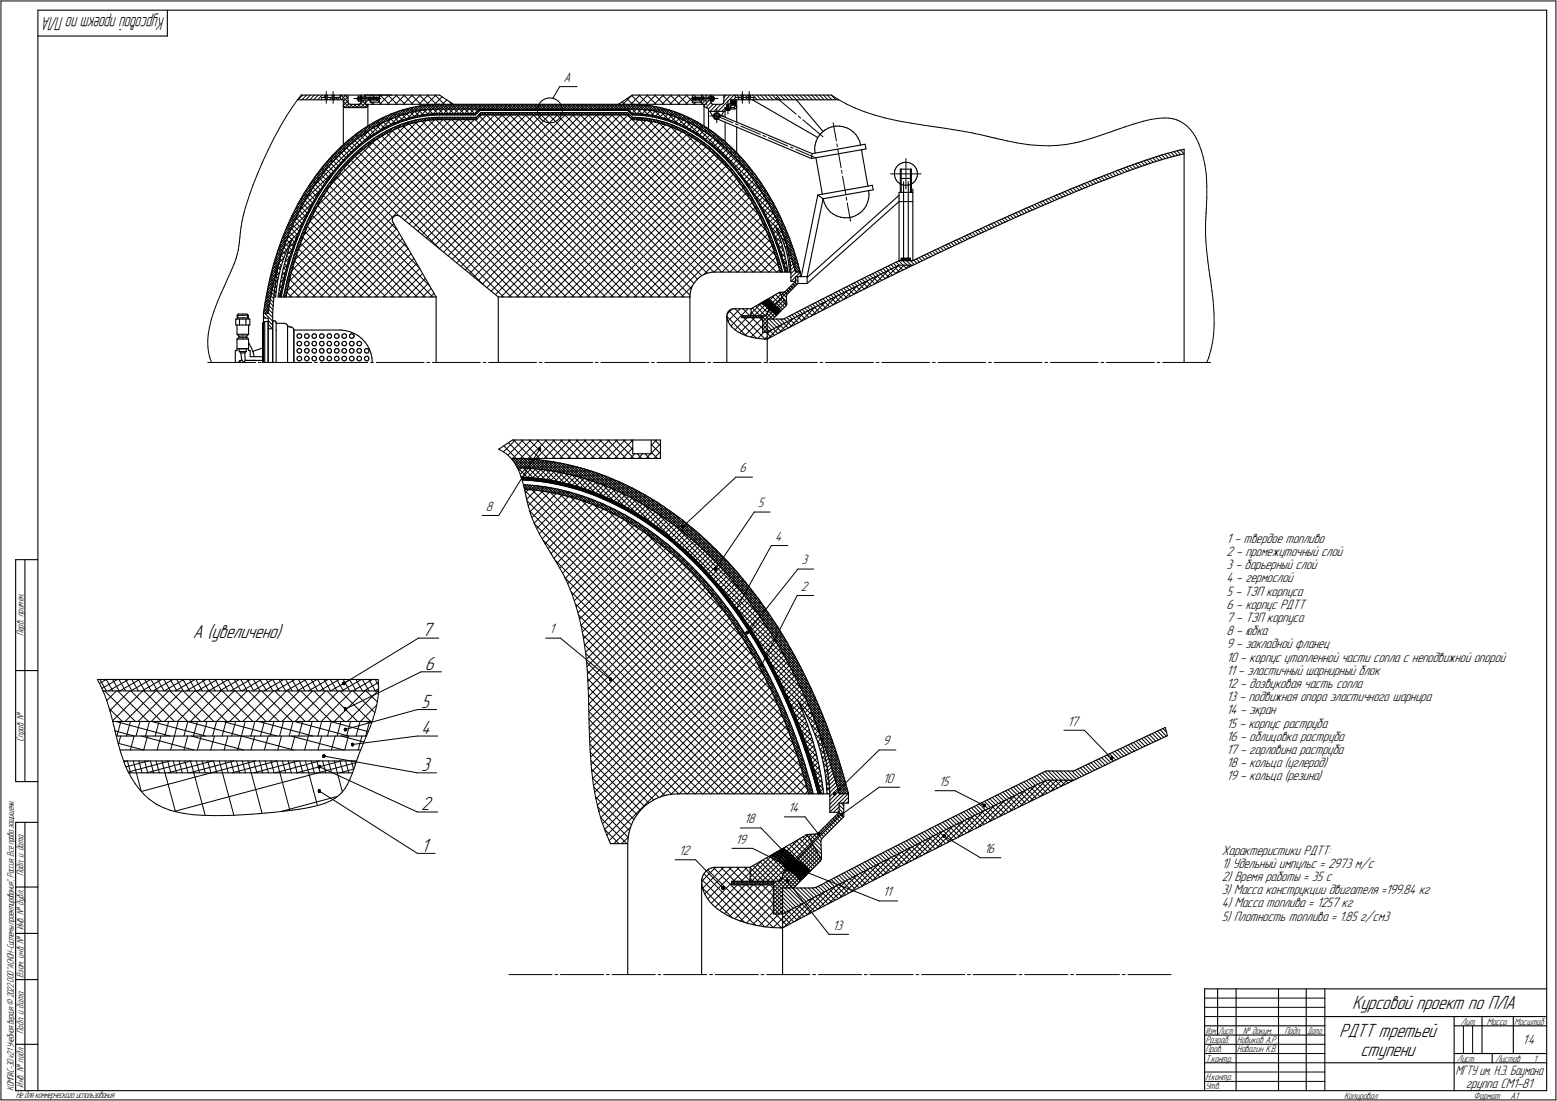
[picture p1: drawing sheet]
<svg xmlns="http://www.w3.org/2000/svg" width="842mm" height="595mm" viewBox="0 0 842 595" stroke-linecap="round" stroke-linejoin="round" font-family="sans-serif">
<defs><g id="words">
<g font-size="10.9">
<text x="104" y="345">А (увеличено)</text>
<text x="228" y="344">7</text>
<text x="230" y="362">6</text>
<text x="228" y="383">5</text>
<text x="228" y="397">4</text>
<text x="228" y="417">3</text>
<text x="228" y="438">2</text>
<text x="228" y="460">1</text>
<text x="731" y="546">Курсовой проект по ПЛА</text>
<text x="724" y="561">РДТТ третьей</text>
<text x="736" y="571">ступени</text>
</g>
<text font-size="10.7" x="89" y="9" transform="rotate(-180 89 9)">Курсовой проект по ПЛА</text>
<g font-size="7.8">
<text x="305" y="44">А</text>
<text x="400" y="255">6</text>
<text x="410" y="274">5</text>
<text x="263" y="276">8</text>
<text x="419" y="292">4</text>
<text x="663" y="293">1 - твердое топливо</text>
<text x="434" y="305">3</text>
<text x="663" y="300">2 - промежуточный слой</text>
<text x="663" y="308">3 - барьерный слой</text>
<text x="663" y="315">4 - гермослой</text>
<text x="433" y="319">2</text>
<text x="663" y="322">5 - ТЗП корпуса</text>
<text x="663" y="329">6 - корпус РДТТ</text>
<text x="663" y="336">7 - ТЗП корпуса</text>
<text x="297" y="342">1</text>
<text x="663" y="343">8 - юбка</text>
<text x="663" y="350">9 - закладной фланец</text>
<text x="663" y="358">10 - корпус утопленной части сопла с неподвижной опорой</text>
<text x="663" y="365">11 - эластичный шарнирный блок</text>
<text x="663" y="372">12 - дозвуковая часть сопла</text>
<text x="663" y="379">13 - подвижная опора эластичного шарнира</text>
<text x="663" y="386">14 - экран</text>
<text x="577" y="392">17</text>
<text x="663" y="393">15 - корпус раструба</text>
<text x="663" y="400">16 - облицовка раструба</text>
<text x="478" y="403">9</text>
<text x="663" y="408">17 - горловина раструба</text>
<text x="663" y="415">18 - кольца (углерод)</text>
<text x="478" y="423">10</text>
<text x="508" y="425">15</text>
<text x="663" y="422">19 - кольца (резина)</text>
<text x="426" y="439">14</text>
<text x="402" y="445">18</text>
<text x="398" y="456">19</text>
<text x="532" y="461">16</text>
<text x="661" y="462">Характеристики РДТТ:</text>
<text x="367" y="462">12</text>
<text x="661" y="469">1) Удельный импульс = 2973 м/с</text>
<text x="661" y="476">2) Время работы = 35 с</text>
<text x="478" y="484">11</text>
<text x="661" y="483">3) Масса конструкции двигателя =199.84 кг</text>
<text x="661" y="490">4) Масса топлива = 1257 кг</text>
<text x="661" y="498">5) Плотность топлива = 1.85 г/см3</text>
<text x="450" y="503">13</text>
<text x="823" y="565">1:4</text>
<text x="793" y="588">группа СМ1-81</text>
</g>
<text font-size="7.7" x="787" y="581">МГТУ им. Н.Э. Баумана</text>
<g font-size="5.4">
<text x="13" y="344" transform="rotate(-90 13 344)">Перв. примен.</text>
<text x="13" y="401" transform="rotate(-90 13 401)">Справ. №</text>
<text x="13" y="474" transform="rotate(-90 13 474)">Подп. и дата</text>
<text x="13" y="503" transform="rotate(-90 13 503)">Инв. № дубл.</text>
<text x="13" y="529" transform="rotate(-90 13 529)">Взам. инв. №</text>
<text x="790" y="554">Лит.</text>
<text x="804" y="554">Масса</text>
<text x="819" y="554">Масштаб</text>
<text x="13" y="559" transform="rotate(-90 13 559)">Подп. и дата</text>
<text x="652" y="564">Разраб.</text>
<text x="669" y="564">Новиков А.Р.</text>
<text x="672" y="559">№ докум.</text>
<text x="695" y="559">Подп.</text>
<text x="652" y="569">Пров.</text>
<text x="669" y="569">Навагин К.В.</text>
<text x="652" y="574">Т.контр.</text>
<text x="788" y="574">Лист</text>
<text x="809" y="574">Листов</text>
<text x="829" y="574">1</text>
<text x="13" y="588" transform="rotate(-90 13 588)">Инв. № подл.</text>
<text x="652" y="584">Н.контр.</text>
<text x="7" y="590" transform="rotate(-90 7 590)">КОМПАС-3Dv21 Учебнаяверсия©2022ООО&quot;АСКОН-Системыпроектирования&quot;, Россия. Всеправазащищены.</text>
<text x="8" y="594">Недлякоммерческогоиспользования</text>
<text x="652" y="589">Утв.</text>
<text x="727" y="594">Копировал</text>
<text x="797" y="594">Формат</text>
<text x="817" y="594">A1</text>
</g>
<g font-size="5.3">
<text x="652" y="559">Изм.</text>
<text x="659" y="559">Лист</text>
<text x="707" y="559">Дата</text>
</g>
</g></defs>
<g fill="#fff" stroke="#fff" stroke-width=".54">
<path d="M663 288h55zM663 288h55zM663 288h55zM663 288h55zM663 288h55zM663 288h55zM663 288h55zM663 288h55zM663 288h55zM663 289h55zM663 289h55zM663 289h55zM663 289h55zM663 289h55zM663 289h55zM663 289h55zM663 289h55zM663 289h55zM663 289h55zM663 289h55zM663 289h55zM663 290h55zM663 290h55zM663 290h55zM663 290h55zM663 290h55zM663 290h55zM663 290h55zM663 290h55zM663 290h55zM663 290h55zM663 290h55zM663 290h55zM663 291h55zM663 291h55zM663 291h55zM663 291h55zM663 291h55zM663 291h55zM663 291h55zM663 291h55zM663 291h55zM663 291h55zM663 291h55zM663 292h55zM663 292h55zM663 292h55zM663 292h55zM663 292h55zM663 292h55zM663 292h55zM663 292h55zM663 292h55zM663 292h55zM663 292h55zM663 292h55zM663 293h55zM663 293h55zM663 293h55zM663 293h55zM663 293h55zM663 293h55zM663 293h55zM663 293h55zM663 293h55zM663 293h55zM663 293h55zM663 293h55zM663 294h55zM663 294h55zM663 294h55zM663 294h55zM663 294h55zM663 294h55zM663 294h55zM663 294h55zM663 294h55zM663 294h55zM663 294h55zM663 294h55zM663 295h55zM663 295h55zM663 295h55zM663 295h55z"/>
<path d="M663 295h64zM663 295h64zM663 295h64zM663 295h64zM663 295h64zM663 295h64zM663 295h64zM663 295h64zM663 296h64zM663 296h64zM663 296h64zM663 296h64zM663 296h64zM663 296h64zM663 296h64zM663 296h64zM663 296h64zM663 296h64zM663 296h64zM663 297h64zM663 297h64zM663 297h64zM663 297h64zM663 297h64zM663 297h64zM663 297h64zM663 297h64zM663 297h64zM663 297h64zM663 297h64zM663 297h64zM663 298h64zM663 298h64zM663 298h64zM663 298h64zM663 298h64zM663 298h64zM663 298h64zM663 298h64zM663 298h64zM663 298h64zM663 298h64zM663 298h64zM663 299h64zM663 299h64zM663 299h64zM663 299h64zM663 299h64zM663 299h64zM663 299h64zM663 299h64zM663 299h64zM663 299h64zM663 299h64zM663 299h64zM663 300h64zM663 300h64zM663 300h64zM663 300h64zM663 300h64zM663 300h64zM663 300h64zM663 300h64zM663 300h64zM663 300h64zM663 300h64zM663 300h64zM663 301h64zM663 301h64zM663 301h64zM663 301h64zM663 301h64zM663 301h64zM663 301h64zM663 301h64zM663 301h64zM663 301h64zM663 301h64zM663 301h64zM663 302h64zM663 302h64zM663 302h64zM663 302h64zM663 302h64z"/>
<path d="M663 302h51zM663 302h51zM663 302h51zM663 302h51zM663 302h51zM663 302h51zM663 303h51zM663 303h51zM663 303h51zM663 303h51zM663 303h51zM663 303h51zM663 303h51zM663 303h51zM663 303h51zM663 303h51zM663 303h51zM663 303h51zM663 304h51zM663 304h51zM663 304h51zM663 304h51zM663 304h51zM663 304h51zM663 304h51zM663 304h51zM663 304h51zM663 304h51zM663 304h51zM663 304h51zM663 305h51zM663 305h51zM663 305h51zM663 305h51zM663 305h51zM663 305h51zM663 305h51zM663 305h51zM663 305h51zM663 305h51zM663 305h51zM663 305h51zM663 306h51zM663 306h51zM663 306h51zM663 306h51zM663 306h51zM663 306h51zM663 306h51zM663 306h51zM663 306h51zM663 306h51zM663 306h51zM663 306h51zM663 307h51zM663 307h51zM663 307h51zM663 307h51zM663 307h51zM663 307h51zM663 307h51zM663 307h51zM663 307h51zM663 307h51zM663 307h51zM663 308h51zM663 308h51zM663 308h51zM663 308h51zM663 308h51zM663 308h51zM663 308h51zM663 308h51zM663 308h51zM663 308h51zM663 308h51zM663 308h51zM663 309h51zM663 309h51zM663 309h51zM663 309h51zM663 309h51zM663 309h51zM663 309h51zM663 309h51z"/>
<path d="M663 309h38zM663 309h38zM663 309h38zM663 309h38zM663 310h38zM663 310h38zM663 310h38zM663 310h38zM663 310h38zM663 310h38zM663 310h38zM663 310h38zM663 310h38zM663 310h38zM663 310h38zM663 310h38zM663 311h38zM663 311h38zM663 311h38zM663 311h38zM663 311h38zM663 311h38zM663 311h38zM663 311h38zM663 311h38zM663 311h38zM663 311h38zM663 311h38zM663 312h38zM663 312h38zM663 312h38zM663 312h38zM663 312h38zM663 312h38zM663 312h38zM663 312h38zM663 312h38zM663 312h38zM663 312h38zM663 313h38zM663 313h38zM663 313h38zM663 313h38zM663 313h38zM663 313h38zM663 313h38zM663 313h38zM663 313h38zM663 313h38zM663 313h38zM663 313h38zM663 314h38zM663 314h38zM663 314h38zM663 314h38zM663 314h38zM663 314h38zM663 314h38zM663 314h38zM663 314h38zM663 314h38zM663 314h38zM663 314h38zM663 315h38zM663 315h38zM663 315h38zM663 315h38zM663 315h38zM663 315h38zM663 315h38zM663 315h38zM663 315h38zM663 315h38zM663 315h38zM663 315h38zM663 316h38zM663 316h38zM663 316h38zM663 316h38zM663 316h38zM663 316h38zM663 316h38zM663 316h38zM663 316h38z"/>
<path d="M663 316h43zM663 316h43zM663 316h43zM663 317h43zM663 317h43zM663 317h43zM663 317h43zM663 317h43zM663 317h43zM663 317h43zM663 317h43zM663 317h43zM663 317h43zM663 317h43zM663 317h43zM663 318h43zM663 318h43zM663 318h43zM663 318h43zM663 318h43zM663 318h43zM663 318h43zM663 318h43zM663 318h43zM663 318h43zM663 318h43zM663 319h43zM663 319h43zM663 319h43zM663 319h43zM663 319h43zM663 319h43zM663 319h43zM663 319h43zM663 319h43zM663 319h43zM663 319h43zM663 319h43zM663 320h43zM663 320h43zM663 320h43zM663 320h43zM663 320h43zM663 320h43zM663 320h43zM663 320h43zM663 320h43zM663 320h43zM663 320h43zM663 320h43zM663 321h43zM663 321h43zM663 321h43zM663 321h43zM663 321h43zM663 321h43zM663 321h43zM663 321h43zM663 321h43zM663 321h43zM663 321h43zM663 321h43zM663 322h43zM663 322h43zM663 322h43zM663 322h43zM663 322h43zM663 322h43zM663 322h43zM663 322h43zM663 322h43zM663 322h43zM663 322h43zM663 322h43zM663 323h43zM663 323h43zM663 323h43zM663 323h43zM663 323h43zM663 323h43zM663 323h43zM663 323h43zM663 323h43zM663 323h43z"/>
<path d="M663 323h44zM663 324h44zM663 324h44zM663 324h44zM663 324h44zM663 324h44zM663 324h44zM663 324h44zM663 324h44zM663 324h44zM663 324h44zM663 324h44zM663 324h44zM663 325h44zM663 325h44zM663 325h44zM663 325h44zM663 325h44zM663 325h44zM663 325h44zM663 325h44zM663 325h44zM663 325h44zM663 325h44zM663 325h44zM663 326h44zM663 326h44zM663 326h44zM663 326h44zM663 326h44zM663 326h44zM663 326h44zM663 326h44zM663 326h44zM663 326h44zM663 326h44zM663 326h44zM663 327h44zM663 327h44zM663 327h44zM663 327h44zM663 327h44zM663 327h44zM663 327h44zM663 327h44zM663 327h44zM663 327h44zM663 327h44zM663 327h44zM663 328h44zM663 328h44zM663 328h44zM663 328h44zM663 328h44zM663 328h44zM663 328h44zM663 328h44zM663 328h44zM663 328h44zM663 328h44zM663 329h44zM663 329h44zM663 329h44zM663 329h44zM663 329h44zM663 329h44zM663 329h44zM663 329h44zM663 329h44zM663 329h44zM663 329h44zM663 329h44zM663 330h44zM663 330h44zM663 330h44zM663 330h44zM663 330h44zM663 330h44zM663 330h44zM663 330h44zM663 330h44zM663 330h44zM663 330h44zM663 330h44z"/>
<path d="M663 331h43zM663 331h43zM663 331h43zM663 331h43zM663 331h43zM663 331h43zM663 331h43zM663 331h43zM663 331h43zM663 331h43zM663 331h43zM663 331h43zM663 332h43zM663 332h43zM663 332h43zM663 332h43zM663 332h43zM663 332h43zM663 332h43zM663 332h43zM663 332h43zM663 332h43zM663 332h43zM663 332h43zM663 333h43zM663 333h43zM663 333h43zM663 333h43zM663 333h43zM663 333h43zM663 333h43zM663 333h43zM663 333h43zM663 333h43zM663 333h43zM663 334h43zM663 334h43zM663 334h43zM663 334h43zM663 334h43zM663 334h43zM663 334h43zM663 334h43zM663 334h43zM663 334h43zM663 334h43zM663 334h43zM663 335h43zM663 335h43zM663 335h43zM663 335h43zM663 335h43zM663 335h43zM663 335h43zM663 335h43zM663 335h43zM663 335h43zM663 335h43zM663 335h43zM663 336h43zM663 336h43zM663 336h43zM663 336h43zM663 336h43zM663 336h43zM663 336h43zM663 336h43zM663 336h43zM663 336h43zM663 336h43zM663 336h43zM663 337h43zM663 337h43zM663 337h43zM663 337h43zM663 337h43zM663 337h43zM663 337h43zM663 337h43zM663 337h43zM663 337h43zM663 337h43zM663 337h43zM663 338h43zM663 338h43z"/>
<path d="M663 338h24zM663 338h24zM663 338h24zM663 338h24zM663 338h24zM663 338h24zM663 338h24zM663 338h24zM663 338h24zM663 338h24zM663 339h24zM663 339h24zM663 339h24zM663 339h24zM663 339h24zM663 339h24zM663 339h24zM663 339h24zM663 339h24zM663 339h24zM663 339h24zM663 340h24zM663 340h24zM663 340h24zM663 340h24zM663 340h24zM663 340h24zM663 340h24zM663 340h24zM663 340h24zM663 340h24zM663 340h24zM663 340h24zM663 341h24zM663 341h24zM663 341h24zM663 341h24zM663 341h24zM663 341h24zM663 341h24zM663 341h24zM663 341h24zM663 341h24zM663 341h24zM663 341h24zM663 342h24zM663 342h24zM663 342h24zM663 342h24zM663 342h24zM663 342h24zM663 342h24zM663 342h24zM663 342h24zM663 342h24zM663 342h24zM663 342h24zM663 343h24zM663 343h24zM663 343h24zM663 343h24zM663 343h24zM663 343h24zM663 343h24zM663 343h24zM663 343h24zM663 343h24zM663 343h24zM663 343h24zM663 344h24zM663 344h24zM663 344h24zM663 344h24zM663 344h24zM663 344h24zM663 344h24zM663 344h24zM663 344h24zM663 344h24zM663 344h24zM663 345h24zM663 345h24zM663 345h24zM663 345h24z"/>
<path d="M663 345h58zM663 345h58zM663 345h58zM663 345h58zM663 345h58zM663 345h58zM663 345h58zM663 345h58zM663 346h58zM663 346h58zM663 346h58zM663 346h58zM663 346h58zM663 346h58zM663 346h58zM663 346h58zM663 346h58zM663 346h58zM663 346h58zM663 346h58zM663 347h58zM663 347h58zM663 347h58zM663 347h58zM663 347h58zM663 347h58zM663 347h58zM663 347h58zM663 347h58zM663 347h58zM663 347h58zM663 347h58zM663 348h58zM663 348h58zM663 348h58zM663 348h58zM663 348h58zM663 348h58zM663 348h58zM663 348h58zM663 348h58zM663 348h58zM663 348h58zM663 348h58zM663 349h58zM663 349h58zM663 349h58zM663 349h58zM663 349h58zM663 349h58zM663 349h58zM663 349h58zM663 349h58zM663 349h58zM663 349h58zM663 350h58zM663 350h58zM663 350h58zM663 350h58zM663 350h58zM663 350h58zM663 350h58zM663 350h58zM663 350h58zM663 350h58zM663 350h58zM663 350h58zM663 351h58zM663 351h58zM663 351h58zM663 351h58zM663 351h58zM663 351h58zM663 351h58zM663 351h58zM663 351h58zM663 351h58zM663 351h58zM663 351h58zM663 352h58zM663 352h58zM663 352h58zM663 352h58zM663 352h58z"/>
<path d="M663 352h153zM663 352h153zM663 352h153zM663 352h153zM663 352h153zM663 352h153zM663 352h153zM663 353h153zM663 353h153zM663 353h153zM663 353h153zM663 353h153zM663 353h153zM663 353h153zM663 353h153zM663 353h153zM663 353h153zM663 353h153zM663 353h153zM663 354h153zM663 354h153zM663 354h153zM663 354h153zM663 354h153zM663 354h153zM663 354h153zM663 354h153zM663 354h153zM663 354h153zM663 354h153zM663 354h153zM663 355h153zM663 355h153zM663 355h153zM663 355h153zM663 355h153zM663 355h153zM663 355h153zM663 355h153zM663 355h153zM663 355h153zM663 355h153zM663 356h153zM663 356h153zM663 356h153zM663 356h153zM663 356h153zM663 356h153zM663 356h153zM663 356h153zM663 356h153zM663 356h153zM663 356h153zM663 356h153zM663 357h153zM663 357h153zM663 357h153zM663 357h153zM663 357h153zM663 357h153zM663 357h153zM663 357h153zM663 357h153zM663 357h153zM663 357h153zM663 357h153zM663 358h153zM663 358h153zM663 358h153zM663 358h153zM663 358h153zM663 358h153zM663 358h153zM663 358h153zM663 358h153zM663 358h153zM663 358h153zM663 358h153zM663 359h153zM663 359h153zM663 359h153zM663 359h153zM663 359h153zM663 359h153zM663 359h153z"/>
<path d="M663 359h85zM663 359h85zM663 359h85zM663 359h85zM663 359h85zM663 360h85zM663 360h85zM663 360h85zM663 360h85zM663 360h85zM663 360h85zM663 360h85zM663 360h85zM663 360h85zM663 360h85zM663 360h85zM663 361h85zM663 361h85zM663 361h85zM663 361h85zM663 361h85zM663 361h85zM663 361h85zM663 361h85zM663 361h85zM663 361h85zM663 361h85zM663 361h85zM663 362h85zM663 362h85zM663 362h85zM663 362h85zM663 362h85zM663 362h85zM663 362h85zM663 362h85zM663 362h85zM663 362h85zM663 362h85zM663 362h85zM663 363h85zM663 363h85zM663 363h85zM663 363h85zM663 363h85zM663 363h85zM663 363h85zM663 363h85zM663 363h85zM663 363h85zM663 363h85zM663 363h85zM663 364h85zM663 364h85zM663 364h85zM663 364h85zM663 364h85zM663 364h85zM663 364h85zM663 364h85zM663 364h85zM663 364h85zM663 364h85zM663 364h85zM663 365h85zM663 365h85zM663 365h85zM663 365h85zM663 365h85zM663 365h85zM663 365h85zM663 365h85zM663 365h85zM663 365h85zM663 365h85zM663 366h85zM663 366h85zM663 366h85zM663 366h85zM663 366h85zM663 366h85zM663 366h85zM663 366h85zM663 366h85z"/>
<path d="M663 366h75zM663 366h75zM663 366h75zM663 367h75zM663 367h75zM663 367h75zM663 367h75zM663 367h75zM663 367h75zM663 367h75zM663 367h75zM663 367h75zM663 367h75zM663 367h75zM663 367h75zM663 368h75zM663 368h75zM663 368h75zM663 368h75zM663 368h75zM663 368h75zM663 368h75zM663 368h75zM663 368h75zM663 368h75zM663 368h75zM663 368h75zM663 369h75zM663 369h75zM663 369h75zM663 369h75zM663 369h75zM663 369h75zM663 369h75zM663 369h75zM663 369h75zM663 369h75zM663 369h75zM663 369h75zM663 370h75zM663 370h75zM663 370h75zM663 370h75zM663 370h75zM663 370h75zM663 370h75zM663 370h75zM663 370h75zM663 370h75zM663 370h75zM663 371h75zM663 371h75zM663 371h75zM663 371h75zM663 371h75zM663 371h75zM663 371h75zM663 371h75zM663 371h75zM663 371h75zM663 371h75zM663 371h75zM663 372h75zM663 372h75zM663 372h75zM663 372h75zM663 372h75zM663 372h75zM663 372h75zM663 372h75zM663 372h75zM663 372h75zM663 372h75zM663 372h75zM663 373h75zM663 373h75zM663 373h75zM663 373h75zM663 373h75zM663 373h75zM663 373h75zM663 373h75zM663 373h75zM663 373h75z"/>
<path d="M663 373h112zM663 373h112zM663 374h112zM663 374h112zM663 374h112zM663 374h112zM663 374h112zM663 374h112zM663 374h112zM663 374h112zM663 374h112zM663 374h112zM663 374h112zM663 374h112zM663 375h112zM663 375h112zM663 375h112zM663 375h112zM663 375h112zM663 375h112zM663 375h112zM663 375h112zM663 375h112zM663 375h112zM663 375h112zM663 375h112zM663 376h112zM663 376h112zM663 376h112zM663 376h112zM663 376h112zM663 376h112zM663 376h112zM663 376h112zM663 376h112zM663 376h112zM663 376h112zM663 377h112zM663 377h112zM663 377h112zM663 377h112zM663 377h112zM663 377h112zM663 377h112zM663 377h112zM663 377h112zM663 377h112zM663 377h112zM663 377h112zM663 378h112zM663 378h112zM663 378h112zM663 378h112zM663 378h112zM663 378h112zM663 378h112zM663 378h112zM663 378h112zM663 378h112zM663 378h112zM663 378h112zM663 379h112zM663 379h112zM663 379h112zM663 379h112zM663 379h112zM663 379h112zM663 379h112zM663 379h112zM663 379h112zM663 379h112zM663 379h112zM663 379h112zM663 380h112zM663 380h112zM663 380h112zM663 380h112zM663 380h112zM663 380h112zM663 380h112zM663 380h112zM663 380h112zM663 380h112zM663 380h112z"/>
<path d="M663 380h28zM663 381h28zM663 381h28zM663 381h28zM663 381h28zM663 381h28zM663 381h28zM663 381h28zM663 381h28zM663 381h28zM663 381h28zM663 381h28zM663 382h28zM663 382h28zM663 382h28zM663 382h28zM663 382h28zM663 382h28zM663 382h28zM663 382h28zM663 382h28zM663 382h28zM663 382h28zM663 382h28zM663 383h28zM663 383h28zM663 383h28zM663 383h28zM663 383h28zM663 383h28zM663 383h28zM663 383h28zM663 383h28zM663 383h28zM663 383h28zM663 383h28zM663 384h28zM663 384h28zM663 384h28zM663 384h28zM663 384h28zM663 384h28zM663 384h28zM663 384h28zM663 384h28zM663 384h28zM663 384h28zM663 384h28zM663 385h28zM663 385h28zM663 385h28zM663 385h28zM663 385h28zM663 385h28zM663 385h28zM663 385h28zM663 385h28zM663 385h28zM663 385h28zM663 385h28zM663 386h28zM663 386h28zM663 386h28zM663 386h28zM663 386h28zM663 386h28zM663 386h28zM663 386h28zM663 386h28zM663 386h28zM663 386h28zM663 387h28zM663 387h28zM663 387h28zM663 387h28zM663 387h28zM663 387h28zM663 387h28zM663 387h28zM663 387h28zM663 387h28zM663 387h28zM663 387h28zM663 388h28zM663 388h28z"/>
<path d="M663 388h56zM663 388h56zM663 388h56zM663 388h56zM663 388h56zM663 388h56zM663 388h56zM663 388h56zM663 388h56zM663 388h56zM663 389h56zM663 389h56zM663 389h56zM663 389h56zM663 389h56zM663 389h56zM663 389h56zM663 389h56zM663 389h56zM663 389h56zM663 389h56zM663 389h56zM663 390h56zM663 390h56zM663 390h56zM663 390h56zM663 390h56zM663 390h56zM663 390h56zM663 390h56zM663 390h56zM663 390h56zM663 390h56zM663 390h56zM663 391h56zM663 391h56zM663 391h56zM663 391h56zM663 391h56zM663 391h56zM663 391h56zM663 391h56zM663 391h56zM663 391h56zM663 391h56zM663 391h56zM663 392h56zM663 392h56zM663 392h56zM663 392h56zM663 392h56zM663 392h56zM663 392h56zM663 392h56zM663 392h56zM663 392h56zM663 392h56zM663 393h56zM663 393h56zM663 393h56zM663 393h56zM663 393h56zM663 393h56zM663 393h56zM663 393h56zM663 393h56zM663 393h56zM663 393h56zM663 393h56zM663 394h56zM663 394h56zM663 394h56zM663 394h56zM663 394h56zM663 394h56zM663 394h56zM663 394h56zM663 394h56zM663 394h56zM663 394h56zM663 394h56zM663 395h56zM663 395h56zM663 395h56z"/>
<path d="M663 395h65zM663 395h65zM663 395h65zM663 395h65zM663 395h65zM663 395h65zM663 395h65zM663 395h65zM663 395h65zM663 396h65zM663 396h65zM663 396h65zM663 396h65zM663 396h65zM663 396h65zM663 396h65zM663 396h65zM663 396h65zM663 396h65zM663 396h65zM663 396h65zM663 397h65zM663 397h65zM663 397h65zM663 397h65zM663 397h65zM663 397h65zM663 397h65zM663 397h65zM663 397h65zM663 397h65zM663 397h65zM663 398h65zM663 398h65zM663 398h65zM663 398h65zM663 398h65zM663 398h65zM663 398h65zM663 398h65zM663 398h65zM663 398h65zM663 398h65zM663 398h65zM663 399h65zM663 399h65zM663 399h65zM663 399h65zM663 399h65zM663 399h65zM663 399h65zM663 399h65zM663 399h65zM663 399h65zM663 399h65zM663 399h65zM663 400h65zM663 400h65zM663 400h65zM663 400h65zM663 400h65zM663 400h65zM663 400h65zM663 400h65zM663 400h65zM663 400h65zM663 400h65zM663 400h65zM663 401h65zM663 401h65zM663 401h65zM663 401h65zM663 401h65zM663 401h65zM663 401h65zM663 401h65zM663 401h65zM663 401h65zM663 401h65zM663 401h65zM663 402h65zM663 402h65zM663 402h65zM663 402h65z"/>
<path d="M663 402h65zM663 402h65zM663 402h65zM663 402h65zM663 402h65zM663 402h65zM663 402h65zM663 403h65zM663 403h65zM663 403h65zM663 403h65zM663 403h65zM663 403h65zM663 403h65zM663 403h65zM663 403h65zM663 403h65zM663 403h65zM663 403h65zM663 404h65zM663 404h65zM663 404h65zM663 404h65zM663 404h65zM663 404h65zM663 404h65zM663 404h65zM663 404h65zM663 404h65zM663 404h65zM663 404h65zM663 405h65zM663 405h65zM663 405h65zM663 405h65zM663 405h65zM663 405h65zM663 405h65zM663 405h65zM663 405h65zM663 405h65zM663 405h65zM663 405h65zM663 406h65zM663 406h65zM663 406h65zM663 406h65zM663 406h65zM663 406h65zM663 406h65zM663 406h65zM663 406h65zM663 406h65zM663 406h65zM663 406h65zM663 407h65zM663 407h65zM663 407h65zM663 407h65zM663 407h65zM663 407h65zM663 407h65zM663 407h65zM663 407h65zM663 407h65zM663 407h65zM663 408h65zM663 408h65zM663 408h65zM663 408h65zM663 408h65zM663 408h65zM663 408h65zM663 408h65zM663 408h65zM663 408h65zM663 408h65zM663 408h65zM663 409h65zM663 409h65zM663 409h65zM663 409h65zM663 409h65zM663 409h65z"/>
<path d="M663 409h56zM663 409h56zM663 409h56zM663 409h56zM663 409h56zM663 409h56zM663 410h56zM663 410h56zM663 410h56zM663 410h56zM663 410h56zM663 410h56zM663 410h56zM663 410h56zM663 410h56zM663 410h56zM663 410h56zM663 410h56zM663 411h56zM663 411h56zM663 411h56zM663 411h56zM663 411h56zM663 411h56zM663 411h56zM663 411h56zM663 411h56zM663 411h56zM663 411h56zM663 411h56zM663 412h56zM663 412h56zM663 412h56zM663 412h56zM663 412h56zM663 412h56zM663 412h56zM663 412h56zM663 412h56zM663 412h56zM663 412h56zM663 412h56zM663 413h56zM663 413h56zM663 413h56zM663 413h56zM663 413h56zM663 413h56zM663 413h56zM663 413h56zM663 413h56zM663 413h56zM663 413h56zM663 414h56zM663 414h56zM663 414h56zM663 414h56zM663 414h56zM663 414h56zM663 414h56zM663 414h56zM663 414h56zM663 414h56zM663 414h56zM663 414h56zM663 415h56zM663 415h56zM663 415h56zM663 415h56zM663 415h56zM663 415h56zM663 415h56zM663 415h56zM663 415h56zM663 415h56zM663 415h56zM663 415h56zM663 416h56zM663 416h56zM663 416h56zM663 416h56zM663 416h56zM663 416h56zM663 416h56zM663 416h56z"/>
<path d="M663 416h53zM663 416h53zM663 416h53zM663 416h53zM663 417h53zM663 417h53zM663 417h53zM663 417h53zM663 417h53zM663 417h53zM663 417h53zM663 417h53zM663 417h53zM663 417h53zM663 417h53zM663 417h53zM663 418h53zM663 418h53zM663 418h53zM663 418h53zM663 418h53zM663 418h53zM663 418h53zM663 418h53zM663 418h53zM663 418h53zM663 418h53zM663 419h53zM663 419h53zM663 419h53zM663 419h53zM663 419h53zM663 419h53zM663 419h53zM663 419h53zM663 419h53zM663 419h53zM663 419h53zM663 419h53zM663 420h53zM663 420h53zM663 420h53zM663 420h53zM663 420h53zM663 420h53zM663 420h53zM663 420h53zM663 420h53zM663 420h53zM663 420h53zM663 420h53zM663 421h53zM663 421h53zM663 421h53zM663 421h53zM663 421h53zM663 421h53zM663 421h53zM663 421h53zM663 421h53zM663 421h53zM663 421h53zM663 421h53zM663 422h53zM663 422h53zM663 422h53zM663 422h53zM663 422h53zM663 422h53zM663 422h53zM663 422h53zM663 422h53zM663 422h53zM663 422h53zM663 422h53zM663 423h53zM663 423h53zM663 423h53zM663 423h53zM663 423h53zM663 423h53zM663 423h53zM663 423h53zM663 423h53z"/>
<path d="M661 456h60zM661 456h60zM661 457h60zM661 457h60zM661 457h60zM661 457h60zM661 457h60zM661 457h60zM661 457h60zM661 457h60zM661 457h60zM661 457h60zM661 457h60zM661 457h60zM661 458h60zM661 458h60zM661 458h60zM661 458h60zM661 458h60zM661 458h60zM661 458h60zM661 458h60zM661 458h60zM661 458h60zM661 458h60zM661 458h60zM661 459h60zM661 459h60zM661 459h60zM661 459h60zM661 459h60zM661 459h60zM661 459h60zM661 459h60zM661 459h60zM661 459h60zM661 459h60zM661 459h60zM661 460h60zM661 460h60zM661 460h60zM661 460h60zM661 460h60zM661 460h60zM661 460h60zM661 460h60zM661 460h60zM661 460h60zM661 460h60zM661 461h60zM661 461h60zM661 461h60zM661 461h60zM661 461h60zM661 461h60zM661 461h60zM661 461h60zM661 461h60zM661 461h60zM661 461h60zM661 461h60zM661 462h60zM661 462h60zM661 462h60zM661 462h60zM661 462h60zM661 462h60zM661 462h60zM661 462h60zM661 462h60zM661 462h60zM661 462h60zM661 462h60zM661 463h60zM661 463h60zM661 463h60zM661 463h60zM661 463h60zM661 463h60zM661 463h60zM661 463h60zM661 463h60zM661 463h60zM661 463h60z"/>
<path d="M661 463h83zM661 464h83zM661 464h83zM661 464h83zM661 464h83zM661 464h83zM661 464h83zM661 464h83zM661 464h83zM661 464h83zM661 464h83zM661 464h83zM661 464h83zM661 465h83zM661 465h83zM661 465h83zM661 465h83zM661 465h83zM661 465h83zM661 465h83zM661 465h83zM661 465h83zM661 465h83zM661 465h83zM661 465h83zM661 466h83zM661 466h83zM661 466h83zM661 466h83zM661 466h83zM661 466h83zM661 466h83zM661 466h83zM661 466h83zM661 466h83zM661 466h83zM661 467h83zM661 467h83zM661 467h83zM661 467h83zM661 467h83zM661 467h83zM661 467h83zM661 467h83zM661 467h83zM661 467h83zM661 467h83zM661 467h83zM661 468h83zM661 468h83zM661 468h83zM661 468h83zM661 468h83zM661 468h83zM661 468h83zM661 468h83zM661 468h83zM661 468h83zM661 468h83zM661 468h83zM661 469h83zM661 469h83zM661 469h83zM661 469h83zM661 469h83zM661 469h83zM661 469h83zM661 469h83zM661 469h83zM661 469h83zM661 469h83zM661 469h83zM661 470h83zM661 470h83zM661 470h83zM661 470h83zM661 470h83zM661 470h83zM661 470h83zM661 470h83zM661 470h83zM661 470h83zM661 470h83zM661 470h83z"/>
<path d="M661 471h61zM661 471h61zM661 471h61zM661 471h61zM661 471h61zM661 471h61zM661 471h61zM661 471h61zM661 471h61zM661 471h61zM661 471h61zM661 472h61zM661 472h61zM661 472h61zM661 472h61zM661 472h61zM661 472h61zM661 472h61zM661 472h61zM661 472h61zM661 472h61zM661 472h61zM661 472h61zM661 473h61zM661 473h61zM661 473h61zM661 473h61zM661 473h61zM661 473h61zM661 473h61zM661 473h61zM661 473h61zM661 473h61zM661 473h61zM661 473h61zM661 474h61zM661 474h61zM661 474h61zM661 474h61zM661 474h61zM661 474h61zM661 474h61zM661 474h61zM661 474h61zM661 474h61zM661 474h61zM661 474h61zM661 475h61zM661 475h61zM661 475h61zM661 475h61zM661 475h61zM661 475h61zM661 475h61zM661 475h61zM661 475h61zM661 475h61zM661 475h61zM661 475h61zM661 476h61zM661 476h61zM661 476h61zM661 476h61zM661 476h61zM661 476h61zM661 476h61zM661 476h61zM661 476h61zM661 476h61zM661 476h61zM661 477h61zM661 477h61zM661 477h61zM661 477h61zM661 477h61zM661 477h61zM661 477h61zM661 477h61zM661 477h61zM661 477h61zM661 477h61zM661 477h61zM661 478h61zM661 478h61zM661 478h61z"/>
<path d="M661 478h116zM661 478h116zM661 478h116zM661 478h116zM661 478h116zM661 478h116zM661 478h116zM661 478h116zM661 478h116zM661 479h116zM661 479h116zM661 479h116zM661 479h116zM661 479h116zM661 479h116zM661 479h116zM661 479h116zM661 479h116zM661 479h116zM661 479h116zM661 479h116zM661 480h116zM661 480h116zM661 480h116zM661 480h116zM661 480h116zM661 480h116zM661 480h116zM661 480h116zM661 480h116zM661 480h116zM661 480h116zM661 480h116zM661 481h116zM661 481h116zM661 481h116zM661 481h116zM661 481h116zM661 481h116zM661 481h116zM661 481h116zM661 481h116zM661 481h116zM661 481h116zM661 481h116zM661 482h116zM661 482h116zM661 482h116zM661 482h116zM661 482h116zM661 482h116zM661 482h116zM661 482h116zM661 482h116zM661 482h116zM661 482h116zM661 483h116zM661 483h116zM661 483h116zM661 483h116zM661 483h116zM661 483h116zM661 483h116zM661 483h116zM661 483h116zM661 483h116zM661 483h116zM661 483h116zM661 484h116zM661 484h116zM661 484h116zM661 484h116zM661 484h116zM661 484h116zM661 484h116zM661 484h116zM661 484h116zM661 484h116zM661 484h116zM661 484h116zM661 485h116zM661 485h116zM661 485h116zM661 485h116z"/>
<path d="M661 485h72zM661 485h72zM661 485h72zM661 485h72zM661 485h72zM661 485h72zM661 485h72zM661 485h72zM661 486h72zM661 486h72zM661 486h72zM661 486h72zM661 486h72zM661 486h72zM661 486h72zM661 486h72zM661 486h72zM661 486h72zM661 486h72zM661 486h72zM661 487h72zM661 487h72zM661 487h72zM661 487h72zM661 487h72zM661 487h72zM661 487h72zM661 487h72zM661 487h72zM661 487h72zM661 487h72zM661 488h72zM661 488h72zM661 488h72zM661 488h72zM661 488h72zM661 488h72zM661 488h72zM661 488h72zM661 488h72zM661 488h72zM661 488h72zM661 488h72zM661 489h72zM661 489h72zM661 489h72zM661 489h72zM661 489h72zM661 489h72zM661 489h72zM661 489h72zM661 489h72zM661 489h72zM661 489h72zM661 489h72zM661 490h72zM661 490h72zM661 490h72zM661 490h72zM661 490h72zM661 490h72zM661 490h72zM661 490h72zM661 490h72zM661 490h72zM661 490h72zM661 490h72zM661 491h72zM661 491h72zM661 491h72zM661 491h72zM661 491h72zM661 491h72zM661 491h72zM661 491h72zM661 491h72zM661 491h72zM661 491h72zM661 491h72zM661 492h72zM661 492h72zM661 492h72zM661 492h72zM661 492h72z"/>
<path d="M661 492h92zM661 492h92zM661 492h92zM661 492h92zM661 492h92zM661 492h92zM661 493h92zM661 493h92zM661 493h92zM661 493h92zM661 493h92zM661 493h92zM661 493h92zM661 493h92zM661 493h92zM661 493h92zM661 493h92zM661 493h92zM661 494h92zM661 494h92zM661 494h92zM661 494h92zM661 494h92zM661 494h92zM661 494h92zM661 494h92zM661 494h92zM661 494h92zM661 494h92zM661 494h92zM661 495h92zM661 495h92zM661 495h92zM661 495h92zM661 495h92zM661 495h92zM661 495h92zM661 495h92zM661 495h92zM661 495h92zM661 495h92zM661 495h92zM661 496h92zM661 496h92zM661 496h92zM661 496h92zM661 496h92zM661 496h92zM661 496h92zM661 496h92zM661 496h92zM661 496h92zM661 496h92zM661 496h92zM661 497h92zM661 497h92zM661 497h92zM661 497h92zM661 497h92zM661 497h92zM661 497h92zM661 497h92zM661 497h92zM661 497h92zM661 497h92zM661 498h92zM661 498h92zM661 498h92zM661 498h92zM661 498h92zM661 498h92zM661 498h92zM661 498h92zM661 498h92zM661 498h92zM661 498h92zM661 498h92zM661 499h92zM661 499h92zM661 499h92zM661 499h92zM661 499h92zM661 499h92zM661 499h92z"/>
<path d="M415 167h1zM415 167h1zM415 167h1zM415 167h1zM415 167h1z"/>
<path d="M194 53h10zM193 53h11zM193 53h11zM193 53h11zM193 53h11zM193 53h11zM193 53h11zM193 53h11zM193 53h11zM193 53h11zM193 53h11zM193 54h11zM193 54h11zM193 54h11zM193 54h11zM193 54h11zM193 54h11z"/>
<path d="M194 52h1zM194 52h1zM194 52h1zM194 52h1zM194 52h1zM194 52h1zM194 52h1zM194 52h1zM194 52h1zM194 53h1zM194 53h1zM194 53h1zM194 53h1zM194 53h1zM194 53h1zM194 53h1zM194 53h1zM194 53h1zM194 53h1zM194 53h1zM194 54h1zM194 54h1zM194 54h1zM194 54h1zM194 54h1zM194 54h1zM194 54h1zM194 54h1zM194 54h1zM194 54h1zM194 54h1zM194 54h1zM194 55h1zM194 55h1z"/>
<path d="M376 53h10zM376 53h10zM376 53h10zM376 53h10zM376 53h10zM376 53h10zM376 53h10zM376 53h10zM376 53h10zM376 53h10zM376 53h10zM376 54h10zM376 54h10zM376 54h10zM376 54h10zM376 54h10zM376 54h10z"/>
<path d="M385 52h1zM385 52h1zM385 52h1zM384 52h2zM384 52h2zM384 52h2zM384 52h2zM384 52h2zM384 52h2zM384 53h2zM384 53h2zM384 53h2zM384 53h2zM384 53h2zM384 53h2zM384 53h2zM384 53h2zM384 53h2zM384 53h2zM384 53h2zM384 54h2zM384 54h2zM384 54h2zM384 54h2zM384 54h2zM384 54h2zM384 54h2zM384 54h2zM384 54h2zM384 54h2zM384 54h2zM384 54h2zM385 55h1zM385 55h1z"/>
<path d="M393 56h1zM393 56h1zM393 57h1zM393 57h1zM393 57h1zM393 57h1zM393 57h1zM393 57h1zM393 57h1zM393 57h1zM393 57h1zM393 57h1zM393 57h1zM393 57h1zM393 58h1zM393 58h1zM393 58h1zM393 58h1zM393 58h1zM393 58h1zM393 58h1zM393 58h1zM393 58h1zM393 58h1zM393 58h1zM393 59h1zM393 59h1zM393 59h1zM393 59h1zM393 59h1zM393 59h2zM393 59h2zM393 59h2zM393 59h2zM393 59h2zM393 59h2zM393 59h2zM393 60h2z"/>
<path d="M305 39h5zM305 39h5zM305 39h5zM305 39h5zM305 39h5zM305 39h5zM305 39h5zM305 39h5zM305 39h5zM305 39h5zM305 40h5zM305 40h5zM305 40h5zM305 40h5zM305 40h5zM305 40h5zM305 40h5zM305 40h5zM305 40h5zM305 40h5zM305 40h5zM305 40h5zM305 41h5zM305 41h5zM305 41h5zM305 41h5zM305 41h5zM305 41h5zM305 41h5zM305 41h5zM305 41h5zM305 41h5zM305 41h5zM305 41h5zM305 42h5zM305 42h5zM305 42h5zM305 42h5zM305 42h5zM305 42h5zM305 42h5zM305 42h5zM305 42h5zM305 42h5zM305 42h5zM305 43h5zM305 43h5zM305 43h5zM305 43h5zM305 43h5zM305 43h5zM305 43h5zM305 43h5zM305 43h5zM305 43h5zM305 43h5zM305 43h5zM305 44h5zM305 44h5zM305 44h5zM305 44h5zM305 44h5zM305 44h5zM305 44h5zM305 44h5zM305 44h5zM305 44h5zM305 44h5zM305 44h5zM305 45h5zM305 45h5zM305 45h5zM305 45h5zM305 45h5zM305 45h5zM305 45h5zM305 45h5zM305 45h5zM305 45h5zM305 45h5zM305 45h5zM305 46h5zM305 46h5zM305 46h5zM305 46h5z"/>
<path d="M228 336h7zM228 336h7zM228 336h7zM228 336h7zM228 336h7zM228 336h7zM228 337h7zM228 337h7zM228 337h7zM228 337h7zM228 337h7zM228 337h7zM228 337h7zM228 337h7zM228 337h7zM228 337h7zM228 337h7zM228 337h7zM228 338h7zM228 338h7zM228 338h7zM228 338h7zM228 338h7zM228 338h7zM228 338h7zM228 338h7zM228 338h7zM228 338h7zM228 338h7zM228 338h7zM228 339h7zM228 339h7zM228 339h7zM228 339h7zM228 339h7zM228 339h7zM228 339h7zM228 339h7zM228 339h7zM228 339h7zM228 339h7zM228 340h7zM228 340h7zM228 340h7zM228 340h7zM228 340h7zM228 340h7zM228 340h7zM228 340h7zM228 340h7zM228 340h7zM228 340h7zM228 340h7zM228 341h7zM228 341h7zM228 341h7zM228 341h7zM228 341h7zM228 341h7zM228 341h7zM228 341h7zM228 341h7zM228 341h7zM228 341h7zM228 341h7zM228 342h7zM228 342h7zM228 342h7zM228 342h7zM228 342h7zM228 342h7zM228 342h7zM228 342h7zM228 342h7zM228 342h7zM228 342h7zM228 342h7zM228 343h7zM228 343h7zM228 343h7zM228 343h7zM228 343h7zM228 343h7zM228 343h7zM228 343h7zM228 343h7zM228 343h7zM228 343h7zM228 343h7zM228 344h7zM228 344h7zM228 344h7zM228 344h7zM228 344h7zM228 344h7zM228 344h7zM228 344h7zM228 344h7zM228 344h7zM228 344h7zM228 345h7zM228 345h7zM228 345h7zM228 345h7zM228 345h7zM228 345h7zM228 345h7zM228 345h7zM228 345h7zM228 345h7zM228 345h7zM228 345h7zM228 346h7zM228 346h7zM228 346h7zM228 346h7zM228 346h7zM228 346h7z"/>
<path d="M230 354h7zM230 354h7zM230 354h7zM230 354h7zM230 355h7zM230 355h7zM230 355h7zM230 355h7zM230 355h7zM230 355h7zM230 355h7zM230 355h7zM230 355h7zM230 355h7zM230 355h7zM230 356h7zM230 356h7zM230 356h7zM230 356h7zM230 356h7zM230 356h7zM230 356h7zM230 356h7zM230 356h7zM230 356h7zM230 356h7zM230 356h7zM230 357h7zM230 357h7zM230 357h7zM230 357h7zM230 357h7zM230 357h7zM230 357h7zM230 357h7zM230 357h7zM230 357h7zM230 357h7zM230 357h7zM230 358h7zM230 358h7zM230 358h7zM230 358h7zM230 358h7zM230 358h7zM230 358h7zM230 358h7zM230 358h7zM230 358h7zM230 358h7zM230 358h7zM230 359h7zM230 359h7zM230 359h7zM230 359h7zM230 359h7zM230 359h7zM230 359h7zM230 359h7zM230 359h7zM230 359h7zM230 359h7zM230 359h7zM230 360h7zM230 360h7zM230 360h7zM230 360h7zM230 360h7zM230 360h7zM230 360h7zM230 360h7zM230 360h7zM230 360h7zM230 360h7zM230 361h7zM230 361h7zM230 361h7zM230 361h7zM230 361h7zM230 361h7zM230 361h7zM230 361h7zM230 361h7zM230 361h7zM230 361h7zM230 361h7zM230 362h7zM230 362h7zM230 362h7zM230 362h7zM230 362h7zM230 362h7zM230 362h7zM230 362h7zM230 362h7zM230 362h7zM230 362h7zM230 362h7zM230 363h7zM230 363h7zM230 363h7zM230 363h7zM230 363h7zM230 363h7zM230 363h7zM230 363h7zM230 363h7zM230 363h7zM230 363h7zM230 363h7zM230 364h7zM230 364h7zM230 364h7zM230 364h7zM230 364h7zM230 364h7zM230 364h7zM230 364h7z"/>
<path d="M228 375h6zM228 375h6zM228 375h6zM228 375h6zM228 375h6zM228 375h6zM228 375h6zM228 375h6zM228 375h6zM228 375h6zM228 375h6zM228 376h6zM228 376h6zM228 376h6zM228 376h6zM228 376h6zM228 376h6zM228 376h6zM228 376h6zM228 376h6zM228 376h6zM228 376h6zM228 377h6zM228 377h6zM228 377h6zM228 377h6zM228 377h6zM228 377h6zM228 377h6zM228 377h6zM228 377h6zM228 377h6zM228 377h6zM228 377h6zM228 378h6zM228 378h6zM228 378h6zM228 378h6zM228 378h6zM228 378h6zM228 378h6zM228 378h6zM228 378h6zM228 378h6zM228 378h6zM228 378h6zM228 379h6zM228 379h6zM228 379h6zM228 379h6zM228 379h6zM228 379h6zM228 379h6zM228 379h6zM228 379h6zM228 379h6zM228 379h6zM228 379h6zM228 380h6zM228 380h6zM228 380h6zM228 380h6zM228 380h6zM228 380h6zM228 380h6zM228 380h6zM228 380h6zM228 380h6zM228 380h6zM228 380h6zM228 381h6zM228 381h6zM228 381h6zM228 381h6zM228 381h6zM228 381h6zM228 381h6zM228 381h6zM228 381h6zM228 381h6zM228 381h6zM228 382h6zM228 382h6zM228 382h6zM228 382h6zM228 382h6zM228 382h6zM228 382h6zM228 382h6zM228 382h6zM228 382h6zM228 382h6zM228 382h6zM228 383h6zM228 383h6zM228 383h6zM228 383h6zM228 383h6zM228 383h6zM228 383h6zM228 383h6zM228 383h6zM228 383h6zM228 383h6zM228 383h6zM228 384h6zM228 384h6zM228 384h6zM228 384h6zM228 384h6zM228 384h6zM228 384h6zM228 384h6zM228 384h6zM228 384h6zM228 384h6zM228 384h6zM228 385h6z"/>
<path d="M228 389h7zM228 389h7zM228 389h7zM228 389h7zM228 389h7zM228 389h7zM228 389h7zM228 390h7zM228 390h7zM228 390h7zM228 390h7zM228 390h7zM228 390h7zM228 390h7zM228 390h7zM228 390h7zM228 390h7zM228 390h7zM228 390h7zM228 391h7zM228 391h7zM228 391h7zM228 391h7zM228 391h7zM228 391h7zM228 391h7zM228 391h7zM228 391h7zM228 391h7zM228 391h7zM228 391h7zM228 392h7zM228 392h7zM228 392h7zM228 392h7zM228 392h7zM228 392h7zM228 392h7zM228 392h7zM228 392h7zM228 392h7zM228 392h7zM228 393h7zM228 393h7zM228 393h7zM228 393h7zM228 393h7zM228 393h7zM228 393h7zM228 393h7zM228 393h7zM228 393h7zM228 393h7zM228 393h7zM228 394h7zM228 394h7zM228 394h7zM228 394h7zM228 394h7zM228 394h7zM228 394h7zM228 394h7zM228 394h7zM228 394h7zM228 394h7zM228 394h7zM228 395h7zM228 395h7zM228 395h7zM228 395h7zM228 395h7zM228 395h7zM228 395h7zM228 395h7zM228 395h7zM228 395h7zM228 395h7zM228 395h7zM228 396h7zM228 396h7zM228 396h7zM228 396h7zM228 396h7zM228 396h7zM228 396h7zM228 396h7zM228 396h7zM228 396h7zM228 396h7zM228 396h7zM228 397h7zM228 397h7zM228 397h7zM228 397h7zM228 397h7zM228 397h7zM228 397h7zM228 397h7zM228 397h7zM228 397h7zM228 397h7zM228 398h7zM228 398h7zM228 398h7zM228 398h7zM228 398h7zM228 398h7zM228 398h7zM228 398h7zM228 398h7zM228 398h7zM228 398h7zM228 398h7zM228 399h7zM228 399h7zM228 399h7zM228 399h7zM228 399h7z"/>
<path d="M228 409h6zM228 409h6zM228 409h6zM228 409h6zM228 409h6zM228 409h6zM228 409h6zM228 410h6zM228 410h6zM228 410h6zM228 410h6zM228 410h6zM228 410h6zM228 410h6zM228 410h6zM228 410h6zM228 410h6zM228 410h6zM228 410h6zM228 411h6zM228 411h6zM228 411h6zM228 411h6zM228 411h6zM228 411h6zM228 411h6zM228 411h6zM228 411h6zM228 411h6zM228 411h6zM228 411h6zM228 412h6zM228 412h6zM228 412h6zM228 412h6zM228 412h6zM228 412h6zM228 412h6zM228 412h6zM228 412h6zM228 412h6zM228 412h6zM228 412h6zM228 413h6zM228 413h6zM228 413h6zM228 413h6zM228 413h6zM228 413h6zM228 413h6zM228 413h6zM228 413h6zM228 413h6zM228 413h6zM228 414h6zM228 414h6zM228 414h6zM228 414h6zM228 414h6zM228 414h6zM228 414h6zM228 414h6zM228 414h6zM228 414h6zM228 414h6zM228 414h6zM228 415h6zM228 415h6zM228 415h6zM228 415h6zM228 415h6zM228 415h6zM228 415h6zM228 415h6zM228 415h6zM228 415h6zM228 415h6zM228 415h6zM228 416h6zM228 416h6zM228 416h6zM228 416h6zM228 416h6zM228 416h6zM228 416h6zM228 416h6zM228 416h6zM228 416h6zM228 416h6zM228 416h6zM228 417h6zM228 417h6zM228 417h6zM228 417h6zM228 417h6zM228 417h6zM228 417h6zM228 417h6zM228 417h6zM228 417h6zM228 417h6zM228 417h6zM228 418h6zM228 418h6zM228 418h6zM228 418h6zM228 418h6zM228 418h6zM228 418h6zM228 418h6zM228 418h6zM228 418h6zM228 418h6zM228 419h6zM228 419h6zM228 419h6zM228 419h6zM228 419h6z"/>
<path d="M228 430h7zM228 430h7zM228 430h7zM228 430h7zM228 430h7zM228 431h7zM228 431h7zM228 431h7zM228 431h7zM228 431h7zM228 431h7zM228 431h7zM228 431h7zM228 431h7zM228 431h7zM228 431h7zM228 431h7zM228 432h7zM228 432h7zM228 432h7zM228 432h7zM228 432h7zM228 432h7zM228 432h7zM228 432h7zM228 432h7zM228 432h7zM228 432h7zM228 432h7zM228 433h7zM228 433h7zM228 433h7zM228 433h7zM228 433h7zM228 433h7zM228 433h7zM228 433h7zM228 433h7zM228 433h7zM228 433h7zM228 433h7zM228 434h7zM228 434h7zM228 434h7zM228 434h7zM228 434h7zM228 434h7zM228 434h7zM228 434h7zM228 434h7zM228 434h7zM228 434h7zM228 435h7zM228 435h7zM228 435h7zM228 435h7zM228 435h7zM228 435h7zM228 435h7zM228 435h7zM228 435h7zM228 435h7zM228 435h7zM228 435h7zM228 436h7zM228 436h7zM228 436h7zM228 436h7zM228 436h7zM228 436h7zM228 436h7zM228 436h7zM228 436h7zM228 436h7zM228 436h7zM228 436h7zM228 437h7zM228 437h7zM228 437h7zM228 437h7zM228 437h7zM228 437h7zM228 437h7zM228 437h7zM228 437h7zM228 437h7zM228 437h7zM228 437h7zM228 438h7zM228 438h7zM228 438h7zM228 438h7zM228 438h7zM228 438h7zM228 438h7zM228 438h7zM228 438h7zM228 438h7zM228 438h7zM228 438h7zM228 439h7zM228 439h7zM228 439h7zM228 439h7zM228 439h7zM228 439h7zM228 439h7zM228 439h7zM228 439h7zM228 439h7zM228 439h7zM228 440h7zM228 440h7zM228 440h7zM228 440h7zM228 440h7zM228 440h7zM228 440h7z"/>
<path d="M228 452h5zM228 453h5zM228 453h5zM228 453h5zM228 453h5zM228 453h5zM228 453h5zM228 453h5zM228 453h5zM228 453h5zM228 453h5zM228 453h5zM228 453h5zM228 454h5zM228 454h5zM228 454h5zM228 454h5zM228 454h5zM228 454h5zM228 454h5zM228 454h5zM228 454h5zM228 454h5zM228 454h5zM228 454h5zM228 455h5zM228 455h5zM228 455h5zM228 455h5zM228 455h5zM228 455h5zM228 455h5zM228 455h5zM228 455h5zM228 455h5zM228 455h5zM228 456h5zM228 456h5zM228 456h5zM228 456h5zM228 456h5zM228 456h5zM228 456h5zM228 456h5zM228 456h5zM228 456h5zM228 456h5zM228 456h5zM228 457h5zM228 457h5zM228 457h5zM228 457h5zM228 457h5zM228 457h5zM228 457h5zM228 457h5zM228 457h5zM228 457h5zM228 457h5zM228 457h5zM228 458h5zM228 458h5zM228 458h5zM228 458h5zM228 458h5zM228 458h5zM228 458h5zM228 458h5zM228 458h5zM228 458h5zM228 458h5zM228 458h5zM228 459h5zM228 459h5zM228 459h5zM228 459h5zM228 459h5zM228 459h5zM228 459h5zM228 459h5zM228 459h5zM228 459h5zM228 459h5zM228 459h5zM228 460h5zM228 460h5zM228 460h5zM228 460h5zM228 460h5zM228 460h5zM228 460h5zM228 460h5zM228 460h5zM228 460h5zM228 460h5zM228 461h5zM228 461h5zM228 461h5zM228 461h5zM228 461h5zM228 461h5zM228 461h5zM228 461h5zM228 461h5zM228 461h5zM228 461h5zM228 461h5zM228 462h5zM228 462h5zM228 462h5zM228 462h5zM228 462h5zM228 462h5zM228 462h5zM228 462h5zM228 462h5zM228 462h5zM228 462h5z"/>
<path d="M104 337h50zM104 337h50zM104 337h50zM104 337h50zM104 337h50zM104 337h50zM104 338h50zM104 338h50zM104 338h50zM104 338h50zM104 338h50zM104 338h50zM104 338h50zM104 338h50zM104 338h50zM104 338h50zM104 338h50zM104 338h50zM104 339h50zM104 339h50zM104 339h50zM104 339h50zM104 339h50zM104 339h50zM104 339h50zM104 339h50zM104 339h50zM104 339h50zM104 339h50zM104 340h50zM104 340h50zM104 340h50zM104 340h50zM104 340h50zM104 340h50zM104 340h50zM104 340h50zM104 340h50zM104 340h50zM104 340h50zM104 340h50zM104 341h50zM104 341h50zM104 341h50zM104 341h50zM104 341h50zM104 341h50zM104 341h50zM104 341h50zM104 341h50zM104 341h50zM104 341h50zM104 341h50zM104 342h50zM104 342h50zM104 342h50zM104 342h50zM104 342h50zM104 342h50zM104 342h50zM104 342h50zM104 342h50zM104 342h50zM104 342h50zM104 342h50zM104 343h50zM104 343h50zM104 343h50zM104 343h50zM104 343h50zM104 343h50zM104 343h50zM104 343h50zM104 343h50zM104 343h50zM104 343h50zM104 343h50zM104 344h50zM104 344h50zM104 344h50zM104 344h50zM104 344h50zM104 344h50zM104 344h50zM104 344h50zM104 344h50zM104 344h50zM104 344h50zM104 345h50zM104 345h50zM104 345h50zM104 345h50zM104 345h50zM104 345h50zM104 345h50zM104 345h50zM104 345h50zM104 345h50zM104 345h50zM104 345h50zM104 346h50zM104 346h50zM104 346h50zM104 346h50zM104 346h50zM104 346h50zM104 346h50zM104 346h50zM104 346h50zM104 346h50zM104 346h50zM104 346h50zM104 347h50zM104 347h50zM104 347h50zM104 347h50zM104 347h50zM104 347h50z"/>
<path d="M424 468h1zM424 468h1zM424 468h1zM424 468h1zM424 468h1zM424 468h1zM424 468h1zM424 468h1zM424 469h1zM424 469h1zM424 469h1zM424 469h1zM424 469h1zM425 469h1zM425 469h1zM425 469h1zM425 469h1zM425 469h1zM425 469h1zM425 470h1zM425 470h1zM425 470h1z"/>
<path d="M297 337h4zM297 337h4zM297 337h4zM297 337h4zM297 337h4zM297 337h4zM297 337h4zM297 337h4zM297 337h4zM297 338h4zM297 338h4zM297 338h4zM297 338h4zM297 338h4zM297 338h4zM297 338h4zM297 338h4zM297 338h4zM297 338h4zM297 338h4zM297 338h4zM297 339h4zM297 339h4zM297 339h4zM297 339h4zM297 339h4zM297 339h4zM297 339h4zM297 339h4zM297 339h4zM297 339h4zM297 339h4zM297 340h4zM297 340h4zM297 340h4zM297 340h4zM297 340h4zM297 340h4zM297 340h4zM297 340h4zM297 340h4zM297 340h4zM297 340h4zM297 340h4zM297 341h4zM297 341h4zM297 341h4zM297 341h4zM297 341h4zM297 341h4zM297 341h4zM297 341h4zM297 341h4zM297 341h4zM297 341h4zM297 341h4zM297 342h4zM297 342h4zM297 342h4zM297 342h4zM297 342h4zM297 342h4zM297 342h4zM297 342h4zM297 342h4zM297 342h4zM297 342h4zM297 342h4zM297 343h4zM297 343h4zM297 343h4zM297 343h4zM297 343h4zM297 343h4zM297 343h4zM297 343h4zM297 343h4zM297 343h4zM297 343h4zM297 343h4zM297 344h4zM297 344h4zM297 344h4zM297 344h4z"/>
<path d="M263 271h5zM263 271h5zM263 271h5zM263 271h5zM263 271h5zM263 271h5zM263 271h5zM263 271h5zM263 271h5zM263 271h5zM263 271h5zM263 271h5zM263 272h5zM263 272h5zM263 272h5zM263 272h5zM263 272h5zM263 272h5zM263 272h5zM263 272h5zM263 272h5zM263 272h5zM263 272h5zM263 272h5zM263 273h5zM263 273h5zM263 273h5zM263 273h5zM263 273h5zM263 273h5zM263 273h5zM263 273h5zM263 273h5zM263 273h5zM263 273h5zM263 273h5zM263 274h5zM263 274h5zM263 274h5zM263 274h5zM263 274h5zM263 274h5zM263 274h5zM263 274h5zM263 274h5zM263 274h5zM263 274h5zM263 274h5zM263 275h5zM263 275h5zM263 275h5zM263 275h5zM263 275h5zM263 275h5zM263 275h5zM263 275h5zM263 275h5zM263 275h5zM263 275h5zM263 276h5zM263 276h5zM263 276h5zM263 276h5zM263 276h5zM263 276h5zM263 276h5zM263 276h5zM263 276h5zM263 276h5zM263 276h5zM263 276h5zM263 277h5zM263 277h5zM263 277h5zM263 277h5zM263 277h5zM263 277h5zM263 277h5zM263 277h5zM263 277h5zM263 277h5zM263 277h5zM263 277h5zM263 278h5z"/>
<path d="M400 250h5zM400 250h5zM400 250h5zM400 250h5zM400 250h5zM400 250h5zM400 250h5zM400 250h5zM400 250h5zM400 251h5zM400 251h5zM400 251h5zM400 251h5zM400 251h5zM400 251h5zM400 251h5zM400 251h5zM400 251h5zM400 251h5zM400 251h5zM400 251h5zM400 252h5zM400 252h5zM400 252h5zM400 252h5zM400 252h5zM400 252h5zM400 252h5zM400 252h5zM400 252h5zM400 252h5zM400 252h5zM400 252h5zM400 253h5zM400 253h5zM400 253h5zM400 253h5zM400 253h5zM400 253h5zM400 253h5zM400 253h5zM400 253h5zM400 253h5zM400 253h5zM400 253h5zM400 254h5zM400 254h5zM400 254h5zM400 254h5zM400 254h5zM400 254h5zM400 254h5zM400 254h5zM400 254h5zM400 254h5zM400 254h5zM400 255h5zM400 255h5zM400 255h5zM400 255h5zM400 255h5zM400 255h5zM400 255h5zM400 255h5zM400 255h5zM400 255h5zM400 255h5zM400 255h5zM400 256h5zM400 256h5zM400 256h5zM400 256h5zM400 256h5zM400 256h5zM400 256h5zM400 256h5zM400 256h5zM400 256h5zM400 256h5zM400 256h5zM400 257h5zM400 257h5zM400 257h5zM400 257h5z"/>
<path d="M410 269h5zM410 269h5zM410 269h5zM410 269h5zM410 269h5zM410 269h5zM410 269h5zM410 269h5zM410 269h5zM410 269h5zM410 269h5zM410 270h5zM410 270h5zM410 270h5zM410 270h5zM410 270h5zM410 270h5zM410 270h5zM410 270h5zM410 270h5zM410 270h5zM410 270h5zM410 271h5zM410 271h5zM410 271h5zM410 271h5zM410 271h5zM410 271h5zM410 271h5zM410 271h5zM410 271h5zM410 271h5zM410 271h5zM410 271h5zM410 272h5zM410 272h5zM410 272h5zM410 272h5zM410 272h5zM410 272h5zM410 272h5zM410 272h5zM410 272h5zM410 272h5zM410 272h5zM410 272h5zM410 273h5zM410 273h5zM410 273h5zM410 273h5zM410 273h5zM410 273h5zM410 273h5zM410 273h5zM410 273h5zM410 273h5zM410 273h5zM410 273h5zM410 274h5zM410 274h5zM410 274h5zM410 274h5zM410 274h5zM410 274h5zM410 274h5zM410 274h5zM410 274h5zM410 274h5zM410 274h5zM410 274h5zM410 275h5zM410 275h5zM410 275h5zM410 275h5zM410 275h5zM410 275h5zM410 275h5zM410 275h5zM410 275h5zM410 275h5zM410 275h5zM410 276h5zM410 276h5zM410 276h5z"/>
<path d="M419 287h5zM419 287h5zM419 287h5zM419 287h5zM419 287h5zM419 287h5zM419 287h5zM419 287h5zM419 287h5zM419 288h5zM419 288h5zM419 288h5zM419 288h5zM419 288h5zM419 288h5zM419 288h5zM419 288h5zM419 288h5zM419 288h5zM419 288h5zM419 288h5zM419 289h5zM419 289h5zM419 289h5zM419 289h5zM419 289h5zM419 289h5zM419 289h5zM419 289h5zM419 289h5zM419 289h5zM419 289h5zM419 289h5zM419 290h5zM419 290h5zM419 290h5zM419 290h5zM419 290h5zM419 290h5zM419 290h5zM419 290h5zM419 290h5zM419 290h5zM419 290h5zM419 290h5zM419 291h5zM419 291h5zM419 291h5zM419 291h5zM419 291h5zM419 291h5zM419 291h5zM419 291h5zM419 291h5zM419 291h5zM419 291h5zM419 292h5zM419 292h5zM419 292h5zM419 292h5zM419 292h5zM419 292h5zM419 292h5zM419 292h5zM419 292h5zM419 292h5zM419 292h5zM419 292h5zM419 293h5zM419 293h5zM419 293h5zM419 293h5zM419 293h5zM419 293h5zM419 293h5zM419 293h5zM419 293h5zM419 293h5zM419 293h5zM419 293h5zM419 294h5zM419 294h5zM419 294h5zM419 294h5z"/>
<path d="M433 299h5zM433 300h5zM433 300h5zM433 300h5zM433 300h5zM433 300h5zM433 300h5zM433 300h5zM433 300h5zM433 300h5zM433 300h5zM433 300h5zM433 300h5zM433 301h5zM433 301h5zM433 301h5zM433 301h5zM433 301h5zM433 301h5zM433 301h5zM433 301h5zM433 301h5zM433 301h5zM433 301h5zM433 301h5zM433 302h5zM433 302h5zM433 302h5zM433 302h5zM433 302h5zM433 302h5zM433 302h5zM433 302h5zM433 302h5zM433 302h5zM433 302h5zM433 303h5zM433 303h5zM433 303h5zM433 303h5zM433 303h5zM433 303h5zM433 303h5zM433 303h5zM433 303h5zM433 303h5zM433 303h5zM433 303h5zM433 304h5zM433 304h5zM433 304h5zM433 304h5zM433 304h5zM433 304h5zM433 304h5zM433 304h5zM433 304h5zM433 304h5zM433 304h5zM433 304h5zM433 305h5zM433 305h5zM433 305h5zM433 305h5zM433 305h5zM433 305h5zM433 305h5zM433 305h5zM433 305h5zM433 305h5zM433 305h5zM433 305h5zM433 306h5zM433 306h5zM433 306h5zM433 306h5zM433 306h5zM433 306h5zM433 306h5zM433 306h5zM433 306h5zM433 306h5zM433 306h5zM433 306h5zM433 307h5z"/>
<path d="M433 314h5zM433 314h5zM433 314h5zM433 314h5zM433 314h5zM433 314h5zM433 314h5zM433 314h5zM433 314h5zM433 315h5zM433 315h5zM433 315h5zM433 315h5zM433 315h5zM433 315h5zM433 315h5zM433 315h5zM433 315h5zM433 315h5zM433 315h5zM433 315h5zM433 316h5zM433 316h5zM433 316h5zM433 316h5zM433 316h5zM433 316h5zM433 316h5zM433 316h5zM433 316h5zM433 316h5zM433 316h5zM433 316h5zM433 317h5zM433 317h5zM433 317h5zM433 317h5zM433 317h5zM433 317h5zM433 317h5zM433 317h5zM433 317h5zM433 317h5zM433 317h5zM433 317h5zM433 318h5zM433 318h5zM433 318h5zM433 318h5zM433 318h5zM433 318h5zM433 318h5zM433 318h5zM433 318h5zM433 318h5zM433 318h5zM433 319h5zM433 319h5zM433 319h5zM433 319h5zM433 319h5zM433 319h5zM433 319h5zM433 319h5zM433 319h5zM433 319h5zM433 319h5zM433 319h5zM433 320h5zM433 320h5zM433 320h5zM433 320h5zM433 320h5zM433 320h5zM433 320h5zM433 320h5zM433 320h5zM433 320h5zM433 320h5zM433 320h5zM433 321h5zM433 321h5zM433 321h5zM433 321h5z"/>
<path d="M478 397h5zM478 397h5zM478 397h5zM478 398h5zM478 398h5zM478 398h5zM478 398h5zM478 398h5zM478 398h5zM478 398h5zM478 398h5zM478 398h5zM478 398h5zM478 398h5zM478 398h5zM478 399h5zM478 399h5zM478 399h5zM478 399h5zM478 399h5zM478 399h5zM478 399h5zM478 399h5zM478 399h5zM478 399h5zM478 399h5zM478 399h5zM478 400h5zM478 400h5zM478 400h5zM478 400h5zM478 400h5zM478 400h5zM478 400h5zM478 400h5zM478 400h5zM478 400h5zM478 400h5zM478 400h5zM478 401h5zM478 401h5zM478 401h5zM478 401h5zM478 401h5zM478 401h5zM478 401h5zM478 401h5zM478 401h5zM478 401h5zM478 401h5zM478 401h5zM478 402h5zM478 402h5zM478 402h5zM478 402h5zM478 402h5zM478 402h5zM478 402h5zM478 402h5zM478 402h5zM478 402h5zM478 402h5zM478 403h5zM478 403h5zM478 403h5zM478 403h5zM478 403h5zM478 403h5zM478 403h5zM478 403h5zM478 403h5zM478 403h5zM478 403h5zM478 403h5zM478 404h5zM478 404h5zM478 404h5zM478 404h5zM478 404h5zM478 404h5zM478 404h5zM478 404h5zM478 404h5zM478 404h5z"/>
<path d="M478 417h7zM478 417h7zM478 418h7zM478 418h7zM478 418h7zM478 418h7zM478 418h7zM478 418h7zM478 418h7zM478 418h7zM478 418h7zM478 418h7zM478 418h7zM478 419h7zM478 419h7zM478 419h7zM478 419h7zM478 419h7zM478 419h7zM478 419h7zM478 419h7zM478 419h7zM478 419h7zM478 419h7zM478 419h7zM478 420h7zM478 420h7zM478 420h7zM478 420h7zM478 420h7zM478 420h7zM478 420h7zM478 420h7zM478 420h7zM478 420h7zM478 420h7zM478 420h7zM478 421h7zM478 421h7zM478 421h7zM478 421h7zM478 421h7zM478 421h7zM478 421h7zM478 421h7zM478 421h7zM478 421h7zM478 421h7zM478 421h7zM478 422h7zM478 422h7zM478 422h7zM478 422h7zM478 422h7zM478 422h7zM478 422h7zM478 422h7zM478 422h7zM478 422h7zM478 422h7zM478 422h7zM478 423h7zM478 423h7zM478 423h7zM478 423h7zM478 423h7zM478 423h7zM478 423h7zM478 423h7zM478 423h7zM478 423h7zM478 423h7zM478 424h7zM478 424h7zM478 424h7zM478 424h7zM478 424h7zM478 424h7zM478 424h7zM478 424h7zM478 424h7zM478 424h7zM478 424h7zM478 424h7z"/>
<path d="M478 479h6zM478 479h6zM478 479h6zM478 479h6zM478 479h6zM478 479h6zM478 479h6zM478 479h6zM478 480h6zM478 480h6zM478 480h6zM478 480h6zM478 480h6zM478 480h6zM478 480h6zM478 480h6zM478 480h6zM478 480h6zM478 480h6zM478 480h6zM478 481h6zM478 481h6zM478 481h6zM478 481h6zM478 481h6zM478 481h6zM478 481h6zM478 481h6zM478 481h6zM478 481h6zM478 481h6zM478 481h6zM478 482h6zM478 482h6zM478 482h6zM478 482h6zM478 482h6zM478 482h6zM478 482h6zM478 482h6zM478 482h6zM478 482h6zM478 482h6zM478 483h6zM478 483h6zM478 483h6zM478 483h6zM478 483h6zM478 483h6zM478 483h6zM478 483h6zM478 483h6zM478 483h6zM478 483h6zM478 483h6zM478 484h6zM478 484h6zM478 484h6zM478 484h6zM478 484h6zM478 484h6zM478 484h6zM478 484h6zM478 484h6zM478 484h6zM478 484h6zM478 484h6zM478 485h6zM478 485h6zM478 485h6zM478 485h6zM478 485h6zM478 485h6zM478 485h6zM478 485h6zM478 485h6zM478 485h6zM478 485h6zM478 485h6zM478 486h6zM478 486h6zM478 486h6zM478 486h6zM478 486h6z"/>
<path d="M367 457h7zM367 457h7zM367 457h7zM367 457h7zM367 457h7zM367 457h7zM367 457h7zM367 457h7zM367 457h7zM367 457h7zM367 457h7zM367 458h7zM367 458h7zM367 458h7zM367 458h7zM367 458h7zM367 458h7zM367 458h7zM367 458h7zM367 458h7zM367 458h7zM367 458h7zM367 458h7zM367 459h7zM367 459h7zM367 459h7zM367 459h7zM367 459h7zM367 459h7zM367 459h7zM367 459h7zM367 459h7zM367 459h7zM367 459h7zM367 459h7zM367 460h7zM367 460h7zM367 460h7zM367 460h7zM367 460h7zM367 460h7zM367 460h7zM367 460h7zM367 460h7zM367 460h7zM367 460h7zM367 461h7zM367 461h7zM367 461h7zM367 461h7zM367 461h7zM367 461h7zM367 461h7zM367 461h7zM367 461h7zM367 461h7zM367 461h7zM367 461h7zM367 462h7zM367 462h7zM367 462h7zM367 462h7zM367 462h7zM367 462h7zM367 462h7zM367 462h7zM367 462h7zM367 462h7zM367 462h7zM367 462h7zM367 463h7zM367 463h7zM367 463h7zM367 463h7zM367 463h7zM367 463h7zM367 463h7zM367 463h7zM367 463h7zM367 463h7zM367 463h7zM367 463h7zM367 464h7zM367 464h7z"/>
<path d="M450 497h7zM450 497h7zM450 497h7zM450 497h7zM450 497h7zM450 497h7zM450 497h7zM450 498h7zM450 498h7zM450 498h7zM450 498h7zM450 498h7zM450 498h7zM450 498h7zM450 498h7zM450 498h7zM450 498h7zM450 498h7zM450 498h7zM450 499h7zM450 499h7zM450 499h7zM450 499h7zM450 499h7zM450 499h7zM450 499h7zM450 499h7zM450 499h7zM450 499h7zM450 499h7zM450 499h7zM450 500h7zM450 500h7zM450 500h7zM450 500h7zM450 500h7zM450 500h7zM450 500h7zM450 500h7zM450 500h7zM450 500h7zM450 500h7zM450 500h7zM450 501h7zM450 501h7zM450 501h7zM450 501h7zM450 501h7zM450 501h7zM450 501h7zM450 501h7zM450 501h7zM450 501h7zM450 501h7zM450 501h7zM450 502h7zM450 502h7zM450 502h7zM450 502h7zM450 502h7zM450 502h7zM450 502h7zM450 502h7zM450 502h7zM450 502h7zM450 502h7zM450 502h7zM450 503h7zM450 503h7zM450 503h7zM450 503h7zM450 503h7zM450 503h7zM450 503h7zM450 503h7zM450 503h7zM450 503h7zM450 503h7zM450 504h7zM450 504h7zM450 504h7zM450 504h7zM450 504h7zM450 504h7z"/>
<path d="M426 433h7zM426 433h7zM426 434h7zM426 434h7zM426 434h7zM426 434h7zM426 434h7zM426 434h7zM426 434h7zM426 434h7zM426 434h7zM426 434h7zM426 434h7zM426 435h7zM426 435h7zM426 435h7zM426 435h7zM426 435h7zM426 435h7zM426 435h7zM426 435h7zM426 435h7zM426 435h7zM426 435h7zM426 435h7zM426 436h7zM426 436h7zM426 436h7zM426 436h7zM426 436h7zM426 436h7zM426 436h7zM426 436h7zM426 436h7zM426 436h7zM426 436h7zM426 436h7zM426 437h7zM426 437h7zM426 437h7zM426 437h7zM426 437h7zM426 437h7zM426 437h7zM426 437h7zM426 437h7zM426 437h7zM426 437h7zM426 437h7zM426 438h7zM426 438h7zM426 438h7zM426 438h7zM426 438h7zM426 438h7zM426 438h7zM426 438h7zM426 438h7zM426 438h7zM426 438h7zM426 438h7zM426 439h7zM426 439h7zM426 439h7zM426 439h7zM426 439h7zM426 439h7zM426 439h7zM426 439h7zM426 439h7zM426 439h7zM426 439h7zM426 440h7zM426 440h7zM426 440h7zM426 440h7zM426 440h7zM426 440h7zM426 440h7zM426 440h7zM426 440h7zM426 440h7zM426 440h7zM426 440h7z"/>
<path d="M508 419h6zM508 419h6zM508 419h6zM508 420h6zM508 420h6zM508 420h6zM508 420h6zM508 420h6zM508 420h6zM508 420h6zM508 420h6zM508 420h6zM508 420h6zM508 420h6zM508 420h6zM508 421h6zM508 421h6zM508 421h6zM508 421h6zM508 421h6zM508 421h6zM508 421h6zM508 421h6zM508 421h6zM508 421h6zM508 421h6zM508 421h6zM508 422h6zM508 422h6zM508 422h6zM508 422h6zM508 422h6zM508 422h6zM508 422h6zM508 422h6zM508 422h6zM508 422h6zM508 422h6zM508 422h6zM508 423h6zM508 423h6zM508 423h6zM508 423h6zM508 423h6zM508 423h6zM508 423h6zM508 423h6zM508 423h6zM508 423h6zM508 423h6zM508 424h6zM508 424h6zM508 424h6zM508 424h6zM508 424h6zM508 424h6zM508 424h6zM508 424h6zM508 424h6zM508 424h6zM508 424h6zM508 424h6zM508 425h6zM508 425h6zM508 425h6zM508 425h6zM508 425h6zM508 425h6zM508 425h6zM508 425h6zM508 425h6zM508 425h6zM508 425h6zM508 425h6zM508 426h6zM508 426h6zM508 426h6zM508 426h6zM508 426h6zM508 426h6zM508 426h6zM508 426h6zM508 426h6zM508 426h6z"/>
<path d="M532 455h7zM532 456h7zM532 456h7zM532 456h7zM532 456h7zM532 456h7zM532 456h7zM532 456h7zM532 456h7zM532 456h7zM532 456h7zM532 456h7zM532 456h7zM532 457h7zM532 457h7zM532 457h7zM532 457h7zM532 457h7zM532 457h7zM532 457h7zM532 457h7zM532 457h7zM532 457h7zM532 457h7zM532 457h7zM532 458h7zM532 458h7zM532 458h7zM532 458h7zM532 458h7zM532 458h7zM532 458h7zM532 458h7zM532 458h7zM532 458h7zM532 458h7zM532 458h7zM532 459h7zM532 459h7zM532 459h7zM532 459h7zM532 459h7zM532 459h7zM532 459h7zM532 459h7zM532 459h7zM532 459h7zM532 459h7zM532 459h7zM532 460h7zM532 460h7zM532 460h7zM532 460h7zM532 460h7zM532 460h7zM532 460h7zM532 460h7zM532 460h7zM532 460h7zM532 460h7zM532 461h7zM532 461h7zM532 461h7zM532 461h7zM532 461h7zM532 461h7zM532 461h7zM532 461h7zM532 461h7zM532 461h7zM532 461h7zM532 461h7zM532 462h7zM532 462h7zM532 462h7zM532 462h7zM532 462h7zM532 462h7zM532 462h7zM532 462h7zM532 462h7zM532 462h7zM532 462h7zM532 462h7zM532 463h7z"/>
<path d="M577 387h7zM577 387h7zM577 387h7zM577 387h7zM577 387h7zM577 387h7zM577 387h7zM577 387h7zM577 387h7zM577 387h7zM577 387h7zM577 388h7zM577 388h7zM577 388h7zM577 388h7zM577 388h7zM577 388h7zM577 388h7zM577 388h7zM577 388h7zM577 388h7zM577 388h7zM577 388h7zM577 389h7zM577 389h7zM577 389h7zM577 389h7zM577 389h7zM577 389h7zM577 389h7zM577 389h7zM577 389h7zM577 389h7zM577 389h7zM577 389h7zM577 390h7zM577 390h7zM577 390h7zM577 390h7zM577 390h7zM577 390h7zM577 390h7zM577 390h7zM577 390h7zM577 390h7zM577 390h7zM577 390h7zM577 391h7zM577 391h7zM577 391h7zM577 391h7zM577 391h7zM577 391h7zM577 391h7zM577 391h7zM577 391h7zM577 391h7zM577 391h7zM577 391h7zM577 392h7zM577 392h7zM577 392h7zM577 392h7zM577 392h7zM577 392h7zM577 392h7zM577 392h7zM577 392h7zM577 392h7zM577 392h7zM577 393h7zM577 393h7zM577 393h7zM577 393h7zM577 393h7zM577 393h7zM577 393h7zM577 393h7zM577 393h7zM577 393h7zM577 393h7zM577 393h7zM577 394h7zM577 394h7z"/>
<path d="M403 439h7zM403 440h7zM403 440h7zM403 440h7zM403 440h7zM403 440h7zM403 440h7zM403 440h7zM403 440h7zM403 440h7zM403 440h7zM403 440h7zM403 440h7zM403 441h7zM403 441h7zM403 441h7zM403 441h7zM403 441h7zM403 441h7zM403 441h7zM403 441h7zM403 441h7zM403 441h7zM403 441h7zM403 441h7zM403 442h7zM403 442h7zM403 442h7zM403 442h7zM403 442h7zM403 442h7zM403 442h7zM403 442h7zM403 442h7zM403 442h7zM403 442h7zM403 442h7zM403 443h7zM403 443h7zM403 443h7zM403 443h7zM403 443h7zM403 443h7zM403 443h7zM403 443h7zM403 443h7zM403 443h7zM403 443h7zM403 443h7zM403 444h7zM403 444h7zM403 444h7zM403 444h7zM403 444h7zM403 444h7zM403 444h7zM403 444h7zM403 444h7zM403 444h7zM403 444h7zM403 444h7zM403 445h7zM403 445h7zM403 445h7zM403 445h7zM403 445h7zM403 445h7zM403 445h7zM403 445h7zM403 445h7zM403 445h7zM403 445h7zM403 446h7zM403 446h7zM403 446h7zM403 446h7zM403 446h7zM403 446h7zM403 446h7zM403 446h7zM403 446h7zM403 446h7zM403 446h7zM403 446h7zM403 447h7z"/>
<path d="M398 450h7zM398 451h7zM398 451h7zM398 451h7zM398 451h7zM398 451h7zM398 451h7zM398 451h7zM398 451h7zM398 451h7zM398 451h7zM398 451h7zM398 451h7zM398 452h7zM398 452h7zM398 452h7zM398 452h7zM398 452h7zM398 452h7zM398 452h7zM398 452h7zM398 452h7zM398 452h7zM398 452h7zM398 452h7zM398 453h7zM398 453h7zM398 453h7zM398 453h7zM398 453h7zM398 453h7zM398 453h7zM398 453h7zM398 453h7zM398 453h7zM398 453h7zM398 453h7zM398 454h7zM398 454h7zM398 454h7zM398 454h7zM398 454h7zM398 454h7zM398 454h7zM398 454h7zM398 454h7zM398 454h7zM398 454h7zM398 454h7zM398 455h7zM398 455h7zM398 455h7zM398 455h7zM398 455h7zM398 455h7zM398 455h7zM398 455h7zM398 455h7zM398 455h7zM398 455h7zM398 456h7zM398 456h7zM398 456h7zM398 456h7zM398 456h7zM398 456h7zM398 456h7zM398 456h7zM398 456h7zM398 456h7zM398 456h7zM398 456h7zM398 457h7zM398 457h7zM398 457h7zM398 457h7zM398 457h7zM398 457h7zM398 457h7zM398 457h7zM398 457h7zM398 457h7zM398 457h7zM398 457h7z"/>
</g>
<g fill="#000" stroke="#000" stroke-width=".54">
<path d="M415 167h1zM415 167h1zM415 167h1zM415 167h1zM415 167h1z"/>
<path d="M417 164h1zM417 165h1zM417 165h1zM417 165h1zM417 165h1zM417 165h1zM416 166h1zM417 166h1zM416 166h1zM417 166h1zM416 166h1zM417 166h1zM416 166h1zM416 166h1zM416 166h1zM416 167h1zM416 167h1zM416 167h1zM416 167h1z"/>
<path d="M291 242h1zM291 242h1zM291 242h2zM291 242h2zM291 243h2zM291 243h2zM291 243h2zM291 243h2zM291 243h2zM291 243h2zM291 243h2zM291 243h2zM291 243h1zM291 243h1zM291 243h1zM291 244h1z"/>
<path d="M369 284h1zM369 284h1zM369 284h1zM369 284h1zM369 284h1zM369 284h1zM369 284h1zM369 285h1zM369 285h1zM369 285h1zM369 285h1zM369 285h1zM369 285h1zM369 285h1zM369 285h1zM369 285h1zM369 285h1zM369 285h1z"/>
<path d="M386 307h1zM386 307h2zM386 307h2zM386 307h2zM386 307h2zM386 307h2zM386 308h2zM386 308h2zM386 308h2zM386 308h2zM386 308h2zM386 308h2zM386 308h2zM386 308h2zM386 308h2z"/>
<path d="M397 329h2zM397 329h2zM397 329h2zM397 329h2zM397 329h2zM397 329h2zM397 330h2zM397 330h2zM397 330h2zM397 330h2zM397 330h2zM397 330h2zM397 330h2zM398 330h1z"/>
<path d="M404 341h1zM404 341h1zM404 341h1zM404 342h1zM403 342h2zM403 342h2zM403 342h2zM403 342h2zM403 342h2zM403 342h2zM403 342h2zM403 342h2zM403 342h2zM404 342h1zM404 342h1zM404 343h1z"/>
<path d="M411 359h1zM411 359h2zM411 359h2zM411 359h2zM411 359h2zM411 359h2zM411 359h2zM411 359h2zM411 360h2zM411 360h2zM411 360h2zM411 360h2zM411 360h2zM411 360h2zM411 360h1z"/>
<path d="M186 369h1zM185 369h2zM185 369h2zM185 369h2zM185 369h2zM185 369h2zM185 369h2zM185 369h2zM185 370h2zM185 370h2zM185 370h2zM185 370h2zM185 370h2zM186 370h1z"/>
<path d="M330 367h1zM330 367h1zM330 367h1zM330 367h1zM330 367h1zM330 367h1zM330 367h1zM330 367h1zM329 367h2zM330 367h1zM330 367h1zM330 367h1zM330 368h1zM330 368h1zM330 368h1zM330 368h1zM330 368h1z"/>
<path d="M186 394h1zM186 394h1zM186 394h1zM186 394h1zM186 394h2zM186 394h2zM186 394h2zM186 394h2zM186 394h2zM186 394h2zM186 395h2zM186 395h2zM186 395h1zM186 395h1zM186 395h1zM186 395h1zM186 395h1z"/>
<path d="M186 383h1zM186 383h1zM186 383h1zM186 383h1zM186 383h2zM186 383h2zM186 383h2zM186 383h2zM186 383h2zM186 383h2zM186 384h2zM186 384h2zM186 384h1zM186 384h1zM186 384h1zM186 384h1z"/>
<path d="M172 414h1zM172 414h1zM172 414h1zM172 414h1zM172 414h1zM172 414h1zM172 414h1zM172 414h1zM172 414h1zM172 414h1zM172 415h1zM172 415h1zM172 415h1zM172 415h1zM172 415h1zM172 415h1zM172 415h1zM172 415h1z"/>
<path d="M175 408h1zM174 408h2zM174 408h2zM174 408h2zM174 408h2zM174 409h2zM174 409h2zM174 409h2zM174 409h2zM174 409h2zM174 409h2zM174 409h2zM174 409h2zM174 409h2zM175 409h1zM175 409h1z"/>
<path d="M190 402h1zM190 402h1zM190 402h1zM190 402h1zM190 402h1zM190 402h1zM190 402h1zM190 402h1zM190 402h1zM190 403h1zM190 403h1zM190 403h1zM190 403h1zM190 403h1zM190 403h1zM190 403h1zM190 403h1zM190 403h1z"/>
<path d="M601 409h1zM601 409h1zM601 409h1zM601 410h1zM601 410h1zM601 410h1zM600 410h2zM601 410h1zM601 410h1zM601 410h1zM601 410h1zM601 410h1zM601 410h1zM601 410h1zM601 410h1zM601 411h1zM601 411h1z"/>
<path d="M172 427h1zM172 427h1zM172 427h1zM172 427h1zM172 427h1zM172 427h1zM172 427h1zM172 427h1zM172 428h1zM172 428h1zM172 428h1zM172 428h1zM172 428h1zM172 428h1zM172 428h1zM172 428h1zM172 428h1zM172 428h1z"/>
<path d="M451 428h1zM451 428h1zM451 428h1zM451 429h1zM451 429h1zM451 429h1zM451 429h1zM451 429h1zM451 429h1zM451 429h1zM451 429h1zM451 429h1zM451 429h1zM451 429h1zM451 430h1zM451 430h1zM451 430h1zM451 430h1z"/>
<path d="M455 440h1zM455 440h1zM455 440h1zM454 440h2zM454 440h2zM454 440h2zM454 440h2zM454 440h2zM454 440h2zM454 440h2zM454 440h2zM454 441h2zM454 441h2zM455 441h1zM455 441h1zM455 441h1zM455 441h1zM455 441h1z"/>
<path d="M532 435h1zM532 435h1zM532 435h1zM532 435h1zM532 435h1zM532 435h1zM532 435h1zM532 435h1zM532 435h1zM532 435h1zM532 436h1zM532 436h1zM532 436h1zM532 436h1zM532 436h1zM532 436h1zM532 436h1zM532 436h1z"/>
<path d="M442 450h1zM442 450h1zM442 450h1zM442 450h1zM442 451h2zM442 451h2zM442 451h2zM442 451h2zM442 451h2zM442 451h2zM442 451h2zM442 451h1zM442 451h1zM442 451h1zM442 451h1zM442 451h1zM442 452h1z"/>
<path d="M510 451h1zM510 451h1zM510 451h1zM510 451h1zM510 452h1zM510 452h1zM510 452h1zM510 452h1zM510 452h1zM510 452h1zM510 452h1zM510 452h1zM510 452h1zM510 452h1zM510 452h1zM510 452h1zM510 453h1zM510 453h1z"/>
<path d="M390 479h1zM390 479h2zM390 480h2zM390 480h2zM390 480h2zM390 480h2zM390 480h2zM390 480h2zM390 480h2zM390 480h2zM390 480h2zM390 480h2zM390 480h2zM390 480h2zM390 481h1z"/>
<path d="M424 468h1zM424 468h1zM424 468h1zM424 468h1zM424 468h1zM424 468h1zM424 468h1zM424 468h1zM424 469h1zM424 469h1zM424 469h1zM424 469h1zM424 469h1zM425 469h1zM425 469h1zM425 469h1zM425 469h1zM425 469h1zM425 469h1zM425 470h1zM425 470h1zM425 470h1z"/>
<path d="M425 467h1zM425 467h1zM425 468h1zM425 468h2zM425 468h2zM425 468h2zM425 468h2zM425 468h2zM425 468h2zM425 468h2zM425 468h2zM425 468h2zM425 468h1zM425 468h1zM425 469h1z"/>
<path d="M425 476h1zM425 476h1zM425 476h1zM425 476h2zM425 476h2zM425 476h2zM425 476h2zM425 476h2zM425 476h2zM425 476h2zM425 477h2zM425 477h2zM425 477h1zM425 477h1zM425 477h1zM425 477h1z"/>
<path d="M426 462h1zM426 462h1zM426 462h1zM426 462h1zM426 462h1zM426 462h1zM426 463h1zM426 463h1zM426 463h1zM426 463h1zM426 463h1zM426 463h1zM426 463h1zM426 463h1zM426 463h1zM426 463h1zM426 463h1zM426 463h1z"/>
<path d="M428 464h1zM428 464h1zM428 464h1zM428 464h1zM428 464h1zM428 464h1zM428 464h1zM428 464h1zM428 464h1zM428 464h1zM428 464h1zM428 465h1zM427 465h1zM428 465h2zM427 465h1zM429 465h1zM427 465h1zM429 465h1zM427 465h1zM429 465h1zM427 465h1zM429 465h1zM427 465h1zM429 465h1zM427 465h1zM429 465h1zM427 465h1zM429 465h1zM427 465h1zM429 465h1zM427 465h1zM429 465h1zM427 465h1zM429 465h1zM427 466h1zM429 466h1zM427 466h1zM426 466h1zM428 466h1zM426 466h1zM428 466h1zM426 466h1zM428 466h1zM426 466h1zM428 466h1zM426 466h1zM428 466h1zM426 466h1zM428 466h1zM426 466h1zM428 466h1zM426 466h1zM428 466h1zM426 466h1zM428 466h1zM426 467h1zM428 467h1zM426 467h1zM428 467h1zM426 467h1zM425 467h1zM425 467h1zM425 467h1zM427 467h1zM425 467h1zM427 467h1zM425 467h1zM427 467h1zM425 467h1zM427 467h1zM425 467h1zM427 467h1zM425 467h1zM427 467h1zM425 467h1zM427 467h1zM425 468h1zM427 468h1zM425 468h1zM427 468h1zM425 468h1zM427 468h1zM425 468h1zM425 468h1zM426 468h1zM426 468h1zM426 468h1zM426 468h1zM426 468h1zM426 468h1zM426 468h1zM426 469h1zM426 469h1zM426 469h1z"/>
<path d="M432 469h1zM432 469h1zM432 469h1zM432 469h1zM432 470h1zM431 470h2zM431 470h2zM431 470h2zM431 470h2zM431 470h2zM431 470h2zM431 470h2zM431 470h2zM432 470h1zM432 470h1zM432 470h1z"/>
</g>
<g fill="none" stroke="#000" stroke-width=".59">
<path d="M20 6v584zM20 6h817zM20 19h71zM91 6v13zM837 6v584zM161 54h25zM163 51h49zM174 53v1zM174 53h2zM176 52h.1M176 54h.1M176 52h1z"/>
<path d="M176 52v2zM176 54h1zM177 51h.1M177 52v2zM177 54h.1M177 53h3zM180 52h.1M179 54h.1M180 52h1zM180 52v2zM180 54h1zM181 53h3z"/>
<path d="M181 52v2zM181 54h.1M181 51h.1M184 51v2zM186 54v24zM186 57v1zM186 58h.1M186 58h1zM187 58h.1M187 58h11zM188 51v4zM188 55v1z"/>
<path d="M188 56h1zM189 56h.1M189 56h5zM193 53v1zM193 54h.1M194 53h.1M194 53v1zM194 54h1zM194 53h1zM194 52v1zM194 55h.1M194 52h.1"/>
<path d="M194 54v1zM194 56h1zM194 52h1zM194 55h1zM194 54h.1M195 56h.1M195 52h.1M195 53h.1M195 54h.1M195 54v1zM195 51v4zM195 54h4z"/>
<path d="M195 53h4zM195 53v1zM195 52v1zM195 55v1zM198 56h40zM198 51v5zM198 58h.1M198 51h40zM198 58h1zM199 56v12zM199 57v1zM199 54h5z"/>
<path d="M199 53h5zM199 53v1zM200 51v4zM200 55h5zM204 53h.1M204 53v1zM204 53h1zM204 54h1zM204 54h.1M205 51v4zM217 60l5-2zM222 58l5-1z"/>
<path d="M227 57h5zM227 60l6-1zM232 57l6-1zM233 59h5zM238 59h21zM238 56h104zM238 51l7 5zM259 59h83zM260 60l-3 2zM260 60h79zM334 56l8-5zM339 59l3 2z"/>
<path d="M339 60l3 2zM342 59h5zM342 56l5 1zM342 51h108zM342 56h40zM347 59l5 1zM347 57h5zM352 60l5 1zM352 57l5 1zM357 58l6 2zM363 60l5 1zM374 51v4z"/>
<path d="M374 55h5zM374 53h2zM374 54h2zM376 54h.1M376 53v1zM376 53h.1M376 54h4zM376 53h4zM379 51v4zM380 54h4zM380 53h4zM380 53v1z"/>
<path d="M381 56v12zM381 57v1zM381 58h.1M381 58h1zM382 51v5zM382 58h1zM383 58v1zM383 59h.1M383 59v11zM384 51v4zM384 54h2zM384 53h2z"/>
<path d="M384 53v1zM384 52v1zM384 52h.1M384 54h.1M384 53l1 1zM384 54l1 1zM384 55l1 1zM385 52h-1zM385 52h1zM385 53h-1zM385 53h1zM385 55h1z"/>
<path d="M385 54h1zM385 56h.1M385 56h1zM386 52h.1M386 53h.1M386 54h.1M386 52v1zM386 55h.1M386 53v1zM386 54v1zM386 56h4zM390 56h1z"/>
<path d="M391 56h.1M391 51v4zM391 55v1zM392 58h3zM392 59h5zM392 58v5zM393 60h.1M393 59v1zM393 59h1zM393 60h1zM393 59h.1M393 57v2z"/>
<path d="M393 57h1zM393 57h.1M393 56h.1M394 60h1zM394 60h.1M394 59h1zM394 57h.1M394 56h.1M394 59v1zM394 59h.1M394 57v2zM395 60h.1"/>
<path d="M395 59v1zM395 55v1zM395 54v2zM395 56h3zM395 57h3zM395 57v1zM395 58h1zM395 54h59zM395 55h.1M395 56h1zM396 54v1zM396 54h.1"/>
<path d="M396 54l-1 1zM396 56h.1M396 56h1zM396 54h1zM396 58h1zM397 54l1 1zM397 56h1zM397 58h1zM397 59h1zM397 54l-1 1zM398 55h.1M398 55v1z"/>
<path d="M398 54v2zM398 56v1zM398 57v1zM398 51v2zM398 53h3zM398 59v-1zM398 58h.1M398 54v12zM401 51h.1M401 52h1zM401 52v2zM401 54h.1"/>
<path d="M401 54h1zM402 54h.1M402 52v2zM402 53h3zM402 52h.1M404 51h.1M405 52h1zM405 52v2zM405 54h.1M405 54h1zM406 54h.1M406 52v2z"/>
<path d="M406 53h2zM406 52h.1M407 54l35 20zM408 53v1zM431 54l14 17zM184 80l4-4zM184 80l-4 4zM188 76l5-4zM189 78l4-3zM193 72l4-3zM193 75l5-3zM194 78l4-3z"/>
<path d="M194 79l5-3zM197 69l5-3zM198 72l5-3zM198 75l5-3zM199 76l4-3zM199 77l4-3zM199 78l4-2zM202 66l5-2zM203 72l4-2zM203 73l4-3zM203 69l5-3zM203 74l4-2z"/>
<path d="M203 76l5-3zM207 70l4-3zM207 70l4-2zM207 64l5-3zM207 72l4-2zM208 73l4-2zM208 66l4-2zM211 67l4-1zM211 68l5-2zM211 70l5-2zM212 71l4-2zM212 61l5-1z"/>
<path d="M212 64l5-2zM215 66l5-2zM216 66l4-1zM216 68l4-2zM216 69l4-2zM217 62l5-1zM220 64l4-1zM220 65l4-1zM220 66l4-1zM220 67l5-1zM222 61l5-1zM224 63l5-1z"/>
<path d="M224 64l5-1zM224 65l5-1zM225 66l4-1zM229 63l4-1zM229 62h4zM229 64h4zM229 65h4zM233 64l5-1zM233 62h5zM233 62l5-1zM233 65h5zM238 65h20z"/>
<path d="M238 63h20zM238 62h19zM238 61h19zM257 61l2-2zM260 61h79zM260 62l-2 3zM260 61l-2 2zM260 62h79zM339 61l3 2zM339 62l3 3zM342 63l4 1zM342 62h4z"/>
<path d="M342 61l4 1zM342 65h4zM346 65h5zM346 64h5zM346 62l5 1zM346 62h5zM351 65l4 1zM351 64l4 1zM351 63l4 1zM351 62l4 1zM355 66l4 1zM355 65l5 1z"/>
<path d="M355 64l5 1zM355 63l5 1zM357 61l5 1zM359 67l5 2zM360 66l4 2zM360 65l4 1zM360 64l4 2zM362 62l5 2zM364 69l4 2zM364 68l4 2zM364 66l4 2zM364 66l5 1z"/>
<path d="M367 64l5 2zM368 61l5 3zM368 71l4 2zM368 70l4 2zM368 68l5 2zM369 67l4 3zM372 73l4 2zM372 66l5 3zM372 72l5 2zM373 64l4 2zM373 70l4 3zM373 70l4 2z"/>
<path d="M376 75l4 3zM377 74l4 3zM377 69l5 3zM377 73l4 3zM377 72l4 3zM377 66l5 3zM380 78l4 4zM381 77l4 3zM381 76l4 3zM381 75l4 3zM382 72l4 3zM382 69l5 3z"/>
<path d="M383 60h9zM384 60l2 4zM385 79l4 4zM385 78l4 4zM386 64h1zM386 63h.1M386 63l1 1zM386 75l5 3zM386 62v1zM386 63h1zM387 64v1zM387 64h.1"/>
<path d="M387 62h.1M387 62l-1 1zM387 63v1zM387 61h.1M387 61l-1 1zM387 72l4 4zM387 62l1-1zM387 64h1zM387 65h1zM387 61h1zM388 61v1zM388 64h.1"/>
<path d="M388 64h1zM388 65h.1M388 61h1zM388 64l51 22zM388 64l1-1zM388 62h1zM389 64h.1M389 62v1zM389 61v1zM389 63h.1M389 62l50 21zM389 63v1z"/>
<path d="M391 78l4 4zM391 76l5 4zM391 60l-1 2zM392 66v11zM396 80l4 4zM398 69v14zM441 79v2zM441 77v2zM442 75l-1 2zM443 73l-1 2zM445 72l-2 1zM445 72l1-2z"/>
<path d="M446 70l2-1zM448 69h2zM450 69l2-1zM452 68h2zM454 68h2zM456 68l2 1zM458 69l2 1zM460 70l1 1zM461 71l2 2zM463 73l1 1zM464 74l1 2zM465 76v2z"/>
<path d="M465 78h.1M468 78v3zM168 99l-4 5zM172 94l-4 5zM173 96l-4 6zM175 99l-3 6zM176 89l-4 5zM177 91l-4 5zM179 95l-4 4zM179 95l-3 5zM180 84l-4 5zM180 97l-4 5z"/>
<path d="M180 98l-3 5zM181 87l-4 4zM183 90l-4 5zM183 91l-4 4zM183 92l-3 5zM184 93l-4 5zM185 82l4-4zM185 82l-4 5zM186 86l-3 4zM187 87l-4 4zM187 88l-4 4zM188 89l-4 4z"/>
<path d="M190 82l4-4zM190 82l-4 4zM190 83l4-4zM190 83l-3 4zM191 84l4-4zM191 84l-4 4zM191 85l4-3zM191 85l-3 4zM195 80l4-3zM195 82l4-4zM384 82l4 3zM385 80l4 4z"/>
<path d="M388 85l4 4zM389 84l4 4zM389 83l4 4zM389 82l4 4zM392 89l4 4zM393 88l3 4zM393 87l4 4zM393 86l4 4zM395 82l4 5zM396 93l3 5zM396 92l4 5zM397 91l3 4z"/>
<path d="M397 90l4 5zM399 87l4 4zM399 98l4 5zM400 97l3 5zM400 84l4 5zM400 95l4 5zM401 95l3 4zM403 91l4 5zM404 89l4 5zM404 99l4 6zM407 96l3 6zM408 94l4 5z"/>
<path d="M412 99l3 5zM439 86l29-5zM439 83l29-5zM439 83v3zM441 81v2zM441 85l4 20zM466 81l3 20zM484 93v2zM484 95v1zM484 92v1zM484 96l1 1zM485 91l-1 1z"/>
<path d="M485 97l1 1zM486 89h1zM486 89l-1 2zM486 98l1 1zM487 89l1-1zM487 99l1 1zM487 91h.1M487 91v13zM487 91v5zM487 91h5zM487 96h5zM487 96v8z"/>
<path d="M488 88h2zM488 100h2zM489 98v42zM490 88h1zM491 88h1zM491 98v42zM492 88l2 1zM492 100l2-1zM492 91v5zM492 91h1zM492 96v8zM493 91v13z"/>
<path d="M494 89l1 1zM494 99l1-1zM495 90l1 1zM496 91v2zM496 97l-1 1zM496 93v1zM496 95v2zM496 94v1zM586 99l7-2zM593 99l6-2zM593 97l6-3zM599 97l6-2z"/>
<path d="M599 94l6-2zM605 95l5-2zM605 92l5-2zM610 93l5-2zM610 90l5-2zM615 91l5-2zM615 88l5-1zM620 89l4-1zM620 87l4-2zM624 88l4-2zM624 85l4-1zM628 86l4-1z"/>
<path d="M628 84l4-1zM632 85l3-1zM632 83l3-1zM635 84h3zM635 82l3-1zM638 84l2-1zM638 81h2zM640 81v115zM158 116l-3 7zM160 119l-3 6zM161 110l-3 6zM163 113l-3 6z"/>
<path d="M164 104l-3 6zM166 116l-3 6zM166 107l-3 6zM166 117l-3 6zM167 118l-3 6zM168 119l-3 7zM169 110l-3 6zM169 111l-3 6zM169 102l-3 5zM170 112l-3 6zM171 114l-3 5zM172 105l-3 5z"/>
<path d="M172 105l-3 6zM173 107l-3 5zM174 108l-3 6zM176 100l-4 5zM176 102l-3 5zM177 103l-3 5zM212 119l1 1zM212 118v1zM213 118h-1zM213 118v-1zM213 117l1-1zM214 116h1z"/>
<path d="M215 116l1 1zM216 117h.1M216 117l53 44zM403 103l3 5zM403 102l4 5zM404 100l3 5zM406 108l3 6zM407 107l3 5zM407 105l4 6zM408 105l3 5zM409 114l3 6zM410 112l3 6z"/>
<path d="M410 102l4 5zM411 111l3 6zM411 110l3 6zM412 120l3 6zM413 118l3 6zM414 117l2 6zM414 107l3 6zM414 116l3 6zM415 104l4 6zM417 113l3 6zM419 110l3 6zM420 119l3 6z"/>
<path d="M422 116l2 7zM442 105l30-5zM442 105l3 2zM442 105l-9 45zM445 108l1 2zM445 108h.1M445 107l27-4zM445 107l-8 43zM446 110l1 1zM447 111l1 2zM448 113l1 2zM449 115l2 1z"/>
<path d="M451 116l2 1zM453 117h2zM455 117l2 1zM457 118h2zM459 118l2-1zM461 117h2zM463 117l1-1zM464 116l2-2zM467 113l-1 1zM469 111l-2 2zM469 109v2zM470 103v2z"/>
<path d="M470 107l-1 2zM470 105v2zM472 100v3zM486 104v3zM486 104h8zM486 109h8zM486 107v34zM490 100h1zM491 100h1zM494 102v39zM546 119l9-4zM546 117l9-4z"/>
<path d="M555 115l8-4zM555 113l8-4zM563 111l8-3zM563 109l8-4zM571 108l8-3zM571 105l8-3zM579 105l7-3zM579 102l7-3zM586 102l7-3zM150 136l-2 6zM152 138l-2 7zM153 129l-3 7z"/>
<path d="M154 132l-2 6zM155 140l-2 7zM155 135l-2 5zM155 123l-2 6zM157 133l-2 7zM157 125l-3 7zM157 131l-2 4zM158 136l-2 7zM158 129l-1 4zM158 129l-1 2zM158 136l-2 8zM159 138l-2 7z"/>
<path d="M160 139l-2 7zM160 129l-2 7zM161 130l-3 6zM161 131l-2 7zM162 132l-2 7zM163 122l-3 7zM163 123l-2 7zM164 124l-3 7zM165 126l-3 6zM213 120l23 41zM415 126l3 7zM416 124l2 7z"/>
<path d="M416 123l3 7zM417 122l3 7zM418 133l2 7zM418 131l3 7zM419 130l2 6zM419 122l1 2zM419 122l2 4zM420 129l2 7zM420 140l2 7zM420 124l2 3zM421 138l2 7zM421 126l2 5z"/>
<path d="M421 136l3 8zM422 136l2 7zM422 127l2 4zM423 131l1 5zM423 125l2 7zM423 126l1 3zM424 131l1 4zM424 136l1 6zM424 129l2 4zM424 123l3 6zM425 135l1 4zM425 132l3 6z"/>
<path d="M426 133l1 5zM426 139l1 4zM427 138v4zM427 129l2 7zM428 138l2 7zM429 136l3 6zM487 140h5zM487 140v1zM492 140v1zM499 138l13-6zM512 134l13-5zM512 132l13-6z"/>
<path d="M525 129l11-5zM525 126l11-5zM536 124l10-5zM536 121l10-4zM145 157l-2 7zM146 149l-1 8zM147 159l-2 7zM148 142l-2 7zM148 152l-1 7zM148 158v8zM149 150l-1 8zM150 155l-1 6z"/>
<path d="M150 145l-2 7zM150 150v5zM151 143l-2 7zM151 154l-1 7zM152 145l-2 5zM152 158l-1 3zM152 158v3zM153 147l-2 7zM153 140l-1 5zM154 160l-1 1zM154 150l-2 8zM154 151l-2 7z"/>
<path d="M155 152l-1 8zM156 143l-2 7zM156 144l-2 7zM156 154l-1 7zM157 145l-2 7zM158 146l-2 8zM373 158v3zM374 156l-1 2zM375 154l-1 2zM376 153l-1 1zM377 151l-1 2zM377 151l2-1z"/>
<path d="M379 150l2-2zM381 148h2zM383 148l2-1zM385 147h2zM387 147h35zM421 158h1zM422 158l2 4zM422 158h2zM422 147h6zM423 145v2zM424 144l1 3zM424 158h1z"/>
<path d="M424 143l1 4zM425 158l5-6zM425 158h.1M425 142l1 5zM425 160h.1M426 159l6-6zM426 159l-1 1zM427 143v4zM427 142l1 5zM428 152h2zM428 147v5zM430 145v2z"/>
<path d="M430 150h3zM430 150v2zM430 147h3zM430 152v1zM432 142l1 5zM432 150v3zM432 153h5zM433 147v3zM433 150h4zM437 153l49-44zM437 150v3zM437 150l49-44z"/>
<path d="M463 158l20-9zM467 150l19-9zM468 152l18-9zM483 149l16-8zM486 141h8zM486 143h8zM494 141l5-3zM499 141l13-7zM128 172h3zM128 172v4zM128 176h3zM128 176v5z"/>
<path d="M128 170v2zM128 170h1zM128 170h3zM129 170v2zM129 170h2zM130 172v4zM131 170h3zM131 172h4zM131 176h4zM131 172h3zM133 172v4zM134 170h.1"/>
<path d="M134 170v2zM134 176v5zM135 172v4zM142 175v21zM142 175l1-1zM142 169v27zM142 169h3zM142 172h3zM143 174v22zM143 174h2zM143 164l-1 5zM145 174v22z"/>
<path d="M145 178h2zM145 172v24zM145 166v3zM147 169v27zM147 174v22zM148 174h-1zM148 174v-1zM148 166l-1 3zM148 173h1zM148 161h1zM149 173v1zM149 174h.1"/>
<path d="M149 178h.1M149 174v22zM149 175h5zM150 161h1zM151 161h4zM154 175h1zM155 175h.1M155 161h81zM155 175v1zM155 176h1zM156 176v20zM156 176v1z"/>
<path d="M156 177h1zM157 177h.1M158 177h.1M158 177l1 1zM159 178h.1M159 178h25zM159 178v18zM184 178h1zM185 178l2 1zM187 179h2zM189 179l3 1zM236 161v35z"/>
<path d="M269 161v35zM269 161h104zM373 161v35zM393 171v1zM393 171v25zM393 172l1 2zM393 170v1zM394 174l1 1zM394 169l-1 1zM395 168l-1 1zM395 168v-1zM395 175l1 2z"/>
<path d="M395 167h2zM396 177l1 1zM397 167h.1M397 167h9zM397 178l2 1zM399 179l2 2zM401 171h5zM401 171v1zM401 172h11zM406 167v4zM406 171h8zM406 167l15-9z"/>
<path d="M412 164h.1M412 164l1 1zM412 164l2 1zM412 163l2 1zM412 180h3zM412 172v8zM412 171v1zM413 163l1 1zM413 165l2 1zM413 163l2 1zM414 165l1 1zM414 163h1z"/>
<path d="M414 171h.1M414 164l1 2zM414 164l2 1zM414 162l1 1zM415 164l1 1zM415 180v-1zM415 166l1 2zM415 162l1 1zM415 170l-1 1zM415 163l1 2zM415 179v17zM415 169h.1"/>
<path d="M415 172h8zM415 172v7zM415 169v1zM415 166l1 1zM415 168v1zM415 163l2 1zM415 162h1zM415 179l9-4zM415 167h.1M415 168l8-7zM415 168h.1M416 165l1 2z"/>
<path d="M416 163l1 1zM416 166h.1M416 165l1 1zM416 162l1 1zM416 168h1zM416 167l2 1zM416 165l2 1zM417 164l1 2zM417 164l1 1zM417 165h.1M417 167h1zM417 166l1 1z"/>
<path d="M417 164h.1M417 166l2 1zM417 163l2 2zM417 168l2 1zM418 166l1 1zM418 168l1 1zM418 166h1zM418 172l7-7zM418 165l1 1zM418 167l1 1zM418 165l2 1zM418 167l2 1z"/>
<path d="M419 169l1 1zM419 165l1 1zM419 167l1 1zM419 166l1 1zM419 168l1 2zM419 166l2 1zM420 170h.1M420 168l1 1zM420 166l1 1zM420 167l1 2zM421 169h.1M421 167l1 1z"/>
<path d="M422 168h.1M423 161l7-8zM423 172h.1M423 172h1zM424 175l20-11zM424 162l1 3zM424 172l19-9zM425 160l1 4zM425 165h.1M426 164l-1 1zM438 171l25-13zM443 163l24-13z"/>
<path d="M444 164l24-12zM127 189h1zM127 189v7zM128 181l1 1zM128 181h3zM128 183v6zM128 183h1zM128 183h3zM128 189l1-1zM129 188h.1M129 183h2zM129 182h2z"/>
<path d="M129 182v1zM129 188v2zM129 190l1 1zM129 190h2zM130 188h.1M130 195h1zM130 195l-1 1zM130 195v1zM130 191h1zM130 191l1 4zM131 188h.1M131 195l1 1z"/>
<path d="M131 189h.1M131 182h2zM131 181h3zM131 183h3zM131 191h1zM131 190h2zM131 189h1zM132 188h.1M133 188h.1M132 191l1 4zM133 195l-1 1zM133 195h5z"/>
<path d="M133 195h9zM133 188v2zM133 190l-1 1zM133 182v1zM134 188h.1M134 183h.1M134 188v1zM134 181l-1 1zM134 183v6zM134 189h1zM134 185l1 1zM135 186l1 2z"/>
<path d="M135 189v4zM135 193h7zM136 188l1 2zM137 190l5-2zM137 190v3zM161 182h.1M161 186h.1M161 190h.1M161 194h.1M161 181h.1M161 181v1zM161 182v1z"/>
<path d="M161 185h.1M161 185v1zM161 186v1zM161 189h.1M161 189v1zM161 190v1zM161 193v1zM161 194v1zM161 183h1zM161 187h1zM161 191h1zM161 195h1z"/>
<path d="M161 181l1-1zM161 185l1-1zM161 189l1-1zM161 193h1zM161 193h.1M162 180v1zM162 183h.1M162 184v1zM162 187h.1M162 188v1zM162 191h.1M162 193h.1"/>
<path d="M162 195h.1M162 181h1zM162 183l1-1zM162 185h1zM162 187l1-1zM162 189h1zM162 191l1-1zM162 193h1zM162 195l1-1zM163 181v1zM163 185v1zM163 189v1z"/>
<path d="M163 193v1zM163 182h.1M163 186h.1M163 190h.1M163 194h.1M165 182h.1M165 186h.1M165 190h.1M165 194h.1M165 181h.1M165 181v1zM165 182v1z"/>
<path d="M165 185h.1M165 185v1zM165 186v1zM165 189h.1M165 189v1zM165 190v1zM165 193v1zM165 194v1zM165 183h1zM165 187h1zM165 191h1zM165 195h1z"/>
<path d="M165 181l1-1zM165 185l1-1zM165 189l1-1zM165 193h1zM165 193h.1M166 180l1 1zM166 183h1zM166 184l1 1zM166 187h1zM166 188l1 1zM166 191h1zM166 193h1z"/>
<path d="M166 195h1zM167 181h.1M167 183v-1zM167 185h.1M167 189h.1M167 193h.1M167 195v-1zM167 186v1zM167 190v1zM167 181v1zM167 185v1zM167 189v1z"/>
<path d="M167 193v1zM167 182h.1M167 186h.1M167 190h.1M167 194h.1M169 182h.1M169 186h.1M169 190h.1M169 194h.1M169 181v1zM169 182v1zM169 185v1z"/>
<path d="M169 186v1zM169 189v1zM169 190v1zM169 193v1zM169 194v1zM169 181l1-1zM169 181h.1M169 183h1zM169 185l1-1zM169 185h.1M169 187h1zM169 189l1-1z"/>
<path d="M169 189h.1M169 191h1zM169 193h1zM169 193h.1M169 195h1zM170 183h1zM170 187h1zM170 191h1zM170 195h1zM170 180l1 1zM170 184l1 1zM170 188l1 1z"/>
<path d="M170 193h1zM171 181h.1M171 183v-1zM171 185h.1M171 189h.1M171 193h.1M171 195v-1zM171 181v1zM171 185v1zM171 186v1zM171 189v1zM171 190v1z"/>
<path d="M171 193v1zM171 182h.1M171 186h.1M171 190h.1M171 194h.1M173 182h.1M173 186h.1M173 190h.1M173 194h.1M173 181v1zM173 182v1zM173 185v1z"/>
<path d="M173 186v1zM173 189v1zM173 190v1zM173 193v1zM173 194v1zM173 181l1-1zM173 181h.1M173 183h1zM173 185l1-1zM173 185h.1M173 187h1zM173 189l1-1z"/>
<path d="M173 189h.1M173 191h1zM173 193h1zM173 193h.1M173 195h1zM174 183h1zM174 187h1zM174 191h1zM174 195h1zM174 180l1 1zM174 184l1 1zM174 188l1 1z"/>
<path d="M174 193h1zM175 181h.1M175 183v-1zM175 185h.1M175 189h.1M175 193h.1M175 195v-1zM175 181v1zM175 185v1zM175 186v1zM175 189v1zM175 190v1z"/>
<path d="M175 193v1zM175 182h.1M175 186h.1M175 190h.1M175 194h.1M177 182h.1M177 186h.1M177 190h.1M177 194h.1M177 181v1zM177 182v1zM177 185v1z"/>
<path d="M177 186v1zM177 189v1zM177 190v1zM177 193v1zM177 194v1zM177 181l1-1zM177 181h.1M177 183h1zM177 185l1-1zM177 185h.1M177 187h1zM177 189l1-1z"/>
<path d="M177 189h.1M177 191h1zM177 193h1zM177 193h.1M177 195h1zM178 180l1 1zM178 183h1zM178 184l1 1zM178 187h1zM178 188l1 1zM178 191h1zM178 193h1z"/>
<path d="M178 195h1zM179 181h.1M179 183v-1zM179 185h.1M179 189h.1M179 193h.1M179 195v-1zM179 181v1zM179 185v1zM179 186v1zM179 189v1zM179 190v1z"/>
<path d="M179 193v1zM179 182h.1M179 186h.1M179 190h.1M179 194h.1M181 182h.1M181 186h.1M181 190h.1M181 194h.1M181 182l1 1zM181 186l1 1zM181 190l1 1z"/>
<path d="M181 194l1 1zM181 181v1zM181 185v1zM181 189v1zM181 193v1zM182 181v-1zM182 181h-1zM182 183h.1M182 185v-1zM182 185h-1zM182 187h.1M182 189v-1z"/>
<path d="M182 189h-1zM182 191h.1M182 193h.1M182 193h-1zM182 195h.1M182 180l1 1zM182 183h1zM182 184l1 1zM182 187h1zM182 188l1 1zM182 191h1zM182 193h1z"/>
<path d="M182 195h1zM183 183v-1zM183 187v-1zM183 191v-1zM183 195v-1zM183 181h.1M183 185h.1M183 189h.1M183 193h.1M183 181v1zM183 185v1zM183 189v1z"/>
<path d="M183 193v1zM183 182h.1M183 186h.1M183 190h.1M183 194h.1M185 182h.1M185 186h.1M185 190h.1M185 194h.1M185 181h1zM185 181v1zM185 182l1 1z"/>
<path d="M185 185h1zM185 185v1zM185 186l1 1zM185 189h1zM185 189v1zM185 190l1 1zM185 193v1zM185 194l1 1zM186 181v-1zM186 183h.1M186 185v-1zM186 187h.1"/>
<path d="M186 189v-1zM186 191h.1M186 193h.1M186 193h-1zM186 195h.1M186 180l1 1zM186 183h1zM186 184l1 1zM186 187h1zM186 188l1 1zM186 191h1zM186 193h1z"/>
<path d="M186 195h1zM187 183v-1zM187 187v-1zM187 191v-1zM187 195v-1zM187 181h.1M187 185h.1M187 189h.1M187 193h.1M187 181v1zM187 185v1zM187 189v1z"/>
<path d="M187 193v1zM187 182h.1M187 186h.1M187 190h.1M187 194h.1M189 186h.1M189 190h.1M189 194h.1M189 182h.1M189 185h1zM189 185v1zM189 186l1 1z"/>
<path d="M189 189h1zM189 189v1zM189 190l1 1zM189 193v1zM189 194l1 1zM189 181h1zM189 181v1zM189 182l1 1zM190 187h.1M190 191h.1M190 195h.1M190 183h.1"/>
<path d="M190 185v-1zM190 189v-1zM190 193h.1M190 193h-1zM190 181v-1zM190 184l1 1zM190 187h1zM190 188l1 1zM190 191h1zM190 193h1zM190 195h1zM190 180l1 1z"/>
<path d="M190 183h1zM191 185h.1M191 187v-1zM191 189h.1M191 191v-1zM191 193h.1M191 195v-1zM191 181h.1M191 183v-1zM191 185l1 1zM191 189l1 1zM191 193l1 1z"/>
<path d="M191 181l1 1zM192 186h-1zM192 190h-1zM192 194h-1zM192 182h-1zM192 182h.1M192 180l2 1zM193 186h.1M193 190h.1M193 194h.1M193 185v1zM193 186l1 1z"/>
<path d="M193 189v1zM193 190l1 1zM193 193v1zM193 194l1 1zM194 185v-1zM194 185h-1zM194 187h.1M194 189v-1zM194 189h-1zM194 191h.1M194 193h.1M194 193h-1z"/>
<path d="M194 195h.1M194 181l2 2zM194 184l1 1zM194 187h1zM194 188l1 1zM194 191h1zM194 193h1zM194 195h1zM195 185h.1M195 189h.1M195 193h.1M195 195v-1z"/>
<path d="M195 186v1zM195 190v1zM195 185l1 1zM195 189l1 1zM195 193l1 1zM196 183l1 2zM196 186h-1zM196 190h-1zM196 194h-1zM197 194h.1M197 190h.1M197 185l2 2z"/>
<path d="M197 193v1zM197 194l1 1zM197 189v1zM197 190l1 1zM198 193h.1M198 193h-1zM198 195h.1M198 189v-1zM198 189h-1zM198 191h.1M198 195h1zM198 191h1z"/>
<path d="M198 193h1zM198 188l1 1zM199 187l1 2zM199 193h.1M199 195v-1zM199 189h.1M199 193l1 1zM199 189l1 1zM199 190v1zM200 194h-1zM200 190h-1zM200 189l1 2z"/>
<path d="M201 191v2zM201 193v3zM401 181l3 1zM404 182h3zM407 182l3 1zM410 183h4zM414 183h1zM415 183l6-3zM421 180l17-9zM277 238h80zM342 238v7zM352 238v7z"/>
<path d="M357 238v10zM270 243l7-5zM277 248h.1M277 248h8zM277 248h80zM280 253h7zM282 258h6zM282 259l7 1zM285 248l7 1zM287 253l7 1zM288 258l7 1zM289 260l6 1z"/>
<path d="M292 249l7 1zM294 254l7 1zM295 259l6 1zM299 250l7 1zM301 255l8 2zM306 251l8 2zM309 257l7 2zM314 253l7 2zM316 259l7 2zM321 255l7 3zM328 258l7 3zM342 245h10z"/>
<path d="M283 262h6zM284 264h.1M284 264l6 1zM289 262l7 1zM290 265l6 1zM295 261l6 1zM296 263l6 1zM296 266l7 1zM301 260l6 2zM301 262l7 1zM302 264l6 2zM303 267l6 2z"/>
<path d="M307 262l6 1zM308 263l6 2zM308 266l6 2zM309 269l6 2zM313 263l7 3zM314 265l6 2zM314 268l6 2zM315 271l6 2zM320 266l6 2zM320 267l6 3zM320 270l6 2zM321 273l6 2z"/>
<path d="M323 261l7 3zM326 268l6 3zM326 270l6 2zM326 272l6 3zM327 275l6 3zM330 264l7 3zM332 271l6 3zM332 272l6 4zM332 275l6 3zM333 278l6 4zM335 261l7 3zM337 267l6 3z"/>
<path d="M338 274l6 3zM338 276l6 3zM338 278l6 4zM342 264l7 4zM343 270l7 4zM344 277l6 4zM344 279l6 4zM349 268l7 4zM350 274l7 4zM356 272l6 4zM357 278l6 5zM362 276l7 5z"/>
<path d="M339 282l6 3zM344 282l6 4zM345 285l6 4zM350 281l6 4zM350 286l6 4zM350 283l6 4zM351 289l5 4zM356 290l6 5zM356 287l6 5zM356 285l6 5zM356 293l6 5zM362 295l5 5z"/>
<path d="M362 292l5 4zM362 290l6 5zM362 298l5 5zM363 283l7 5zM367 300l6 5zM367 296l6 6zM368 295l5 5zM369 281l6 5zM370 288l6 5zM373 300l6 5zM375 286l7 6zM376 293l6 6z"/>
<path d="M382 292l6 5zM382 299l6 6zM388 297l6 7zM8 303v119zM8 303h12zM13 303v119zM367 303l6 5zM373 305l5 5zM373 308l5 6zM373 302l6 5zM378 310l6 6zM378 314l6 6z"/>
<path d="M379 307l5 6zM379 305l5 6zM384 316l5 6zM384 313l5 6zM384 311l5 6zM388 305l6 6zM389 319l5 7zM389 317l6 7zM394 304l5 6zM394 311l5 7zM399 318l6 7zM399 310l6 7z"/>
<path d="M405 317l5 7zM384 320l5 6zM389 322l5 7zM389 326l5 7zM394 333l5 7zM394 329l5 7zM394 326l5 7zM395 324l5 7zM399 336l4 7zM399 333l5 7zM400 331l5 7zM404 340l5 7z"/>
<path d="M405 338l4 7zM405 325l5 7zM410 332l5 7zM410 324l6 7zM415 339l5 8zM416 331l5 8zM421 339l5 8zM399 340l4 8zM403 348l5 7zM403 343l5 8zM408 355l4 8zM408 351l5 8z"/>
<path d="M409 347l4 8zM409 345l5 8zM413 359l4 8zM413 355l5 8zM414 353l4 8zM420 347l5 8zM425 355l4 8zM426 347l4 8zM430 355l5 9zM8 362h12zM53 367h151zM56 373h149z"/>
<path d="M412 363l4 9zM416 372l5 9zM417 367l4 9zM418 363l4 9zM418 361l5 9zM421 376l4 8zM422 372l4 9zM423 370l4 9zM427 379l3 9zM429 363l4 9zM432 379h.1M432 379l2 6z"/>
<path d="M432 379l3 5zM433 372l4 9zM435 364l4 8zM439 372l4 9zM61 390h140zM63 398h135zM421 381l3 9zM424 390l4 9zM425 384l4 10zM426 381l4 9zM428 399l3 10zM429 394l3 9z"/>
<path d="M430 390l3 9zM430 388l4 9zM433 399l4 10zM434 397l3 10zM434 385l3 7zM435 384l3 6zM437 392l2 7zM437 381l4 9zM438 390l2 5zM439 399l2 7zM440 387l1 3zM440 395l2 5z"/>
<path d="M441 390l3 9zM441 390l2 6zM443 381l3 9zM443 396l2 7zM444 399l4 9zM446 390l4 10zM450 400l3 9zM65 405h130zM67 411h126zM70 418h121zM431 409l3 10zM432 403l3 10z"/>
<path d="M434 419l3 10zM435 413l3 10zM437 409l3 10zM437 407l4 10zM440 419l2 10zM441 417l2 10zM441 406l2 8zM442 400l2 6zM443 414l1 7zM444 406l1 6zM445 403l1 6zM445 412l1 5z"/>
<path d="M446 417l1 6zM446 409l2 7zM448 416v6zM448 408l3 10zM451 418l2 9zM453 409l3 10zM456 419l3 10zM566 417h15zM581 417l11-6zM592 411l20-9zM594 415l19-9zM612 402l18-9z"/>
<path d="M613 406l18-8zM8 422h12zM345 439l-1 3zM347 437l-2 2zM347 437l3-2zM350 435l2-2zM352 433l3-1zM355 432l3-1zM358 431l2-1zM360 430l3-1zM363 429h3zM366 429h.1"/>
<path d="M367 429h70zM437 429h12zM438 423l2 6zM443 427l1 2zM444 421l2 8zM447 423v6zM448 422l1 7zM449 439h5zM449 429v10zM453 427l1 2zM454 434h5zM454 434v5z"/>
<path d="M454 429h5zM454 439v3zM456 434v7zM459 429h.1M459 429v5zM539 430l27-13zM540 434l26-12zM546 438l26-12zM566 422h15zM572 426l22-11zM8 444v146zM8 444h12z"/>
<path d="M13 444v146zM330 456h10zM340 456v71zM340 453v3zM340 450v3zM341 447l-1 3zM342 444l-1 3zM344 442l-2 2zM421 460l2 1zM422 459l2 1zM423 459l1 1zM424 459h1z"/>
<path d="M424 460l2 1zM425 459l2 2zM436 451h1zM437 451l4 8zM437 451h.1M437 451h4zM439 456l15-14zM441 459l3 5zM441 451h1zM442 451l1-1zM443 450l11-11zM444 455v9z"/>
<path d="M444 455h.1M444 454v1zM445 453l11-12zM445 453l-1 1zM506 446l33-16zM509 450l31-16zM516 454l30-16zM8 479h12zM379 476l1 3zM379 476v51zM380 479v2zM380 475l-1 1z"/>
<path d="M380 473v2zM381 472l-1 1zM382 471l-1 1zM382 471l1-1zM383 470l2-1zM385 469h1zM386 469h1zM387 469h19zM396 476h10zM396 476v2zM396 478h22zM406 469v7z"/>
<path d="M406 476h15zM406 469l30-18zM416 463h1zM417 462l1 1zM417 463l2 2zM418 463l2 1zM418 462h.1M418 462l2 1zM418 478v16zM418 476v2zM419 462h.1M419 462l2 1z"/>
<path d="M419 461h.1M419 461l3 1zM419 465l3 1zM420 461l2 1zM420 464l2 2zM420 463l3 2zM421 476h1zM421 463l2 2zM422 462l2 2zM422 476h.1M422 466l2 2zM422 462l2 1z"/>
<path d="M422 466l2 1zM423 461l2 2zM423 465l2 2zM423 475l-1 1zM423 461l2 1zM423 465l2 1zM423 473v1zM423 480h17zM423 480v14zM423 474v1zM423 474h.1M423 472v1z"/>
<path d="M424 468l1 2zM424 468h.1M424 460l2 2zM424 464l2 2zM424 472h-1zM424 472h.1M424 471l15-15zM424 467l2 3zM424 463l2 2zM425 467l1 2zM425 463l2 2zM425 467h.1"/>
<path d="M425 466l2 2zM425 462l2 2zM425 470l2 1zM426 466l1 2zM426 462l2 2zM426 466v-1zM426 470h2zM426 465l2 2zM426 461l2 2zM426 469l2 1zM427 465l1 2zM427 461l2 2z"/>
<path d="M427 468l2 1zM427 464l2 2zM427 471l2 1zM427 464v1zM428 464l2 2zM428 470l2 2zM428 464v-1zM428 467l2 1zM428 463l2 2zM428 470l2 1zM429 463l2 2zM429 469l2 2z"/>
<path d="M429 466l2 1zM429 480l15-15zM429 472l2 2zM429 469l2 1zM430 466l1 1zM430 472l1 1zM430 468l2 2zM430 465l2 1zM430 471l2 2zM430 468l2 1zM431 465l2 1zM431 474l1 1z"/>
<path d="M431 471l1 1zM431 467l2 1zM431 470l2 2zM431 473l2 2zM432 470l1 1zM432 473l1 1zM432 466l2 1zM432 475l1 1zM432 472l2 2zM432 469l2 1zM433 466l1 1zM433 475v1z"/>
<path d="M433 472l1 1zM433 468l1 2zM433 474l1 1zM433 471l2 2zM433 468l2 1zM434 474v1zM434 467l1 2zM434 470l1 2zM434 473l1 1zM434 467l2 1zM434 470l2 2zM435 473v1z"/>
<path d="M435 469l1 2zM435 472l1 1zM435 469l2 2zM436 472v1zM436 468l1 2zM436 471l1 1zM437 471v1zM437 470l1 1zM440 480h1zM441 480l1-1zM442 479l5-2zM444 465h.1"/>
<path d="M444 464v1zM444 464h.1M447 477l25-14zM472 463l34-17zM474 468l35-18zM480 472l36-18zM380 481l1 2zM381 483l1 2zM382 485l2 2zM384 487l2 2zM386 489l2 2zM388 491l2 2z"/>
<path d="M390 493l3 2zM393 495l4 1zM397 496l3 2zM400 498l4 1zM404 499l4 1zM418 494h5zM423 494h1zM423 494v33zM424 494h.1M424 494v-1zM424 493l22-11zM430 498l23-12z"/>
<path d="M446 482l28-14zM453 486l27-14zM8 505h12zM408 500l5 1zM413 501h5zM418 501l5 1zM423 502h.1M423 502l7-4zM8 530h12zM652 535h185zM652 535v55zM659 535v24z"/>
<path d="M669 535v55zM691 535v55zM706 535v55zM717 535v55zM652 554h65zM652 559h65zM717 549h120zM786 549v41zM786 554h16zM802 549v20zM802 554h35zM818 549v20z"/>
<path d="M8 564h12zM717 574h69zM786 574h51zM786 569h51zM807 569v5zM8 590h12zM20 590h817z"/>
</g>
<g fill="none" stroke="#000" stroke-width=".54">
<path d="M1 1v594zM1 1h841zM842 1v594zM158 58l-3 5zM161 54l-3 4zM163 51l-2 3zM164 51l-3 3zM166 51l-3 3zM168 51l-3 3zM170 51l-2 3zM172 51l-2 3zM174 54h.1"/>
<path d="M174 51l-2 3zM175 53l1-1zM176 49v7zM178 54l1-1zM180 49v7zM181 54l1-1zM181 53l2 1zM182 54l2-1zM184 53l1 1zM184 52l1-1zM184 51l4 4zM184 54l3-3z"/>
<path d="M186 57l2-3zM186 55l2-3zM186 55l3 3zM186 57l1 1zM187 51l1 2zM189 56l-2 2zM189 58l1-2zM189 56l2 2zM191 58l2-2zM191 53h15zM192 56l1 2zM192 53h5z"/>
<path d="M193 58l4-4zM193 54h2zM193 53h2zM194 56l1 2zM195 58l3-2zM195 56l3 2zM195 52l1 1zM195 54l3 2zM195 51v1zM197 51l1 1zM197 58l2-2zM198 54h.1"/>
<path d="M198 51l-1 2zM198 56l1-2zM198 56h.1M198 52v1zM198 56l1 1zM199 54h5zM199 53h5zM200 54v1zM200 55h1zM201 55l1 1zM201 56l1-1zM201 51l2 2z"/>
<path d="M204 53h1zM204 54h1zM204 54l1 1zM205 55l1 1zM205 56l5-5zM206 51l5 5zM206 51l-1 1zM210 56l5-5zM210 51l5 5zM214 56l5-5zM214 51l5 5zM217 60l2 2z"/>
<path d="M218 59l2 2zM218 56l5-5zM218 51l5 5zM219 59l2 2zM220 59l2 2zM221 59l2 2zM222 58l-4 4zM222 58l2 2zM222 56l5-5zM223 51l5 5zM223 58l3 2zM225 58l2 2z"/>
<path d="M226 57l2 3zM227 56l5-5zM227 60l2 2zM227 51l5 5zM227 57l2 2zM227 60l3-3zM228 57l2 2zM229 57l-3 3zM229 59l2 3zM230 57l2 2zM231 59l3-2zM231 57l2 2z"/>
<path d="M231 56l5-5zM231 51l5 5zM232 59l2 3zM232 57l-3 3zM232 57l2 2zM232 59l3-3zM233 57l3 2zM234 59l2-3zM234 59l3 2zM235 56l2 3zM235 56l4-4zM235 59l3-3z"/>
<path d="M235 51l5 5zM236 56l3 3zM237 59l3 2zM237 56l3 3zM238 59l3-3zM239 56l2 3zM239 56l-2 3zM239 56l3-2zM240 59l2-3zM240 59l2 2zM240 56l3 3zM242 56l2 3z"/>
<path d="M243 59l2 2zM243 56l3 3zM243 55l2 1zM244 56l-3 3zM244 56h.1M244 59l2-3zM245 56l2 3zM245 56l-3 3zM246 59l2 2zM246 56l2 3zM247 56l3 3zM248 56l-3 3z"/>
<path d="M248 59l-2 2zM248 59l3-3zM248 59l3 2zM249 56l2 3zM249 56l-2 3zM250 59l2-3zM250 56l3 3zM251 59l3 2zM252 56l2 3zM252 59l3-3zM253 56l3 3zM253 56l-2 3z"/>
<path d="M254 59l-3 2zM254 59l2-3zM254 59l3 2zM254 56l3 3zM256 56l2 3zM257 59l1 1zM257 56l3 3zM258 56l-3 3zM258 59l3-3zM259 56l2 3zM259 59v1zM259 56l-2 3z"/>
<path d="M259 59l-3 3zM260 59l1 1zM260 56l3 3zM261 59l-1 1zM261 59l1 1zM262 56l2 3zM262 56l-3 3zM262 59l3-3zM262 59v1zM263 59v1zM263 56l2 3zM263 60l1-1z"/>
<path d="M263 56l-2 3zM264 59l2-3zM264 59l1 1zM264 56l3 3zM264 60l1-1zM265 59l1 1zM266 56l2 3zM266 59l3-3zM266 59v1zM267 59l1 1zM267 60l1-1zM267 56l3 3z"/>
<path d="M268 56l-3 3zM268 59l2-3zM268 59l1 1zM269 56l2 3zM269 60v-1zM270 59v1zM270 56l3 3zM270 60l1-1zM271 59l1 1zM271 60l1-1zM271 56l3 3zM272 56l-3 3z"/>
<path d="M272 59l3-3zM273 59v1zM273 56l2 3zM273 56l-2 3zM274 59l2-3zM274 59l-1 1zM274 59l1 1zM274 56l3 3zM274 60l1-1zM275 59l1 1zM276 56l2 3zM276 59l3-3z"/>
<path d="M276 59v1zM277 59v1zM277 60l1-1zM277 56l3 3zM277 56l-2 3zM278 59l2-3zM278 59l1 1zM278 56l3 3zM279 59l-1 1zM280 59v1zM280 56l2 3zM280 60l1-1z"/>
<path d="M281 59l1 1zM281 60l1-1zM281 56l3 3zM282 56l-3 3zM282 59l3-3zM282 59l1 1zM283 56l2 3zM283 60v-1zM283 56l-2 3zM284 59l1 1zM284 56l3 3zM285 59l-1 1z"/>
<path d="M285 59l1 1zM286 56l2 3zM286 56l-3 3zM286 59l3-3zM286 59l-1 1zM287 59v1zM287 56l2 3zM287 60l1-1zM287 56l-2 3zM288 59l2-3zM288 59l1 1zM288 56l3 3z"/>
<path d="M288 60l1-1zM289 59l1 1zM290 56l2 3zM290 59l3-3zM290 59v1zM291 60v1zM291 58v2zM291 59l1 1zM291 56l3 3zM291 57v1zM292 56l-3 3zM292 59l2-3z"/>
<path d="M292 59l-1 1zM292 55l-1 2zM292 59l1 1zM293 56l2 3zM293 60v-1zM293 54h1zM293 54l-1 1zM294 59v1zM294 56l3 3zM294 60l1-1zM294 54l2-1zM295 59l1 1z"/>
<path d="M295 60l1-1zM295 56l3 3zM296 56l-3 3zM296 53h1zM296 59l3-3zM297 59v1zM297 56l2 3zM297 56l-2 3zM297 53h2zM298 59l-1 1zM298 59l1 1zM298 56l3 3z"/>
<path d="M298 60l1-1zM299 53l1 1zM299 59l1 1zM300 60v-1zM300 56l2 3zM300 56l-2 3zM300 54h2zM300 59l3-3zM301 59v1zM301 56l3 3zM301 60l1-1zM301 56l-2 3z"/>
<path d="M302 54l1 1zM302 59l2-3zM302 59l1 1zM303 56l2 3zM303 55v2zM303 47l-4 6zM303 47h9zM303 59v1zM303 57l1 1zM304 59v1zM304 58v2zM304 56l2 3z"/>
<path d="M304 60v1zM305 59l2-3zM305 59l-1 1zM305 59l1 1zM305 60l1-1zM305 56l3 3zM306 56l-3 3zM306 59l3-3zM306 59l1 1zM307 56l2 3zM307 60l1-1zM308 59l1 1z"/>
<path d="M308 56l3 3zM308 60l1-1zM309 59l1 1zM310 56l2 3zM310 56l-2 3zM310 59l3-3zM310 59v1zM311 59v1zM311 56l3 3zM311 60l1-1zM311 56l-2 3zM312 59l2-3z"/>
<path d="M312 59l1 1zM312 56l3 3zM312 60l1-1zM314 59v1zM314 56l2 3zM315 59l2-3zM315 59l-1 1zM315 59l1 1zM315 56l3 3zM316 56l-3 3zM316 59l3-3zM316 59l-1 1z"/>
<path d="M316 59l1 1zM317 56l2 3zM317 59v1zM318 59l1 1zM318 56l3 3zM319 59l2-3zM319 59l-1 1zM319 59l1 1zM319 60l1-1zM320 56l2 3zM320 56l-3 3zM320 59l3-3z"/>
<path d="M321 59v1zM321 56l2 3zM321 60l1-1zM322 59l1 1zM322 56l3 3zM323 59l-1 1zM323 59l1 1zM324 60v-1zM324 56l2 3zM324 56l-2 3zM324 59l3-3zM325 59l1 1z"/>
<path d="M325 56l3 3zM325 60l1-1zM326 56l-3 3zM326 59l2-3zM326 59l1 1zM327 56l2 3zM327 60v-1zM328 59v1zM328 56l2 3zM329 59l2-3zM329 59l-1 1zM329 59l1 1z"/>
<path d="M329 56l3 3zM330 56l-3 3zM330 59l3-3zM330 59l-1 1zM330 59l1 1zM331 56l2 3zM331 60l1-1zM332 59l1 1zM332 56l3 3zM332 60l1-1zM333 59l1 1zM334 60v-1z"/>
<path d="M334 56l2 3zM334 56l-2 3zM334 59l3-3zM335 59v1zM335 56l3 3zM335 56l-2 3zM336 59l-1 1zM336 59l1 1zM336 56l3 3zM336 60l1-1zM337 55l1 1zM337 56l5-4z"/>
<path d="M338 59v1zM338 60l1-1zM338 56l2 3zM338 56l-2 3zM339 59l2-3zM339 59l3 3zM339 53l3 3zM339 56l3 3zM339 60l1-1zM340 56l-3 3zM340 59l3-3zM341 56l2 3z"/>
<path d="M341 56l5-5zM341 59l-1 1zM341 59l3-3zM342 52l4 4zM342 59l2 2zM342 56l3 3zM343 59l2-3zM344 56l2 3zM345 59l2 3zM345 56l3 3zM345 56l5-5zM346 51l5 5z"/>
<path d="M347 57l2 2zM347 57l-3 2zM347 59l2-2zM348 59l3 3zM348 57l-2 2zM348 57l3 3zM350 56l5-5zM350 57l3 3zM350 51l5 5zM350 57l-2 2zM351 60l2-3zM351 60l3 3z"/>
<path d="M351 57l3 3zM352 57l-2 2zM352 60l2-3zM353 57l3 3zM353 60l2-2zM354 56l5-5zM354 51l5 5zM355 58l3 3zM356 58l4 3zM358 58l-2 2zM358 56l5-5zM358 58l4 4z"/>
<path d="M358 51l5 5zM360 59l-2 2zM360 59l4 4zM362 59l-2 2zM362 59l4 4zM362 56l5-5zM363 51l5 5zM367 56l5-5zM367 51l5 5zM371 51l3 4zM374 53h14zM374 53h2z"/>
<path d="M374 54h2zM374 55h1zM374 53l-3 3zM375 55l1 1zM375 56l1-1zM375 51l1 2zM376 54h4zM376 53h4zM378 54l1 1zM379 55l1 1zM379 56l3-2zM379 52l1-1z"/>
<path d="M380 51l1 2zM381 56v1zM382 58l2-3zM382 56l2-2zM382 52h.1M382 53h6zM383 59l3-3zM384 51l-1 2zM384 54h2zM384 53h2zM388 59v4zM388 56l-4 4z"/>
<path d="M390 56l-4 4zM392 58l-2 2zM393 58v1zM393 51l-2 2zM393 57l-1 1zM393 56v3zM394 54v8zM394 56v3zM395 58v-1zM395 58l1 1zM395 51l-4 4zM395 55l-1 1z"/>
<path d="M395 55l2 1zM396 57v-1zM396 56l2-2zM396 55h-1zM396 55l-1 1zM397 55l1 1zM397 54l1-1zM397 58l1 1zM397 55h1zM397 51l-9 9zM397 56h.1M398 55h.1"/>
<path d="M398 57v1zM398 55l-2 1zM398 53h.1M399 51l1 2zM399 54l1-1zM401 49v7zM402 53h.1M403 51l1 2zM403 54l1-1zM405 49v7zM406 52v1zM407 51l3 3z"/>
<path d="M408 53l-1 1zM409 51l3 3zM411 51l3 3zM414 51l2 3zM416 51l2 3zM418 51l2 3zM420 53l11 9zM420 51l2 3zM422 51l3 3zM424 51l3 3zM426 51l3 3zM428 51l3 3z"/>
<path d="M430 51l3 3zM433 51l2 3zM435 51l2 3zM437 51l2 3zM439 51l2 3zM441 51l3 3zM443 51l3 3zM445 51l3 3zM447 51l3 3zM450 51l2 3zM450 51l4 3zM454 54l4 2z"/>
<path d="M458 56l5 2zM463 58l4 2zM148 75l-3 6zM152 68l-4 7zM155 63l-3 5zM184 80l2 1zM185 79l2 2zM186 78l1 2zM186 77l2 2zM187 77l2 2zM187 80l3 2zM188 76l2 2z"/>
<path d="M189 76l1 1zM189 79l2 2zM189 75l2 2zM190 74l2 2zM190 77l3 3zM191 74l2 1zM192 73l2 2zM192 76l2 2zM193 72l1 2zM193 80h.1M193 72l2 2zM194 79v1z"/>
<path d="M194 75l2 2zM194 71l2 2zM194 78l1 1zM195 71l2 1zM195 78h1zM195 74l2 2zM195 73l8-8zM196 80l1 1zM196 77v1zM196 70l2 2zM197 79v1zM197 76v1z"/>
<path d="M197 76l9-9zM197 69l2 2zM197 72l2 3zM197 78l1 1zM197 76h1zM198 69l1 2zM198 80l5-6zM198 78l1 1zM198 75l1 1zM198 68l2 2zM199 71l2 2zM199 76l3-3z"/>
<path d="M199 77l1 1zM199 79l82 82zM199 75h1zM199 68l2 2zM200 77h1zM200 70l6-6zM200 74v1zM200 67l-12 12zM200 70l2 2zM200 67l2 2zM200 76l1 1zM201 73v1z"/>
<path d="M201 67l2 1zM201 77l84 84zM201 75l1 1zM202 73h.1M202 69l2 2zM202 66l2 2zM202 75l1 1zM202 72l1 1zM203 66l2 2zM203 76l4-4zM203 74l1 1zM203 73l2-3z"/>
<path d="M203 72h1zM204 68l2 2zM204 65l2 2zM204 75l85 86zM204 74l1 1zM204 71l1 1zM205 65l2 2zM205 73l1 1zM205 71h1zM206 67l2 2zM206 64l2 2zM206 73l1 1z"/>
<path d="M206 70l1 1zM206 67l5-5zM207 74l87 87zM207 72v1zM207 64l2 2zM207 73l3-3zM207 71l2-2zM207 70h.1M207 72l1 1zM208 66l2 2zM208 63l1 2zM208 69v1z"/>
<path d="M208 71l1 1zM209 63l1 2zM209 69h.1M209 63l-6 5zM209 72l89 89zM209 65l5-4zM209 71l1 1zM209 65l3 2zM210 62l1 2zM210 68v1zM210 70l1 1zM211 62l1 2z"/>
<path d="M211 68h.1M211 70l1 1zM211 67l5-5zM211 67l-1 2zM211 64l3 2zM211 62l2 1zM212 67v1zM212 64l-7 6zM212 64l4-4zM212 71l90 90zM212 69l1 1zM212 68l2-2z"/>
<path d="M213 61l1 2zM213 69l-3 3zM213 67h.1M213 69l1 1zM213 63l3 3zM214 66v1zM214 61l2 2zM214 63l4-4zM214 68l1 1zM215 66v1zM215 60l2 2zM215 67l1-2z"/>
<path d="M215 69l91 92zM215 68l-2 2zM215 68l1 1zM215 69l2-2zM216 63l2 2zM216 66h.1M216 60l2 2zM216 68h1zM216 62l4-3zM217 65v1zM217 67l1 1zM217 66l1-1z"/>
<path d="M218 65h.1M218 62l2 2zM218 68l92 93zM218 67l1 1zM219 65h.1M219 66l1 1zM219 66l-1 2zM220 68l1-2zM220 64v1zM220 61l2 2zM220 61l-4 4zM220 61l4-3z"/>
<path d="M220 66l1 1zM220 64l4-4zM220 64l-1 1zM221 64h.1M221 67l94 94zM221 66l1 1zM221 64l1-1zM222 67l1-2zM222 63l1 1zM222 61l2 2zM222 61l3-3zM222 65l2 1z"/>
<path d="M223 63l1 1zM223 64l1-1zM224 66l1-1zM224 65l1 1zM224 60l3-3zM224 63l1 1zM224 63l3-3zM224 60l3 2zM225 66l94 95zM225 65l1 1zM225 63h1zM225 66l2-2z"/>
<path d="M226 65l1 1zM227 62v1zM227 63l1-1zM227 64l1 1zM227 66l2-2zM228 62v1zM228 62l3-3zM228 65l95 96zM228 64l1 1zM229 62l1 1zM229 62v1zM230 64l1 1z"/>
<path d="M230 63l1-1zM230 62l1 1zM230 64l-1 1zM231 65l-69 69zM231 64l1 1zM231 62l3-3zM231 62h1zM232 62h1zM232 65l95 96zM232 64l-1 1zM232 64l1 1zM232 65l2-1z"/>
<path d="M233 62h1zM233 64l2 1zM234 65l1-2zM234 62h1zM234 62l3-3zM235 63l1 2zM235 62l1-1zM235 65l-75 75zM235 65l2-2zM235 61l1 1zM236 65l96 96zM236 63l1 2z"/>
<path d="M236 62l1-1zM237 65l1-2zM237 61l1 1zM237 61l3-2zM237 63l2 2zM238 62l1-1zM238 65l1-2zM238 61l1 1zM239 63l1 2zM239 62l1-1zM240 65l1-2zM240 61v1z"/>
<path d="M240 61l2-2zM240 65l96 96zM240 63l1 2zM241 62v-1zM241 61l1 1zM242 63l1 2zM242 63l-1 2zM242 65l2-2zM242 61l1 1zM243 61l2-2zM243 61l-1 1zM243 63l1 2z"/>
<path d="M243 62l1-1zM244 65l1-2zM244 61l1 1zM244 65l96 96zM244 63l2 2zM245 62l1-1zM245 65l1-2zM245 61l1 1zM246 63l1 2zM246 62l1-1zM247 61v1zM247 63l2 2z"/>
<path d="M248 63l-1 2zM248 65l1-2zM248 61l1 1zM248 61l3-2zM248 61v1zM249 65l95 96zM249 63l1 2zM249 62l1-1zM249 65l2-2zM250 61v1zM250 63l1 2zM251 62v-1z"/>
<path d="M251 61l1 1zM252 63l1 2zM252 62l1-1zM252 63l-1 2zM252 65l1-2zM252 61l1 1zM253 65l96 96zM253 63l1 2zM253 62l1-1zM254 65l1-2zM254 61l1 1zM254 61l3-2z"/>
<path d="M254 63l2 2zM255 62l1-1zM255 65l1-2zM255 61l1 1zM256 63l1 2zM256 65l4-4zM257 61v1zM257 65l96 96zM257 63l1 1zM257 61h1zM258 63l1 1zM258 60l1 1z"/>
<path d="M259 62v1zM259 63l98 98zM260 61v1zM260 61l2 1zM262 61l-2 1zM262 62l1-1zM262 61l1 1zM263 62l98 99zM263 62l1-1zM263 61l1 1zM265 61l1 1zM265 62l1-1z"/>
<path d="M266 62l1-1zM266 61l1 1zM267 62l99 99zM267 62l2-1zM267 61l2 1zM269 61l1 1zM269 62l1-1zM270 61l2 1zM272 62l98 99zM272 61l-2 1zM272 62l-55 55zM272 62l1-1z"/>
<path d="M272 61l1 1zM273 61l1 1zM273 62l1-1zM274 61l2 1zM276 62l97 98zM276 61l-1 1zM276 62l1-1zM276 61l1 1zM277 62l2-1zM277 61l2 1zM279 61l1 1zM279 62l1-1z"/>
<path d="M280 62l94 94zM280 61l1 1zM281 61l-1 1zM282 62l1-1zM282 61l1 1zM283 61l1 1zM283 62l1-1zM284 62l91 91zM284 61l2 1zM286 61l-2 1zM286 62l1-1zM286 61l1 1z"/>
<path d="M287 61l1 1zM287 62l2-1zM288 62l89 89zM289 61l1 1zM289 62l1-1zM290 62l1-1zM290 61l1 1zM291 61v2zM291 63l1 1zM292 62l1-1zM292 61l1 1zM292 64l1 1z"/>
<path d="M293 62l87 87zM293 61l1 1zM293 62l1-1zM293 65l1 1zM294 61l2 1zM294 66h2zM296 61l-2 1zM296 62l1-1zM296 61l1 1zM296 66h1zM297 62l85 86zM297 61l1 1z"/>
<path d="M297 62l1-1zM297 66h2zM299 61l1 1zM299 66h1zM300 61l-1 1zM300 62l1-1zM300 61l1 1zM300 66l2-1zM301 62l85 85zM301 61l2 1zM301 62l-68 69zM301 62l2-1z"/>
<path d="M302 65l1-1zM303 61l1 1zM303 62l1-1zM303 63v1zM304 61l-1 2zM304 62l1-1zM304 61l1 1zM305 62l85 85zM306 62l1-1zM306 61l1 1zM307 61l1 1zM307 62l1-1z"/>
<path d="M308 61l2 1zM310 62l85 85zM310 61l-1 1zM310 62l-72 72zM310 62l1-1zM310 61l1 1zM311 61l2 1zM311 62l2-1zM313 61l1 1zM314 62l85 85zM314 61l-1 1zM314 62l1-1z"/>
<path d="M314 61l1 1zM316 62l1-1zM316 61l1 1zM317 61l1 1zM317 62l1-1zM318 62l85 85zM318 61l2 1zM320 61l-2 1zM320 62l1-1zM320 61l1 1zM321 61l1 1zM321 62l1-1z"/>
<path d="M322 62l85 85zM323 61l1 1zM324 61l-1 1zM324 62l1-1zM324 61l1 1zM325 61l2 1zM325 62l2-1zM327 62l85 85zM327 61l1 1zM327 62l1-1zM328 62l2-1zM328 61l2 1z"/>
<path d="M330 62l1-1zM330 61l1 1zM331 62l85 85zM331 61l1 1zM331 62l-82 82zM331 62l1-1zM332 61l2 1zM334 61l-1 1zM334 62l1-1zM334 61l1 1zM335 62l85 85zM335 61l2 1z"/>
<path d="M335 62l2-1zM337 61l1 1zM338 61l-1 1zM338 62l1-1zM338 61l1 1zM339 62l82 82zM340 62l-86 86zM340 62h.1M340 60h.1M340 63l1-1zM341 61h.1M341 62l1-1z"/>
<path d="M342 63l-1 1zM342 64l1-1zM342 61l2-2zM342 63l1 2zM342 62l1-1zM343 65l1-2zM343 61l1 1zM343 63l2 2zM344 61l1 1zM345 61l2-2zM345 61l-1 1zM345 63l1 2z"/>
<path d="M345 62h1zM345 63l-1 2zM345 65l-86 87zM346 62h1zM346 65l73 73zM346 64l2 1zM347 62h.1M347 64l-2 1zM347 65l1-1zM347 62l3-3zM347 62h1zM348 62h.1"/>
<path d="M348 65l1-1zM348 64l1 1zM349 62l1 1zM349 63l1-1zM349 65l-88 89zM350 64l1 1zM350 62l2-2zM350 64l-1 1zM351 62v1zM351 62l-1 1zM351 65l66 66zM351 64l2 2z"/>
<path d="M352 63v-1zM352 64l-1 1zM352 66l1-2zM352 62l2-2zM352 62l1 1zM353 63v-1zM353 66l1-1zM353 65l2 1zM354 63h1zM354 63l1 1zM354 60l4 3zM354 60l3-2z"/>
<path d="M355 63l2-2zM355 65l2 2zM355 65l-1 1zM356 63l-1 1zM356 63l1 1zM356 64l1-1zM356 65l-1 1zM356 67l1-1zM357 67l57 57zM357 61l2-2zM357 65l1 2zM357 64h1z"/>
<path d="M358 67l1-1zM358 63l1 2zM358 61l4 4zM358 65l1-1zM359 67l1-1zM359 66l2 2zM359 61l-2 2zM359 61l2-2zM359 64l2-2zM360 65v-1zM360 64l1 1zM361 66l2 2z"/>
<path d="M361 65h.1M361 68l1-1zM361 66l-1 1zM361 62l2-2zM362 66v-1zM362 65l1 1zM362 62l4 5zM363 68l48 48zM363 66v-1zM363 67l-1 1zM363 69l1-1zM363 67l2 3z"/>
<path d="M363 65l2-2zM363 62l-2 3zM363 62l2-1zM364 69l1-1zM364 66l1 1zM364 60l-2 2zM364 60l5 4zM364 66h.1M364 63l2-2zM365 68l3 3zM365 66l2-2zM365 66v1z"/>
<path d="M365 63l2-2zM366 67h.1M366 68l-1 1zM366 70l1-1zM366 63l6 6zM366 67l2 1zM366 64l2-2zM366 61l5 5zM367 67h.1M367 70l1-1zM367 64l2-2zM368 69l3 3z"/>
<path d="M368 71l1-1zM368 67v1zM368 64l2-1zM369 68h.1M369 62l5 5zM369 71l1-1zM369 68l2 1zM369 68l2-2zM369 65l-2 2zM369 65l2-2zM370 69v-1zM370 72l1-1z"/>
<path d="M370 65l2-2zM371 72l34 35zM371 71l3 3zM371 69h.1M371 66l8 7zM371 63l6 6zM372 73v-1zM372 71l-1 1zM372 70v-1zM372 69l2 2zM372 73l1-1zM372 70h1z"/>
<path d="M373 64l-2 2zM373 67l-2 2zM373 67l2-2zM374 72l4 5zM374 70l-1 1zM374 64l7 7zM374 67l2-2zM374 64l-2 2zM374 74l1-1zM374 73l-1 1zM374 71h1zM375 71l2-2z"/>
<path d="M375 75l1-1zM375 71l2 2zM375 68l-2 2zM375 72l1-1zM376 75l1-1zM376 72h1zM377 73v-1zM377 69l2-2zM377 66l-2 2zM377 69l34 34zM377 66l8 8zM378 75l6 6z"/>
<path d="M378 75l-1 1zM378 66l-2 2zM378 73l2-2zM378 73h.1M378 77l1-1zM379 76h-1zM379 74h.1M379 70l-2 2zM379 70l1-2zM379 73l3 4zM379 75l1-1zM380 70l1-2z"/>
<path d="M380 67l-2 2zM380 74l2-2zM380 77l-1 1zM380 75h1zM380 71l2-2zM380 68l32 31zM381 79l1-1zM381 77l-1 1zM381 76l1-1zM382 79h1zM382 76h.1M382 72l2-2z"/>
<path d="M383 77h.1M383 79l14 14zM383 72l2-1zM383 70l-2 1zM383 77l2-3zM383 79v1zM383 78l1-1zM384 73l-2 2zM384 63h4zM384 78h1zM385 78l13 13zM385 74l1-2z"/>
<path d="M385 71l24 24zM385 78l2-2zM385 74l20 20zM386 71l-2 2zM386 78l-1 1zM386 80v-1zM386 62l10 4zM386 75l2-2zM386 79l3-2zM387 73l-2 1zM388 63h3zM388 63v3z"/>
<path d="M388 76l2-2zM389 74l-2 2zM389 77l2-1zM390 78l-2 2zM390 78l2-2zM390 75l-1 2zM391 75l13 13zM392 79l-3 3zM392 79l1-1zM393 77l-2 2zM394 78l-2 2zM398 67l1 1z"/>
<path d="M401 68l10 5zM413 73l1 1zM416 74l10 5zM427 80h2zM432 63l1 1zM434 65l11 9zM451 66l1 10zM453 78v1zM467 60l6 2zM473 62l6 2zM479 64l6 1zM485 65l8 2z"/>
<path d="M493 67l7 1zM500 68h3zM503 68h2zM505 68l2 1zM507 69h2zM509 69h3zM512 69l4 1zM516 70l6 1zM522 71l4 1zM526 72h1zM527 72l3 1zM530 73l4 1z"/>
<path d="M534 74h1zM535 74h1zM536 74h1zM537 74l1 1zM538 75h1zM539 75h3zM542 75l3 1zM545 76l5 1zM550 77l7 1zM557 78l5 1zM562 79h5zM567 79h5z"/>
<path d="M572 79l5-1zM577 78l4-1zM581 77h2zM583 77h1zM584 77l2-1zM586 76l5-2zM591 74l6-1zM597 73l2-1zM599 72l2-1zM601 71h1zM602 71l2-1zM604 70h2z"/>
<path d="M606 70l2-1zM608 69l5-2zM613 67l5-1zM618 66l5-1zM623 65l3-1zM626 64h3zM629 64h3zM632 64h3zM635 64l1 1zM636 65h1zM637 65l1 1zM638 66l2 1z"/>
<path d="M640 67l2 1zM642 68l2 2zM644 70l1 2zM645 72l2 3zM647 75l1 3zM648 78l2 3zM137 100l-2 5zM139 94l-2 6zM142 88l-3 6zM145 81l-3 7zM168 100l1 1zM168 99l2 1z"/>
<path d="M169 98l1 2zM169 97l2 2zM170 96l2 2zM170 96l26-26zM170 100l3 3zM170 95l2 2zM171 95l2 1zM172 98l2 3zM172 94l1 2zM172 93l2 2zM173 96l3 3zM173 92l2 2z"/>
<path d="M173 91l2 2zM174 95l3 2zM174 91l2 1zM174 90l17-16zM175 90l1 2zM175 100h1zM175 93l3 3zM175 89l2 2zM176 99v1zM176 88l2 2zM176 98l3-3zM176 98l1 1z"/>
<path d="M176 92l3 2zM177 88l1 1zM177 97v1zM177 87l2 1zM177 97h1zM177 100l7-6zM178 100v1zM178 90l2 3zM178 96h.1M178 86l2 2zM178 99l1 1zM178 95l1 1z"/>
<path d="M179 85l1 2zM179 98l1 1zM179 100l24-24zM179 88l3 3zM179 94l1 1zM179 84l2 2zM179 97l1 1zM180 93v1zM180 96l1 1zM180 84l2 2zM180 87l8-8zM180 93l17-17z"/>
<path d="M180 98l47 47zM180 87l3 3zM180 93h1zM181 96v1zM181 83l1 2zM181 92h1zM181 95l1 1zM181 82l2 2zM181 95l17-17zM182 91v1zM182 86l2 2zM182 94l1 1z"/>
<path d="M182 96l39 39zM182 82l2 1zM182 90l1 1zM182 93l1 1zM183 81l1 2zM183 90h.1M183 92l1 1zM183 84l3 3zM183 80l2 2zM184 89h.1M184 92l1 1zM184 93l31 32z"/>
<path d="M184 88l1 1zM184 91l1 1zM184 83l3 2zM185 87v1zM185 90l1 1zM186 87h.1M186 89l1 1zM186 91l27 27zM186 81l2 3zM186 86h1zM187 88l1 1zM187 85v1z"/>
<path d="M188 87l1 1zM188 84v1zM188 89l28 28zM188 87h1zM188 84h1zM189 86l1 1zM189 83h1zM190 85l1 1zM190 82v1zM190 87l48 48zM190 84l1 1zM190 82h1z"/>
<path d="M191 84l1 1zM191 81h1zM192 83l1 1zM192 80l1 1zM192 85l69 69zM193 82l1 1zM194 81l1 1zM194 83l78 78zM195 80l1 1zM197 81l80 80zM383 81l1-1zM384 81l10 11z"/>
<path d="M384 81l-79 80zM384 81h1zM386 83v-1zM386 81l-1 1zM386 83l1-1zM387 80h.1M387 84l1-1zM387 81l1-1zM388 85h1zM389 81l-1 1zM389 84l-1 1zM389 82h.1"/>
<path d="M389 83l1-1zM390 85l-1 1zM390 84l1-1zM391 88v-1zM391 83l2-2zM391 86l-1 1zM391 88l1-1zM391 84h.1M392 85h.1M392 89l1-1zM392 85l3-3zM392 86l1-1z"/>
<path d="M393 90l1-1zM393 87l1-1zM393 81l2-2zM393 91l1-1zM394 86l2-2zM394 81l2-1zM394 91l1-1zM394 87h.1M394 92l7 7zM395 92v-1zM395 87l2-2zM395 87l-1 1z"/>
<path d="M395 89l1-1zM395 83l2-2zM396 89h.1M396 94l1-1zM396 84l2-2zM396 92l-1 1zM396 89l3-3zM396 80l-1 2zM396 90h1zM397 84l1-1zM397 91h1zM397 95l1-1z"/>
<path d="M397 93v1zM398 91l2-3zM398 92v-1zM398 96l1-1zM398 86l2-2zM398 93l1-1zM399 92l2-3zM399 83l-2 2zM399 94l4 3zM399 96l-1 1zM399 93h.1M400 94h.1"/>
<path d="M400 98v-1zM400 98l4 5zM400 97l-1 1zM400 95l1-1zM400 99l1-1zM400 85l-1 1zM401 89l2-2zM401 96v-1zM401 85l-2 2zM401 89l2-1zM402 99l-1 1zM402 86l-2 2z"/>
<path d="M402 96l-1 1zM402 97h1zM402 90l2-2zM403 97l2-3zM403 98h.1M403 91l-3 3zM403 91l1-2zM403 97l13 13zM403 99l3 3zM403 92l2-2zM404 98l2-2zM404 100v-1z"/>
<path d="M404 98l-1 1zM404 93l-3 2zM404 93l2-2zM405 93l1-1zM405 94l10 9zM405 94l2-2zM406 95l2-2zM407 97l2-2zM408 97l1-1zM408 98l2-2zM408 94l-2 2zM409 99l2-2z"/>
<path d="M409 99l8 8zM409 100l2-2zM430 81l11 4zM453 81l2 10zM455 92v2zM456 95l1 10zM482 94h8zM490 94h8zM490 94v8zM490 86v8zM585 100l2 2zM586 99l2 2z"/>
<path d="M588 99l2 1zM589 98l2 2zM591 97l2 2zM592 97l2 2zM594 96l2 2zM595 96l2 1zM597 95l2 2zM599 94l1 2zM600 94l2 2zM602 93l1 2zM603 93l2 1zM605 92l1 2z"/>
<path d="M606 91l2 2zM608 91l2 2zM609 90l2 2zM611 90l2 2zM612 89l2 2zM614 89l2 1zM616 88l1 2zM617 87l2 2zM619 87l2 2zM620 86l2 2zM622 86l2 2zM623 85l2 2z"/>
<path d="M625 85l2 2zM627 84l2 2zM628 84l2 2zM630 83l2 2zM632 83l2 2zM633 82l2 2zM635 82l2 2zM637 82l2 2zM638 81l2 2zM640 81h.1M650 81l1 4zM651 85l1 4z"/>
<path d="M652 89v5zM652 94l1 2zM653 96v1zM653 97v1zM653 98v3zM131 120l-1 3zM132 117l-1 3zM132 116v1zM132 115v1zM133 112l-1 3zM134 109l-1 3zM135 105l-1 4z"/>
<path d="M156 120l2 2zM157 119l5-5zM157 119l2 2zM157 118l2 2zM158 117l2 2zM158 117l6-6zM158 116l2 2zM159 115l2 2zM159 120l4 3zM159 114l2 2zM160 113l2 2zM160 118l3 3z"/>
<path d="M160 112l2 2zM161 111l1 2zM161 116l3 3zM161 110l2 2zM162 109l1 2zM162 114l11-11zM162 114l3 3zM162 108l2 2zM163 108l7-8zM163 108l2 1zM163 112l3 3zM163 107l2 1z"/>
<path d="M164 106l2 2zM164 120h.1M164 110l3 3zM164 105l2 2zM164 119l1 1zM165 104l9-9zM165 104l2 2zM165 118v1zM165 108l3 3zM165 117l1 1zM165 103l2 2zM165 108l15-15z"/>
<path d="M165 108l-6 6zM166 116v1zM166 102l2 2zM166 116l2-2zM166 107l3 3zM166 120l3-3zM166 117l-1 1zM166 115l1 1zM166 120h1zM166 101l2 2zM167 114v1zM167 119h1z"/>
<path d="M167 100l13-13zM167 100l2 2zM167 113l1 1zM167 105l3 3zM167 118l1 1zM167 113l2-2zM167 120l53-52zM167 120l-2 2zM167 117l3-3zM168 119l41 42zM168 104l-7 7zM168 117v1z"/>
<path d="M168 112v1zM168 116l1 1zM168 111l1 1zM168 103l3 3zM169 115v1zM169 111h.1M169 117l44 44zM169 110l-10 9zM169 114l1 1zM169 110l2-2zM169 110h1zM169 101l3 3z"/>
<path d="M170 113v1zM170 109h.1M170 112l1 1zM170 108h1zM170 100l30-30zM170 114l47 47zM171 111l3-3zM171 111v1zM171 107h.1M171 106l2-2zM171 110l1 1zM171 106l1 1z"/>
<path d="M172 109v1zM172 105v1zM172 111l41-41zM172 111l49 50zM172 111l-3 3zM172 108l1 1zM172 104l1 1zM172 108l4-4zM173 107v1zM173 103v1zM173 107h1zM173 103l3-3z"/>
<path d="M173 103h1zM173 108l53 53zM174 106v1zM174 102h.1M174 105l1 1zM174 101h1zM175 104l4-4zM175 104l1 1zM175 106l55 55zM175 103l1 1zM176 102l1 1zM176 101l1 1z"/>
<path d="M177 103l57 58zM177 101h1zM178 101l54 54zM219 119l57-57zM401 101l1-1zM403 102h.1M403 101l-1 1zM403 103l4 4zM403 103l1-1zM404 104l-57 57zM404 104l1-1zM405 106l1-1z"/>
<path d="M405 100l3-3zM405 100l-1 1zM405 104l-1 1zM405 107l1-1zM405 107l4 3zM405 102h1zM405 101v1zM406 108l1-1zM406 102l3-3zM406 103h.1M406 103l2 3zM406 109l1-1z"/>
<path d="M406 104h1zM407 109h1zM407 104l3-3zM407 105l1-1zM407 110l1-1zM407 110l3 3zM408 111l1-1zM408 105l3-3zM408 107l1-1zM408 105v1zM408 106l11 10zM408 107l2 2z"/>
<path d="M408 112l1-1zM409 113l1-1zM409 113l3 3zM409 107l3-3zM409 109l1-1zM409 107v1zM409 114l1-1zM410 109h.1M410 101l2-2zM410 110l2 2zM410 116l1-1zM410 102l2-2z"/>
<path d="M411 116l2 3zM411 114l-1 1zM411 111h.1M411 110h-1zM411 102l2-1zM411 112h1zM411 111l3-3zM411 118l1-1zM411 103l7 7zM412 103l1-1zM412 113h.1M412 119l1-1z"/>
<path d="M412 116l-1 1zM412 113l1 2zM412 119l2 3zM412 112l9 9zM412 104l2-2zM412 120l1-1zM412 114h1zM413 105l1-2zM413 115v-1zM413 116l1-1zM413 114l3-3zM413 106l-3 3z"/>
<path d="M413 106l2-2zM413 116l2 2zM414 120l-1 1zM414 107l6 6zM414 118l1-1zM414 116l3-3zM414 116v1zM414 108l2-2zM414 119l1-1zM415 119l1 1zM415 118l4 4zM415 118l3-3z"/>
<path d="M415 109l-3 4zM415 109l2-1zM415 119v1zM416 105l-2 2zM416 110l5 6zM416 110l2-1zM417 107l-2 2zM417 113l6 6zM418 114l2-2zM418 110l-2 1zM418 115l2-2zM419 110l-2 2z"/>
<path d="M419 116l2-2zM419 116l5 5zM419 111l-2 2zM419 117l-3 3zM419 117l2-2zM420 118l1-2zM420 119l5 5zM420 119l2-2zM421 120l1-2zM458 107v1zM458 110l2 10zM539 120l2 1z"/>
<path d="M540 119l2 2zM542 118l2 2zM543 118l2 1zM545 117l2 2zM546 116l2 2zM548 116l1 1zM549 115l2 2zM551 114l1 2zM552 114l2 1zM554 113l1 2zM555 112l2 2zM557 112l1 2z"/>
<path d="M558 111l2 2zM560 110l1 2zM561 110l2 2zM563 109l1 2zM564 109l2 1zM565 108l2 2zM567 107l2 2zM568 107l2 1zM570 106l2 2zM571 105l2 2zM573 105l2 2zM574 104l2 2z"/>
<path d="M576 104l2 1zM577 103l2 2zM579 102l2 2zM580 102l2 1zM582 101l2 2zM583 100l2 2zM652 119v3zM652 117v2zM652 116v1zM652 114v1zM652 115v1zM652 113v1z"/>
<path d="M653 111l-1 2zM653 101v6zM653 107v4zM128 140l-1 3zM128 140h.1M128 139v1zM128 138v1zM129 135l-1 3zM129 133v2zM129 131v2zM130 130l-1 1zM130 129v1z"/>
<path d="M130 128v1zM130 126v2zM130 123v3zM149 140l4-4zM149 139l2 2zM149 138l2 2zM150 137l2 2zM150 136l2 2zM150 135l2 2zM151 134l2 2zM151 133l4-4zM151 133l2 2z"/>
<path d="M152 132l2 2zM152 131l2 2zM152 138l2 1zM152 130l2 2zM153 129l2 2zM153 136l1 1zM153 128l2 2zM154 134l4-5zM154 134l1 1zM154 134l-4 4zM154 127l4-5zM154 127l1 2z"/>
<path d="M154 126l2 2zM154 132l2 1zM154 131l-4 5zM154 125l2 1zM155 124l4-5zM155 124l2 1zM155 130l2 1zM155 138l1 1zM155 138l3-3zM155 123l2 1zM155 135l-3 3zM156 122l5-5z"/>
<path d="M156 122l1 2zM156 136l1 1zM156 128l2 1zM156 127l-4 4zM156 121l2 2zM156 134l4-3zM156 134l2 1zM156 139l1 1zM157 139l-3 3zM157 139l1-1zM157 125l3 4zM157 138v1z"/>
<path d="M157 124l9-8zM157 124l-4 5zM157 132l2 1zM157 137l1 1zM157 137l1-1zM157 124l4 3zM157 136l1 1zM158 135v1zM158 130l1 1zM158 135l1-1zM158 129l3-3zM158 134l1 1z"/>
<path d="M158 122l4 3zM158 140l1 1zM159 133v1zM159 133l1-1zM159 139l1 1zM159 138l2-2zM159 132l1 1zM159 138l1 1zM159 131l1 1zM159 137l1 1zM160 131l1-2zM160 136l2-2z"/>
<path d="M160 130v1zM160 136l1 1zM160 135l1 1zM160 129l1 1zM160 138l23 23zM160 128l2-1zM161 134v1zM161 128v1zM161 133l1 1zM161 127v1zM161 131l1 2zM161 126h1z"/>
<path d="M161 135l26 26zM162 130l1 1zM162 125h.1M162 129l1 1zM162 124h1zM162 132l-2 2zM162 128l1 1zM163 131l29 30zM163 123h.1M163 125l-2 1zM163 127l1 1zM163 127l2-2z"/>
<path d="M163 122v1zM163 130l-2 2zM163 126l1 1zM163 121l-8 8zM163 121l2-1zM163 121h1zM164 125l1 1zM164 122l-2 2zM164 128l32 33zM164 125l2-3zM164 124l1 1zM164 127l61-61z"/>
<path d="M164 127l-2 2zM165 123v1zM165 122l1 1zM165 125l35 36zM165 121l1 1zM166 120l1 1zM166 122l38 39zM219 132l-29 29zM221 121l59-59zM224 123l60-61zM226 125l63-63zM228 127l65-65z"/>
<path d="M231 129l66-67zM235 133l71-71zM240 136l74-74zM242 138l76-76zM413 122l1-1zM413 122l3 2zM414 123v-1zM414 124l1-1zM414 124l2 3zM415 126l1-1zM415 127l1-1zM415 127l2 2z"/>
<path d="M415 124l-1 1zM415 121l1-1zM416 128l1-1zM416 121l1 2zM416 122v-1zM416 129l1-1zM416 129l2 2zM416 123l1-1zM416 130l1-1zM417 124v-1zM417 122l3-3zM417 131l1-1z"/>
<path d="M417 124l1 1zM417 131l2 2zM417 125l1-1zM417 123l4 4zM417 132l1-1zM418 133l1-1zM418 124l1-2zM418 126l1 2zM418 134l2 2zM418 127l1-1zM418 125l-1 1zM418 135l1-1z"/>
<path d="M418 128l1-1zM419 136l2 2zM419 129v-1zM419 129l1 1zM419 133l-1 1zM419 137l1-1zM419 128l4 3zM419 130l1-1zM419 128l2-2zM419 138l2 2zM419 138l1-1zM419 122l2-1z"/>
<path d="M419 131l1-1zM420 123l3 3zM420 131l1 1zM420 135l-1 1zM420 139l-8 8zM420 139l1-1zM420 132v-1zM420 140l2 2zM420 130l2-1zM420 124l-1 2zM420 133l1-1zM420 133l2 1z"/>
<path d="M420 124l2-1zM421 134v-1zM421 132l1-1zM421 132l3 3zM421 121l2-2zM421 135l1 2zM421 121l5 5zM421 122l2-2zM421 126l2-1zM422 134l1-1zM422 134l-1 1zM422 137v-1z"/>
<path d="M422 137l1 2zM422 123l2-2zM422 135l-1 1zM422 138h1zM422 136l2-1zM422 137l3 2zM422 124l5 4zM422 139h1zM422 128l2-1zM422 140l2 1zM423 129l2 2zM423 125l2-2z"/>
<path d="M423 139l1-2zM423 126l2-2zM423 130l1-1zM423 126l5 5zM424 127l1-2zM424 128l2-2zM424 132l1-1zM424 122l-2 2zM424 129l4 4zM424 133l2 2zM425 130h.1M425 130l2-2z"/>
<path d="M425 134l1-1zM425 131h.1M425 131l2-2zM425 131l4 4zM425 132l2-2zM426 133h.1M426 137l1 1zM426 133l2-2zM426 133l4 4zM426 135l-1 1zM426 134l2-2zM426 127l-2 2z"/>
<path d="M426 137l1-1zM426 134v1zM427 138l-1 1zM427 135l2-2zM427 138h.1M427 135l4 4zM427 136l2-2zM427 137l2-2zM427 137l4 4zM428 138l2-2zM428 140l4 3zM430 137l-2 2z"/>
<path d="M430 138l-2 2zM487 140h1zM487 140l1 1zM488 140l1 1zM488 140l2 1zM489 140l1 1zM489 140l2 1zM490 140l1 1zM490 140l2 1zM491 140l1 1zM492 140h.1M496 140l1 2z"/>
<path d="M497 139l2 2zM499 139l1 1zM500 138l2 2zM501 137l2 2zM503 136l2 2zM504 136l2 1zM506 135l1 2zM507 134l2 2zM509 134l1 1zM510 133l2 2zM511 132l2 2zM513 132l2 1z"/>
<path d="M514 131l2 2zM516 130l1 2zM517 130l2 1zM519 129l1 2zM520 128l2 2zM522 128l1 1zM523 127l2 2zM524 126l2 2zM526 126l2 1zM527 125l2 2zM529 124l2 2zM530 124l2 1z"/>
<path d="M532 123l1 2zM533 122l2 2zM535 122l1 1zM536 121l2 2zM538 120l1 2zM652 122v4zM652 126v2zM652 128v1zM652 129v2zM652 131l1 4zM653 135v6zM119 159l-1 4z"/>
<path d="M121 155l-2 4zM123 151l-2 4zM125 146l-2 5zM127 143l-2 3zM144 160l2 2zM144 158l3-3zM144 158l2 3zM145 157l2 2zM145 157l3-3zM145 156l2 2zM145 155l3-3zM145 155l2 2z"/>
<path d="M145 154l2 2zM145 153l4-3zM146 153l2 2zM146 151l3-3zM146 151l2 3zM146 150l2 2zM146 149l4-3zM146 149l2 2zM147 160l1 1zM147 148l2 2zM147 148l3-4zM147 158l1 2z"/>
<path d="M147 147l2 2zM147 156l1 2zM147 146l4-4zM147 146l2 2zM147 145l3 2zM148 155l1 1zM148 144l3-4zM148 144l2 2zM148 153l1 1zM148 142l2 2zM148 160h1zM148 159l1-1z"/>
<path d="M148 142l4-4zM148 151l1 1zM148 157l1 1zM148 141l2 2zM149 156l1-2zM149 154l1 1zM149 140l2 2zM149 149v1zM149 152l1-1zM149 152l1 1zM149 148h1zM149 149l1 1z"/>
<path d="M150 149l1-2zM150 146h.1M150 147l1 1zM150 146l2-2zM150 144h.1M150 145l2 1zM151 159v1zM151 142l3-3zM151 142l1 2zM151 157l1 1zM151 156l2-2zM151 154l1 1z"/>
<path d="M151 140l2 1zM151 160l1-1zM151 160l1 1zM152 153l1-2zM152 159h.1M152 158l-1 1zM152 152l1 1zM152 158l1-1zM152 158h1zM152 156l1 1zM152 149l1 2zM152 156l1-1z"/>
<path d="M152 149l2-2zM152 155l1 1zM153 154h1zM153 154v1zM153 147l1 1zM153 153l1 1zM153 145l2-2zM153 152h1zM153 145l2 1zM153 151l1-1zM153 151h1zM154 159l1 1z"/>
<path d="M154 159l1-2zM154 149v1zM154 142l1 2zM154 158l1 1zM154 149l1-1zM154 152l-1 1zM154 157l2-1zM154 148l1 1zM154 157l1 1zM154 147l1 1zM154 155l2-1zM154 156l1 1z"/>
<path d="M154 140l2 2zM155 155l1 1zM155 146v1zM155 153l1 1zM155 145v1zM155 158l3 3zM155 152l1 1zM155 152l2-2zM155 144h1zM155 157l93-92zM155 151l1 1zM155 146l-1 1z"/>
<path d="M155 143l1-1zM156 143h.1M156 150l1-2zM156 150l1 1zM156 142h.1M156 154l6 7zM156 144l-1 1zM156 149l1 1zM156 141l1-1zM156 141h1zM156 148l1 1zM156 152l88-87z"/>
<path d="M156 152l-1 2zM156 147l1 1zM157 151l9 10zM157 146l1-2zM157 145l1 1zM157 144l2-2zM157 144l1 1zM157 143l1 1zM157 148l14 13zM158 142l2-2zM158 142l1 1zM158 146l82-81z"/>
<path d="M158 146l-2 2zM158 141l1 1zM158 140l2-2zM158 144l17 17zM159 141l20 20zM230 150l-10 11zM245 140l78-78zM247 142l80-80zM252 146l83-84zM256 150l86-86zM263 155l90-89zM266 157l90-90z"/>
<path d="M268 159l92-92zM381 148l30-30zM386 147l27-26zM390 147l24-23zM395 147l20-20zM399 147l17-17zM403 147l15-14zM408 147l11-11zM416 147l5-5zM419 160l-3 2zM420 159l2 3zM420 140l1-1z"/>
<path d="M420 147l2-1zM420 141l1-1zM421 142l1 2zM421 143l1-1zM421 144l2 2zM421 158l1 1zM421 145l1-1zM422 146l1-1zM422 141l-1 1zM422 158h.1M422 146l1 1zM422 147l1-1z"/>
<path d="M422 160l2-2zM422 158l2 2zM423 140h.1M423 147h.1M423 141h1zM423 142l1 1zM423 142h1zM424 141l1-1zM424 141l1 2zM424 144l1 1zM424 144v-1zM424 145l1-1z"/>
<path d="M424 160l1 1zM424 146l1 1zM424 146l1-1zM424 158h1zM425 147v-1zM425 145l1 1zM425 158l1 1zM425 142l-1 1zM426 157h.1M426 144l-1 1zM426 147h.1M426 157l1 1z"/>
<path d="M426 141l1 1zM426 141l1-1zM427 156h.1M427 143h.1M427 144l1 1zM427 146l1-1zM427 147h.1M427 140l1-1zM427 156l1 1zM428 144l1-2zM428 146l1-2zM428 155h.1"/>
<path d="M428 150l3-3zM428 148l2-2zM428 152l2-2zM428 155l1 1zM428 141l-1 1zM429 154h.1M429 141l2-2zM429 142l3 3zM429 144l2-2zM429 144l4 3zM429 154l1 1zM430 145l2-2z"/>
<path d="M430 153h.1M430 146l1 1zM430 146l2-2zM430 152h.1M430 153l1 1zM430 151l2 1zM430 150l3-3zM431 140l-2 2zM431 150h1zM432 147l1-1zM432 145l-2 2zM433 150h.1"/>
<path d="M449 159l2 2zM451 159l1 1zM452 158l2 2zM453 157l2 2zM454 160l2 2zM455 156l2 2zM456 159l2 2zM456 156l2 1zM457 158l3 2zM458 155l1 2zM459 154l2 2zM459 157l3 2z"/>
<path d="M461 154l1 1zM461 156l3 2zM462 153l2 2zM462 159l7-7zM463 155l3 2zM463 152l2 2zM465 151l1 2zM465 154l2 2zM466 151l2 1zM467 153l2 2zM468 150l1 2zM468 156l7-7z"/>
<path d="M469 152l2 2zM469 149l2 2zM470 149l2 1zM471 151l2 2zM472 148l1 2zM473 150l2 2zM473 153l7-7zM473 147l2 2zM474 149l3 3zM475 147l1 1zM476 146l2 1zM476 148l3 3z"/>
<path d="M478 145l1 2zM478 147l3 3zM479 151l7-7zM479 144l2 2zM480 146l3 3zM480 144l2 1zM482 143l1 2zM482 145l2 3zM483 142l2 2zM484 145l2 2zM484 148l5-5zM485 142l1 1z"/>
<path d="M486 144l2 2zM486 141l2 2zM487 141l1-1zM487 141h1zM488 141l1-1zM488 141l3 2zM488 141l2-1zM488 143l2 2zM489 141l1-1zM489 141l2-1zM490 141l1-1zM490 145l2-2z"/>
<path d="M490 141l3 2zM490 141l2-1zM491 141l1-1zM491 143l1 1zM492 141v-1zM492 141l2 2zM492 141h.1M494 141l2 1zM653 141l1 5zM654 146v2zM654 148v2zM654 150l1 1z"/>
<path d="M655 151v1zM655 152v2zM655 154v3zM655 157l1 5zM113 177v4zM114 173l-1 4zM116 168l-2 5zM118 163l-2 5zM142 171l2 1zM143 169h.1M143 169l3-3zM143 168l1 1z"/>
<path d="M143 167l3-3zM143 167l2 2zM143 166l2 2zM143 169l4 5zM143 169l2-2zM143 164l2 3zM143 163l3 2zM144 162l3-3zM144 162l2 2zM144 161l2 2zM144 160l3-3zM145 169h.1"/>
<path d="M145 177h.1M145 175l2 3zM145 173l2 3zM145 169l2 3zM145 167l2 2zM146 165l2 2zM146 163l2 2zM146 162l-3 3zM146 162l2 1zM146 161l-3 3zM154 161h.1M154 161l1-2z"/>
<path d="M156 161l96-96zM161 161l95-96zM165 161l98-99zM169 161l98-99zM173 161l40-40zM178 161l37-37zM182 161l34-35zM186 161l32-32zM195 161l26-27zM199 161l23-24zM203 161l21-21zM207 161l18-19z"/>
<path d="M211 161l16-16zM216 161l13-13zM224 161l8-8zM229 161l4-5zM233 161l2-2zM271 161l92-92zM275 161l91-91zM279 161l90-90zM284 161l88-88zM288 161l86-87zM292 161l85-85zM296 161l83-83z"/>
<path d="M301 161l81-82zM309 161l77-78zM313 161l75-76zM318 161l73-73zM322 161l71-71zM326 161l69-69zM330 161l67-67zM335 161l63-64zM339 161l61-62zM343 161l59-59zM352 161l53-54zM356 161l51-52z"/>
<path d="M360 161l48-49zM364 161l46-46zM368 161l6-6zM373 161v-1zM393 171l11 10zM393 170l3-3zM394 168l15 15zM398 178l6-6zM398 167l3 4zM400 180l8-8zM400 167l-6 7zM401 172l1-1z"/>
<path d="M401 171l1 1zM402 167l3 4zM402 172l12 11zM403 171l1 1zM404 171l-1 1zM404 172l1-1zM404 171l1 1zM405 167l-10 9zM405 171l1-1zM405 172l1-1zM405 171l1 1zM406 167h.1"/>
<path d="M406 169l2 2zM406 172l6 6zM407 171l1 1zM407 166l4 5zM408 171l-1 1zM408 171l6-6zM408 172l1-1zM408 171l1 1zM409 165l5 6zM410 172l1-1zM410 171l1 1zM411 164l4 5z"/>
<path d="M411 172l1 1zM411 171l4-5zM411 172l1-1zM411 171l1 1zM412 164l-6 6zM412 164v-1zM412 164h.1M412 171l3 3zM412 173l3 3zM412 176l3 2zM412 178l2 2zM413 164l1 1z"/>
<path d="M413 163v1zM413 164h.1M413 163h.1M413 165h.1M414 171l1-2zM414 171l-2 1zM414 165h.1M414 163h.1M414 163l1 1zM414 164h.1M414 171l2 1zM414 164l3 3z"/>
<path d="M414 162v1zM414 180h1zM415 165h.1M415 163h-1zM415 165l1 1zM415 164v-1zM415 163h.1M415 178l1 1zM415 176l2 2zM415 174l4 4zM415 166h.1M415 162h.1"/>
<path d="M415 178l-2 2zM415 176l-3 2zM415 173l-3 3zM415 169l1-1zM415 170l3 2zM415 162l1 1zM415 163l3 3zM415 164h.1M415 163h1zM416 168l3 3zM416 166h.1M416 164h.1"/>
<path d="M416 164l1 1zM416 163h.1M416 172l4 5zM416 161l3 4zM416 167h.1M416 165h.1M416 172l3-2zM416 165v1zM416 163h1zM416 167l1 1zM416 167h1zM416 179l3 2z"/>
<path d="M416 168h.1M417 167h.1M417 165h.1M417 163h.1M417 167v-1zM417 166h-1zM417 168v-1zM417 166h.1M417 164v-1zM417 168h.1M417 178l-2 3zM417 163l1 1z"/>
<path d="M417 166l1 1zM417 167l1 1zM417 164h.1M418 168l2 2zM418 167h.1M418 164l4-5zM418 166h.1M418 164h.1M418 160l2 3zM418 168h.1M418 168l-6 6zM418 172l3 4z"/>
<path d="M418 165h.1M418 169h.1M418 178l3 2zM418 165l1 1zM418 167l1-1zM418 166l2 1zM419 166h.1M419 169h.1M419 168v-1zM419 167h-1zM419 167l2 2zM419 165h.1"/>
<path d="M419 168h.1M419 167h.1M419 170h.1M419 167v-1zM419 165l4-4zM419 170h1zM419 166l1-1zM420 170h.1M420 166h.1M420 167h.1M420 168h.1M420 169v1z"/>
<path d="M420 169h.1M420 166l2 2zM420 164l3 3zM420 172l3 3zM420 177l3 2zM420 166h1zM420 166l4-4zM421 167v-1zM421 167h.1M421 168v1zM421 169h.1M421 168h.1"/>
<path d="M421 163l3 3zM422 167l3-3zM422 168h.1M422 162l3 3zM422 176l2 2zM422 172l2 3zM423 161h.1M423 175l-8 8zM423 161l2 2zM424 175l2 2zM424 172l2 2zM425 172l2 1z"/>
<path d="M426 174l2 2zM427 171l1 1zM428 173l2 2zM428 170l2 2zM429 172l-8 8zM429 172l3 2zM430 169l1 2zM431 169l2 1zM431 171l3 2zM432 168l2 2zM433 170l3 2zM434 167l1 2z"/>
<path d="M435 169l-8 8zM435 169l2 3zM435 167l2 1zM437 166l1 1zM437 168l2 3zM438 165l2 2zM439 167l2 3zM439 171l8-8zM439 164l2 2zM441 166l2 3zM441 166l-8 8zM441 164l1 1z"/>
<path d="M442 163l2 2zM442 165l3 3zM444 162l1 2zM444 164l3 3zM445 168l7-8zM445 161l2 2zM446 163l3 3zM446 161l2 1zM448 160l1 2zM448 162l3 3zM450 161l2 3zM451 165l7-8z"/>
<path d="M452 160l2 3zM456 162l8-7zM656 162l1 7zM657 169v6zM657 175l-1 5zM112 196h26zM112 184v3zM112 187l1 3zM113 181l-1 3zM113 190v3zM113 193l1 3zM140 196h1z"/>
<path d="M143 196h26zM170 196h2zM173 196h26zM200 196h2zM204 196h25zM231 196h1zM234 196h26zM261 196h2zM264 196h26zM292 196h1zM295 196h26zM322 196h2z"/>
<path d="M325 196h26zM352 196h2zM355 196h26zM383 196h1zM386 196h26zM403 181l9-9zM406 182l6-6zM410 183l3-3zM413 196h2zM415 182l-1 1zM415 180l2 2zM415 183h.1"/>
<path d="M416 196h26zM444 196h1zM447 196h25zM474 196h1zM477 196h26zM504 196h2zM507 196h26zM535 196h1zM538 196h26zM565 196h2zM568 196h26zM595 196h2z"/>
<path d="M598 196h26zM626 196h1zM629 196h26zM654 193l-1 3zM655 189l-1 4zM656 185l-1 4zM656 180v5zM275 239l8 9zM278 238l10 10zM282 238l10 10zM286 238l10 10zM287 238l-10 10z"/>
<path d="M290 238l10 10zM295 238l10 10zM299 238l10 10zM303 238l10 10zM307 238l10 10zM312 238l10 10zM316 238l10 10zM320 238l10 10zM324 238l10 10zM329 238l10 10zM333 238l10 10zM337 238l5 5z"/>
<path d="M341 238l1 1zM342 238l-10 10zM354 238l3 3zM270 243l2 1zM270 243h.1M272 244l2 1zM272 244l7-6zM272 241l7 7zM274 245l2 2zM275 246l8-8zM276 247l2 2zM277 248h.1"/>
<path d="M277 248l5 5zM277 249l2-1zM278 249l1 2zM278 248l5 5zM278 250l2-2zM279 251l2-3zM279 251l1 3zM279 248l5 5zM280 252l4-4zM280 252v1zM280 253l5 5zM280 254l2 3z"/>
<path d="M281 254l1-1zM281 253l4-5zM281 248l5 5zM281 256l4-3zM281 248l10-10zM282 257l1 4zM282 257v1zM282 258h.1M282 253l5-5zM282 258l1 1zM282 248l5 5zM282 259l1-1z"/>
<path d="M282 258l2 2zM283 258l4-5zM283 258h-1zM283 248l-4 4zM283 253l5 5zM283 258l2 2zM283 259l2-1zM283 253l5-5zM284 248l5 5zM284 258l1 2zM284 260l1-2zM284 258l-1 1z"/>
<path d="M284 258l2 2zM285 260l1-2zM285 248l6 5zM285 258l2 2zM285 258l5-5zM286 248l10-10zM286 253l6 6zM286 260l1-2zM286 258l2 2zM286 253l5-5zM287 260l1-2zM287 258l-2 2z"/>
<path d="M287 248l5 6zM287 258l1 2zM287 260l2-2zM288 258l1 2zM288 260l1-2zM288 258l5-4zM288 248l6 6zM288 258l2 2zM289 260l1-2zM289 253l6 6zM289 260l1-1zM289 258l2 2z"/>
<path d="M289 248l-4 5zM290 248l5 6zM290 258l2 2zM290 248l10-10zM290 253l4-4zM290 259l5-5zM291 259l1 1zM291 254l5-5zM291 249l6 5zM292 259l1 1zM292 243l-22 36zM292 249l-5 4z"/>
<path d="M292 254l6 6zM292 259l2 2zM293 254l4-5zM293 249l6 6zM293 259l5-5zM293 259l2 2zM293 249l-4 4zM294 259l-2 1zM294 254l4-5zM294 259l2 2zM294 248l10-10zM294 249l6 6z"/>
<path d="M295 259l2 2zM295 254l7 6zM296 259l1 2zM296 249l6 6zM296 254l5-4zM296 259l2 2zM297 260l2 1zM298 249l6 7zM298 260l4-5zM298 260l-1 1zM298 260l2 2zM298 248l10-10z"/>
<path d="M299 255l4-5zM299 255l6 6zM299 260l2 2zM299 250l-4 4zM299 250l7 6zM300 255l-5 4zM300 255l4-4zM301 255l4-4zM301 250l7 6zM302 250l-4 4zM302 255l7 7zM303 248l10-10z"/>
<path d="M303 250l6 7zM304 255l4-4zM305 256l4-4zM305 251l6 6zM306 256l7 7zM306 256l4-4zM306 251l-4 4zM306 251l7 7zM307 248l10-10zM308 256l4-4zM308 251l7 7zM309 257l8 8z"/>
<path d="M310 252l7 7zM310 257l4-4zM311 252l-4 4zM311 248l10-10zM311 257l5-4zM312 252l7 8zM313 258l4-4zM313 258l9 8zM313 253l-4 4zM314 258l4-4zM314 253l8 7zM315 248l10-10z"/>
<path d="M316 259l4-4zM316 253l8 8zM317 259l4-4zM317 259l9 9zM318 254l8 8zM318 259l4-4zM319 254l-4 4zM319 260l4-4zM320 248l10-10zM320 255l8 8zM322 255l9 9zM324 248l10-10z"/>
<path d="M324 256l-4 4zM324 256l9 9zM326 257l-4 4zM327 257l9 9zM327 257l-4 4zM328 248l10-10zM329 258l10 10zM329 258l-4 4zM331 259l11 10zM334 260l11 11zM342 242l-5 6zM343 245l-2 3z"/>
<path d="M345 245l2 3zM348 245l-3 3zM349 245l2 3zM349 248l3-3zM352 245l5-5zM352 241l3-3zM352 240l5 5zM352 244l4 4zM354 248l3-4zM398 258h9zM261 279h9zM283 261l1 3z"/>
<path d="M283 263l1-1zM283 263l2 2zM284 264l2-2zM284 262l2 3zM284 264v3zM284 265l149 149zM284 266l2-1zM284 267v1zM284 268h.1M284 264l3-2zM284 268l1 1zM285 269v1z"/>
<path d="M285 270v2zM285 262l3 3zM285 271l150 149zM285 272l1 2zM286 273l7-7zM286 274l1 3zM287 262l2 3zM287 276l150 150zM287 277l10-11zM287 277v1zM287 278v1zM287 265l2-3z"/>
<path d="M287 279l1 2zM288 280l13-13zM288 265l143 143zM288 262l-2 3zM288 262l3 3zM288 265l3-2zM290 262l3 3zM290 265l-5 5zM290 260l1-1zM290 260l2-1zM291 260l1-1zM291 263l3 3z"/>
<path d="M292 260l1-1zM292 263l-2 2zM292 265l2-2zM293 265l136 137zM293 263l3 3zM293 260l1-1zM293 263l-2 2zM293 266l3-3zM294 260l1-1zM294 261l1-2zM295 263l3 3zM295 266l2-3z"/>
<path d="M295 261l1-2zM295 261l2-2zM296 266l2-2zM296 261l1-1zM296 263l3 3zM297 261l2-1zM298 266l128 129zM298 261l1-1zM298 264l3 3zM298 266l2-2zM298 261l2-1zM299 264l-2 2z"/>
<path d="M300 267l2-3zM300 264l3 3zM300 261l1-1zM300 260l2 2zM300 262l1-2zM300 260l5-4zM300 260l-1 1zM301 260l2 2zM301 262l1-2zM301 264l4 4zM301 262l2-1zM302 260l2 2z"/>
<path d="M302 267l2-2zM302 262l1-1zM303 261l2 1zM303 261l4-5zM303 265l-2 2zM303 267l121 121zM303 262l1-1zM303 265l4 3zM303 261l2 2zM304 262l1-1zM304 261l-1 1zM304 268l2-3z"/>
<path d="M304 262l2-1zM304 261l2 2zM305 263l1-2zM305 261l4-4zM305 265l-2 2zM305 265l4 4zM305 268l2-2zM305 261l2 2zM306 263l1-1zM306 261l2 2zM306 268l2-2zM307 263l1-1z"/>
<path d="M307 261l-2 2zM307 266l4 3zM307 262l2 2zM307 262l4-5zM308 268l2-2zM308 268l-18 18zM308 263l1-1zM308 262l2 2zM308 262l-1 1zM309 269l2-2zM309 269l111 112zM309 264l1-2z"/>
<path d="M309 266l4 4zM309 262l2 2zM309 264l2-1zM309 262l5-4zM310 269l2-2zM310 262l2 3zM311 269l2-2zM311 267l4 4zM311 264l1-1zM311 263l2 2zM311 263l-1 1zM312 264l1-1z"/>
<path d="M312 263l4-4zM312 263l-2 1zM312 270l2-2zM312 263l2 2zM313 265l1-2zM313 267l4 4zM313 270l2-2zM313 263l2 3zM313 265l1-1zM314 265l1-1zM314 263l4-4zM314 270l2-2z"/>
<path d="M314 270l-21 21zM314 264l2 2zM315 265l1-1zM315 271l102 102zM315 268l4 4zM315 271l2-2zM315 264l2 2zM315 266l1-2zM316 266l1-1zM316 264l4-4zM316 271l2-2zM316 264l3 3z"/>
<path d="M316 266l2-1zM317 266l1-1zM317 271l2-2zM317 269l4 4zM317 265l3 2zM317 266l2-1zM318 265l4-4zM318 265l3 3zM319 267l1-1zM319 265l-1 1zM319 272l2-2zM319 270l5 4z"/>
<path d="M319 265l3 3zM320 267l1-1zM320 265l-1 2zM320 266l4-5zM320 270l-2 2zM321 267l1-1zM321 266l2 2zM321 268l1-2zM321 260l4-4zM321 273l92 91zM322 260l10 11zM322 268l1-1z"/>
<path d="M322 271l4 4zM322 266l2 3zM322 271l-2 2zM322 273l2-1zM323 268l1-1zM323 267l3 2zM323 271l-2 2zM323 274l2-2zM323 274l-25 25zM324 269l1-2zM324 267l3 3zM324 272l5 4z"/>
<path d="M324 267l4-4zM324 274l2-2zM324 261l4-3zM325 269l1-1zM325 268l-1 1zM325 275l2-2zM325 268l3 3zM326 269l1-1zM326 262l11 11zM326 270l1-2zM326 268l4-4zM326 268l-1 1z"/>
<path d="M326 275l-26 27zM326 262l-4 4zM326 262l4-4zM326 268l3 3zM327 270l1-1zM327 273l5 5zM327 276l2-2zM327 263l4-4zM328 270l1-1zM328 269l3 3zM328 273l-2 2zM328 271l1-2z"/>
<path d="M328 269l4-4zM328 276l2-2zM328 269l-1 1zM328 263l4-4zM329 271l1-1zM329 269l3 3zM329 276l79 79zM329 276l2-1zM329 274l6 5zM329 263l4-3zM330 271l1-1zM330 270l4-4z"/>
<path d="M330 277l2-2zM330 270l4 3zM330 272l2-1zM331 264l13 13zM331 272l1-1zM331 277l2-1zM331 264l4-3zM331 272l2-1zM332 271l3 3zM332 272l1-1zM332 278l2-2zM332 275l6 6z"/>
<path d="M332 265l4-4zM332 273l2-2zM333 273l1-1zM333 278l2-1zM333 271l3 4zM333 265l4-4zM334 273l1-1zM334 279l2-2zM334 272l4-5zM334 260l-4 4zM334 266l4-4zM334 272l-1 1z"/>
<path d="M335 272l3 4zM335 274l1-1zM335 279l2-1zM335 277l7 6zM336 274l1-1zM336 280l1-2zM336 273l4-5zM336 273l4 3zM336 266l16 16zM336 267l-4 4zM336 267l4-4zM336 261l12 12z"/>
<path d="M337 275l1-1zM337 267l4-4zM337 275l2-1zM337 273l4 4zM338 278l7 8zM338 267l4-3zM338 276l2-1zM339 276l1-1zM339 262l-4 4zM339 262l13 13zM339 274l-1 1zM339 274l4 4z"/>
<path d="M339 268l4-4zM340 276l1-1zM340 268l4-3zM340 277l1-1zM340 275l-1 1zM341 275l4 4zM341 277l1-1zM342 278l1-2zM342 269l22 22zM342 264l14 13zM342 269l-4 5zM342 269l4-3z"/>
<path d="M342 278l1-1zM342 276l5 5zM343 270l4-4zM343 278l1-1zM343 277l4-5zM343 279l1-2zM343 277l-1 1zM344 270l-4 5zM344 270l3-3zM344 279l1-1zM344 277l5 5zM345 271l3-4z"/>
<path d="M345 265l-4 4zM345 265l15 16zM345 278l4-5zM345 280l1-1zM346 280l1-1zM346 271l-5 5zM346 271l3-3zM346 278l-1 1zM346 278l5 6zM346 272l4-4zM347 279l4-5zM347 272l4-3z"/>
<path d="M348 280l5 5zM348 267l17 17zM348 273l68 68zM348 280l5-4zM348 273l4-4zM349 273l4-3zM350 274l4-4zM351 274l3-3zM351 269l22 21zM352 275l3-4zM353 276l3-4zM354 276l3-3z"/>
<path d="M354 277l4-4zM355 271l62 62zM356 277l54 55zM356 278l4-4zM357 278l4-3zM358 279l3-4zM359 279l3-3zM359 274l-4 3zM359 274l55 55zM363 277l-4 3zM363 277l47 47zM365 278l-4 3z"/>
<path d="M408 277l-21 31zM408 277h8zM288 281l2 3zM289 283l15-15zM289 283l146 146zM290 284l2 5zM292 288l19-19zM292 289l3 5zM294 292l137 137zM295 294l22-23zM295 294l2 3zM296 297l24-24z"/>
<path d="M297 297v1zM297 298l1 1zM298 299h.1M298 299v1zM298 300l1 1zM337 280l1-1zM337 281l2-2zM338 281l63 63zM338 281l2-1zM339 282l2-2zM341 283l2-2zM341 280l9 9z"/>
<path d="M342 281l-2 1zM343 284l-35 35zM344 285l1-2zM344 282l-2 1zM345 282l-2 2zM345 283l10 10zM345 286l2-2zM346 286l2-2zM346 283l-1 2zM347 281l1-1zM347 287l2-2zM348 281l1-1z"/>
<path d="M349 288l2-2zM349 282l1-1zM349 281l-1 1zM349 285l14 14zM350 281l-1 1zM350 286l-2 1zM350 281l6 6zM350 289l42 42zM350 281l4-4zM350 283l1-1zM350 289l2-2zM350 289l-38 39z"/>
<path d="M351 282l-1 1zM351 284l1-2zM351 290l2-2zM351 287l-1 2zM351 284l2-1zM352 282l4-4zM352 282l-1 1zM352 290l2-1zM352 282l7 7zM352 284l1-1zM353 285l1-1zM353 291l2-2z"/>
<path d="M353 283l-1 1zM353 283l5-4zM354 286l1-1zM354 289l38 37zM354 292l2-2zM354 284l9 8zM355 284l-1 1zM355 286l1-1zM355 285l4-5zM355 287l1-2zM355 290l-1 2zM355 285l-1 1z"/>
<path d="M356 287l1-1zM356 293l2-1zM357 286l4-5zM357 288l1-1zM357 294l2-2zM357 291l-2 2zM357 286l-1 1zM357 286l11 11zM358 288l1-1zM358 287l5-5zM359 289l1-1zM359 288l-1 1z"/>
<path d="M359 296l2-2zM359 293l-1 2zM360 290l1-1zM360 288l4-4zM360 297l2-2zM360 293l-2 2zM360 288l31 32zM360 281l4-4zM360 288l-1 2zM361 294l25 25zM361 297l2-2zM361 291l1-1z"/>
<path d="M361 289l5-4zM362 298l1-2zM362 291l1-1zM362 282l4-4zM362 292l1-1zM362 298l2-1zM362 298l-46 47zM363 292l1-1zM363 282l3-3zM363 299l2-2zM363 293l1-1zM363 291l-1 1z"/>
<path d="M363 293l2-1zM364 283l3-3zM364 291l24 25zM364 294l1-1zM364 284l4-4zM365 292l-1 1zM365 294l1-1zM365 284l4-3zM365 284l37 37zM365 295l1-1zM366 298l-2 2zM366 293l-1 1z"/>
<path d="M366 295l1-1zM367 296l1-1zM367 285l3-3zM367 299l-2 2zM368 286l-5 5zM368 286l3-3zM368 295l-1 1zM368 287l4-4zM368 297l1-1zM369 296l-1 1zM369 281l36 36zM369 296l5-5z"/>
<path d="M369 296l14 14zM369 287l-4 5zM369 287l4-3zM369 298l1-1zM369 285l29-27zM369 281l-3 4zM370 298l1-1zM370 297l-1 1zM370 288l3-3zM370 299l1-1zM371 297l4-4zM371 289l-5 4z"/>
<path d="M371 289l3-4zM372 289l3-3zM372 298l-1 1zM372 299l5-5zM372 299l-1 1zM372 290l-4 5zM373 291l4-4zM373 300l-1 1zM374 291l3-3zM375 292l3-4zM375 293l4-4zM376 286l-4 4z"/>
<path d="M376 293l4-3zM377 287l22 22zM377 294l3-4zM378 295l3-4zM378 295l4-3zM379 296l4-4zM380 297l3-4zM380 297l4-3zM381 298l-5 5zM381 298l4-4zM382 299l3-4zM383 299l3-3z"/>
<path d="M390 299l-4 4zM417 295l-19 35zM417 295h9zM299 301l1 1zM300 302l1 1zM300 303l127 126zM301 303l1 3zM301 304l28-28zM302 306l2 4zM303 307l29-29zM304 310l1 1zM304 310l31-31z"/>
<path d="M305 311v1zM305 312l1 2zM306 312l116 117zM306 313l31-32zM306 314l2 3zM307 316l33-34zM308 317l2 5zM309 320l109 109zM365 300l1-1zM366 302l2-2zM367 302l2-1zM367 302l-50 51z"/>
<path d="M369 305l2-2zM369 301l-1 2zM370 302l-2 2zM370 306l2-2zM371 307l2-2zM371 307l-54 53zM371 303l-1 2zM372 300l1-1zM372 301l1-1zM373 308l1-2zM373 301l1-1zM373 302l1-1z"/>
<path d="M373 300l5-5zM374 306l-2 1zM374 302l1-1zM374 309l2-1zM374 303l1-1zM375 303l1-1zM375 310l1-2zM375 301l5-4zM375 307l-2 2zM375 311l2-2zM375 304l1-1zM376 304l1-1z"/>
<path d="M376 312l2-2zM376 305l1-1zM376 302l-1 2zM377 312l1-1zM377 305l1-1zM377 306l1-1zM377 313l2-2zM377 313l-59 59zM378 304l5-5zM378 314l2-2zM378 307l1-1zM379 315l1-2z"/>
<path d="M379 307l1-1zM379 305l-1 1zM379 306l5-5zM379 308l1-1zM379 306l-1 1zM379 315l2-1zM380 309l1-1zM380 316l2-2zM380 316l16 16zM380 307l5-5zM380 309l2-1zM380 307l-1 1z"/>
<path d="M381 310l1-1zM382 310l1-1zM382 311l1-1zM382 318l2-1zM382 315l-1 2zM383 311l1-1zM383 319l1-2zM383 312l11 11zM383 312l1-1zM383 316l-2 2zM383 310l5-5zM383 300l4-3z"/>
<path d="M384 313l1-1zM384 301l4-4zM384 311l-1 1zM385 312l5-6zM385 314l1-1zM385 301l3-3zM385 312l-1 1zM385 318l-2 2zM385 302l4-3zM385 315l2-1zM386 315l1-1zM386 313l5-5z"/>
<path d="M387 316l1-1zM387 304l-5 5zM387 304l3-4zM387 315l5-6zM387 317l1-1zM387 315l-1 1zM387 317l2-1zM387 317l9 9zM388 304l3-3zM388 317l1-1zM388 318l1-1zM388 316l32 32z"/>
<path d="M388 305l4-3zM389 319l1-1zM389 306l3-4zM389 317l-1 1zM390 306l3-3zM390 320l1-1zM390 318l5-5zM390 318l-1 1zM390 307l4-3zM391 308l3-3zM391 319l5-5zM391 319l-1 1z"/>
<path d="M392 309l3-4zM392 309l4-3zM394 311l-5 5zM394 311l3-3zM394 312l4-4zM395 313l3-4zM396 314l24 23zM396 314l4-4zM396 307l-3 3zM398 316l3-4zM398 316l4-3zM399 317l3-3z"/>
<path d="M399 310l-3 3zM399 318l4-4zM400 319l4-4zM400 311l-3 4zM401 319l3-3zM407 320l-3 3zM432 308l-28 34zM432 308h8zM310 322l35-36zM310 322l2 6zM311 325l37-38zM311 326l103 103z"/>
<path d="M312 328l1 6zM313 331l40-40zM313 332l97 97zM313 334l2 6zM314 335l41-42zM314 338l44-43zM314 338l91 91zM384 321l2-2zM385 321l1-1zM385 322l2-2zM385 322l-66 67zM386 323l2-2z"/>
<path d="M387 324l1-2zM388 325l11 11zM388 325l2-1zM389 323l-2 2zM389 327l-70 70zM390 324l-2 2zM390 329l2-2zM390 321l1-1zM391 321l7 8zM391 321l1-1zM391 325l-2 2zM391 329l2-1z"/>
<path d="M391 322l1-1zM391 326l-1 2zM392 320l-1 1zM392 331l10 10zM392 323l1-1zM392 321l6-5zM393 323l1-1zM393 321l-1 1zM393 332l1-2zM393 322l-1 1zM393 324l1-1zM393 328l-2 2z"/>
<path d="M393 324l7 7zM393 333l2-2zM393 325l1-1zM394 322l5-5zM394 329l-2 2zM394 333l2-1zM394 323l-1 1zM394 326l1-1zM394 334l2-2zM394 334l-75 75zM395 326l1-1zM395 324l5-5z"/>
<path d="M395 324l-1 1zM395 335l2-2zM395 327l7 7zM396 327l1-1zM396 336l8 9zM396 328l1-1zM396 326l5-6zM396 326l-1 1zM396 337l2-2zM397 338l2-2zM397 329l1-1zM397 338l2-1z"/>
<path d="M397 334l-1 2zM397 330l1-1zM397 330l6 6zM398 328l-2 1zM398 330l1-1zM398 339l2-2zM398 331l1-1zM398 339l-78 78zM398 329l26 26zM398 329l6-6zM399 332l1-2zM399 332l6 6z"/>
<path d="M399 332l1-1zM399 330l-1 1zM399 333l1-1zM400 333l1-1zM400 331l-1 1zM400 334l1-1zM400 338l-2 2zM401 334l1-1zM401 335l5 5zM401 332l5-5zM401 335l1-1zM401 320l4-3z"/>
<path d="M401 336l2-1zM402 336l1-1zM402 334l6-6zM402 321l3-4zM402 337l1-1zM402 337l5 5zM402 321l20 20zM403 322l-6 5zM403 322l3-4zM403 337l1-1zM403 338l1-1zM403 336l6-6z"/>
<path d="M403 323l4-4zM403 339l1-1zM404 339l4 5zM404 339l1-1zM404 340l1-2zM404 340l1-1zM404 324l4-3zM405 338l23 23zM405 325l-5 5zM405 325l4-4zM405 339l6-6zM406 326l3-4z"/>
<path d="M407 327l17 18zM407 327l3-3zM408 328l3-3zM409 331l4-4zM410 332l-6 5zM410 332l3-4zM410 323l-4 4zM410 332l16 16zM411 333l4-3zM412 334l3-3zM412 326l-4 3zM412 335l4-4z"/>
<path d="M412 326l-3 4zM413 336l3-4zM413 337l4-4zM413 337l15 14zM414 329l-4 3zM414 338l4-3zM415 339l4-3zM417 334l-3 3zM431 322l-19 37zM431 322h9zM226 345h11zM295 345h8z"/>
<path d="M303 345l27 22zM315 340l1 7zM315 342l45-45zM315 343l86 86zM316 347l1 7zM316 348l81 81zM316 349l49-49zM317 353l76 76zM317 354v3zM317 356l52-51zM317 357v2zM317 358l71 71z"/>
<path d="M317 359l1 3zM399 340l7 8zM399 341l2-2zM400 342l1-2zM400 342l-80 79zM400 343l2-2zM401 343l2-1zM401 344l2-1zM401 344l8 8zM401 344l-80 81zM402 345l2-2zM402 346l2-2z"/>
<path d="M403 348l2-2zM404 348l6 7zM404 349l2-2zM405 340l1-1zM405 345l-2 2zM405 341l1-1zM405 341l4 5zM405 351l2-2zM406 351l1-1zM406 342l1-1zM406 352l6 6zM406 343l1-2z"/>
<path d="M406 352l2-1zM406 343l5 4zM406 343l1-1zM406 348l-1 2zM406 341l6-6zM406 341l-1 1zM406 343l2-1zM407 353l1-2zM407 344l1-1zM407 354l2-2zM407 345l1-1zM407 345l5 4z"/>
<path d="M408 342l5-5zM408 345l1-1zM408 355l6 6zM408 356l2-2zM408 346l1-1zM408 347l4 4zM409 344l5-6zM409 347l1-1zM409 357l1-2zM409 345l-1 1zM409 348l1-1zM409 358l-84 84z"/>
<path d="M409 346l22 21zM409 353l-1 2zM409 358l6 6zM409 348l5 4zM410 359l1-2zM410 346l6-6zM410 359l2-1zM410 350l2-1zM410 350l4 4zM411 348l6-6zM411 351l1-2zM411 348l-1 1z"/>
<path d="M411 356l-2 2zM411 351l1-1zM411 348l-1 2zM411 352l4 4zM411 352l2-1zM412 352l1-1zM412 353l1-1zM412 353l4 4zM412 354l2-1zM413 351l6-6zM413 354l1-1zM413 355l1-1z"/>
<path d="M413 355l4 4zM414 352l19 20zM414 355l1-1zM414 356l1-1zM414 353l6-6zM414 353l-1 1zM414 357l4 3zM414 357l1-1zM415 357l1-1zM415 358l1-1zM415 358l4 4zM415 359l1-1z"/>
<path d="M416 340l3-4zM416 359l1-1zM416 360l3 3zM416 357l6-6zM416 341l14 14zM416 341l4-4zM417 342l3-4zM417 358l6-6zM417 358l-1 2zM417 359l19 18zM417 343l4-4zM418 343l-6 6z"/>
<path d="M418 343l3-3zM418 344l4-3zM418 344l13 14zM419 346l4-3zM420 348l4-4zM420 348l13 13zM421 349l-6 6zM421 349l4-4zM421 350l4-4zM422 342l-3 3zM422 351l13 12zM422 351l4-3z"/>
<path d="M423 343l-3 4zM424 353l3-3zM424 354l-6 6zM424 354l4-3zM424 355l12 11zM425 355l3-4zM425 356l4-4zM426 347l-4 4zM426 358l-6 6zM426 358l4-4zM426 358l11 11zM426 359l4-4z"/>
<path d="M427 349l-4 3zM427 360l4-4zM429 353l-3 4zM53 367l2 4zM54 369l3-2zM54 367l4 6zM55 371l1 4zM55 372l8-5zM56 374h.1M56 375l2 4zM57 373l16 17zM57 367l4 6z"/>
<path d="M58 379l5-6zM58 379l2 6zM59 373l11-6zM61 367l4 6zM64 373l16 17zM64 367l4 6zM65 373l11-6zM68 367l3 6zM71 373l10-6zM71 373l16 17zM71 367l4 6zM75 367l3 6z"/>
<path d="M77 373l10-6zM78 373l16 17zM78 367l4 6zM82 367l3 6zM83 373l10-6zM85 373l17 17zM85 367l4 6zM89 367l3 6zM89 373l10-6zM92 373l17 17zM92 367l4 6zM95 373l10-6z"/>
<path d="M96 367l3 6zM99 367l4 6zM99 373l17 17zM101 373l11-6zM102 367l4 6zM106 367l3 6zM106 373l17 17zM107 373l11-6zM109 367l4 6zM113 373l11-6zM113 367l3 6zM113 373l17 17z"/>
<path d="M116 367l4 6zM119 373l10-6zM120 367l3 6zM120 373l17 17zM123 367l4 6zM125 373l10-6zM127 367l3 6zM127 373l17 17zM130 367l4 6zM131 373l10-6zM134 367l3 6zM134 373l17 17z"/>
<path d="M137 373l10-6zM137 367l4 6zM141 367l3 6zM141 373l17 17zM143 373l11-6zM144 367l4 6zM147 367l4 6zM149 373l16 17zM149 373l11-6zM151 367l4 6zM154 367l4 6zM155 373l11-6z"/>
<path d="M156 373l16 17zM158 367l3 6zM161 373l10-6zM161 367l4 6zM163 373l16 17zM165 367l3 6zM167 373l10-6zM168 367l4 6zM170 373l16 17zM172 367l3 6zM173 373l10-6zM175 367l4 6z"/>
<path d="M177 373l16 17zM179 367l3 6zM179 373l10-6zM182 367l4 6zM184 373l16 17zM185 373l10-6zM186 367l3 6zM186 369l40-24zM189 367l4 6zM191 373l11-6zM191 373l12 12zM193 367l3 6z"/>
<path d="M196 367l4 6zM197 373l8-4zM198 373l6 6zM199 367l4 6zM203 373l2-1zM203 367l2 3zM204 379l-1 5zM204 367l1 1zM205 368v4zM205 375l-1 4zM205 372v3zM228 363h11z"/>
<path d="M318 362v6zM318 363l66 66zM318 364l55-55zM318 368v10zM318 368l57-57zM318 367l62 62zM318 372l58 57zM318 376l61-61zM318 376l53 53zM318 378v5zM411 360l1-1zM411 360l-85 85z"/>
<path d="M411 361l2-1zM411 361l6 6zM413 364l1-2zM413 364l5 6zM413 365l2-2zM413 360l-1 2zM414 361l-2 2zM414 367l2-2zM414 367l6 6zM415 368l1-2zM415 369l2-2zM415 369l-86 85z"/>
<path d="M415 364l-1 2zM415 370l2-2zM416 370l5 5zM416 371l2-2zM416 360l1-1zM416 361l1-2zM416 372l2-2zM416 372l-59 59zM416 361l2-1zM417 361l3 3zM417 361l1-1zM417 373l2-2z"/>
<path d="M417 373l5 5zM417 362l1-1zM417 363l4 3zM417 363l2-1zM418 363l1-1zM418 375l2-2zM418 375l-55 54zM418 364l1-1zM418 364l3 3zM418 375l2-1zM418 375l5 5zM418 365l2-1z"/>
<path d="M419 365l1-1zM419 362l6-6zM419 365l3 4zM419 366l1-1zM419 377l2-1zM419 372l-2 2zM419 378l5 5zM419 367l1-1zM420 378l1-1zM420 367l3 3zM420 367l1-1zM420 368l1-2z"/>
<path d="M420 364l18 18zM420 379l2-1zM420 368l3 3zM420 368l1-1zM420 375l-1 2zM421 369l1-1zM421 366l6-6zM421 370l3 3zM421 367l-1 1zM421 370l1-1zM421 371l2-1zM421 371l4 3z"/>
<path d="M422 368l6-6zM422 371l1-1zM422 369l-1 1zM422 372l1-1zM422 372l3 3zM422 373l1-1zM423 370l6-7zM423 373l1-1zM423 370l9 9zM423 374l3 3zM423 374l1-1zM423 371l-1 1z"/>
<path d="M423 375l1-1zM423 375l3 3zM423 372l7-7zM424 376l1-1zM424 376l3 3zM424 377l1-1zM425 378l2 2zM425 378l1-1zM425 374l-1 1zM425 379l1-1zM425 375l9 9zM425 379l3 3z"/>
<path d="M425 380l2-2zM425 376l-1 1zM426 378l-1 1zM427 379l7-6zM427 361l4-4zM428 361l10 11zM428 362l4-4zM428 362l4-3zM429 363l4-3zM429 364l11 10zM429 364l4-3zM430 365l4-3z"/>
<path d="M430 366l4-3zM431 367l10 10zM431 367l-7 7zM431 367l4-4zM431 368l4-4zM432 369l-7 7zM432 369l3-4zM432 369l10 10zM432 379l8 8zM432 380l3-3zM433 371l-7 7zM433 371l3-4z"/>
<path d="M433 372l10 10zM434 373l3-4zM434 374l4-4zM434 375l10 9zM435 375l3-4zM435 376l4-4zM435 377l4-4zM436 377l9 10zM436 378l4-4zM436 366l-4 4zM436 379l4-4zM437 380l3-4z"/>
<path d="M437 380l9 9zM437 368l-4 4zM441 378l-3 4zM59 383l7 7zM59 384l11-11zM60 385l1 5zM61 390l16-17zM61 390l1 3zM62 393v1zM62 394v1zM62 395h.1M62 395v1z"/>
<path d="M62 395l11 3zM62 396h.1M62 396l1 1zM63 397v1zM63 390l29 8zM63 398v2zM65 398l-1 5zM65 390l-2 8zM68 390l16-17zM71 390l-3 8zM73 398l-2 7zM75 390l16-17z"/>
<path d="M76 390l-2 8zM76 398l29 7zM80 398l-2 7zM81 390l-2 8zM82 390l16-17zM82 390l29 8zM86 390l-2 8zM87 398l-2 7zM89 390l16-17zM91 390l-2 8zM94 398l-2 7zM96 390l17-17z"/>
<path d="M96 390l-2 8zM101 390l30 8zM102 398l-3 7zM102 390l-3 8zM103 390l17-17zM103 398l29 7zM107 390l-2 8zM109 398l-2 7zM110 390l17-17zM112 390l-2 8zM116 398l-2 7zM117 390l-2 8z"/>
<path d="M117 390l17-17zM121 390l29 8zM122 390l-2 8zM123 398l-2 7zM124 390l17-17zM127 390l-2 8zM131 398l-2 7zM131 398l28 7zM131 390l17-17zM133 390l-2 8zM138 398l-2 7zM138 390l-2 8z"/>
<path d="M138 390l17-17zM140 390l29 8zM143 390l-2 8zM145 398l-2 7zM145 390l17-17zM148 390l-2 8zM152 398l-2 7zM152 390l17-17zM153 390l-2 8zM158 398l28 7zM158 390l-2 8zM159 390l29 8z"/>
<path d="M160 398l-3 7zM160 390l16-17zM164 390l-2 8zM167 390l16-17zM167 398l-2 7zM169 390l-2 8zM174 390l16-17zM174 390l-2 8zM174 398l-2 7zM179 390l20 5zM179 390l-2 8zM181 390l16-17z"/>
<path d="M181 398l-2 7zM184 390l-2 8zM185 398l12 3zM187 383l41-20zM187 394l39-10zM188 390l16-17zM188 398l-2 7zM190 390l-3 8zM195 390l-2 8zM195 390l9-9zM196 398l-2 7zM198 399l-1 2z"/>
<path d="M198 390l3 1zM198 397v2zM199 395l-1 2zM200 390l-2 8zM200 393l-1 2zM202 389l-2 4zM203 384l-1 5zM226 384h10zM226 398h11zM318 381l63-63zM318 380l49 49zM318 383l1 3z"/>
<path d="M319 386v2zM319 388v3zM319 385l64-65zM319 385l44 44zM319 391v3zM319 389l41 41zM319 394v5zM319 393l68-68zM319 393l37 38zM319 398l34 34zM319 399v7zM420 380l2-1z"/>
<path d="M420 380l-48 49zM420 381l5 4zM421 381l2-2zM422 383l4 5zM422 383l2-1zM422 384l2-2zM422 385l2-2zM423 385l4 5zM423 386l2-2zM423 386l-43 43zM423 380l-2 2zM423 387l2-2z"/>
<path d="M424 388l4 4zM424 389l2-2zM424 389l-40 40zM425 390l1-2zM425 390l4 5zM425 391l2-2zM425 392l2-2zM425 392l-36 37zM426 393l4 4zM426 386l-2 2zM426 380l1-1zM426 380l2 3z"/>
<path d="M426 393l2-2zM426 381l1-2zM426 381l1-1zM426 381l3 3zM426 394l2-1zM426 395l5 4zM426 382l2-1zM427 395l1-1zM427 395l-34 34zM427 383l1-2zM427 383l2 2zM427 383l1-1z"/>
<path d="M427 384l1-2zM427 397l4 4zM427 384l3 3zM427 398l2-2zM427 384l1-1zM427 380l9 9zM427 380l-1 2zM428 385l1-2zM428 399l2-2zM428 385l1-1zM428 385l2 3zM428 381l7-6z"/>
<path d="M428 400l2-2zM428 399l4 5zM428 386l3 3zM429 383l3-3zM429 387l2 3zM429 388l1-2zM429 395l-2 1zM429 388l1-1zM429 384l-1 2zM429 389l1-2zM429 389l3 2zM429 385l-1 1z"/>
<path d="M429 385l8 8zM429 389l2-1zM430 385l3-3zM430 385l-2 2zM430 390l1-2zM430 386l-1 1zM430 390l2 2zM430 390l1-1zM430 391l1-2zM430 391l3 2zM430 391l1-1zM430 387l4-3z"/>
<path d="M430 392l2-2zM431 392l2 3zM431 393l1-2zM431 393l1-1zM431 393l3 3zM431 389l4-3zM431 394l1-1zM431 390l8 7zM431 394l3 3zM432 395l1-1zM432 391l-1 1zM432 395l2 3z"/>
<path d="M432 391l3-3zM432 396l1-1zM432 397l1-1zM432 397l3 2zM432 393l-1 1zM433 394l3-4zM433 398l2 2zM433 398l1-1zM433 399l1-1zM433 395l-1 1zM433 399l3 2zM433 395l7 6z"/>
<path d="M433 382l3-3zM433 396l4-4zM433 400l3 2zM434 396l-1 1zM434 397l-1 1zM434 398l4-4zM434 383l3-2zM435 399l-2 1zM435 399l6 6zM435 399l-1 1zM435 400l3-4zM435 385l3-2z"/>
<path d="M436 386l6 6zM436 387l3-2zM437 381l4-4zM438 382l9 9zM438 383l4-4zM438 384l4-4zM438 391l5 5zM439 385l9 9zM439 393l2-2zM439 386l4-4zM440 387l-3 2zM440 387l3-4z"/>
<path d="M440 387l9 9zM440 395l2-2zM440 388l4-4zM440 388h.1M440 389l-2 2zM440 389l4-4zM441 396l3 4zM441 397l2-2zM441 390h.1M441 390l8 8zM441 390l4-4zM441 391l4-4z"/>
<path d="M441 391h.1M441 399l2-2zM442 392l3-4zM442 392l8 8zM442 393h.1M442 393l4-4zM442 394h.1M442 394l4-4zM443 381l-4 4zM443 394l8 9zM443 395l4-4zM443 396h.1"/>
<path d="M443 396l4-4zM443 398l1-1zM443 396l9 9zM444 399h.1M444 399l4-4zM444 399l8 8zM445 400l4-4zM447 393l-3 4zM448 394l-4 4zM449 398l-3 4zM575 395h11zM586 395l15 15z"/>
<path d="M616 400l3 3zM617 399l4 4zM619 399l3 3zM620 398l4 3zM622 397l3 4zM623 396l4 4zM625 396l3 3zM626 395l3 4zM627 394l4 4zM629 394l2 2zM630 393l1 2zM631 395v1z"/>
<path d="M631 396v2zM63 400l1 3zM64 402l14 3zM64 403l1 4zM65 407l2 5zM67 412l2-1zM67 412l1 2zM68 414h.1M68 414v1zM68 415l12-4zM68 415l1 2zM69 411l2 7z"/>
<path d="M69 417l2 3zM69 417l23-6zM72 411l2 7zM74 418l2 10zM75 411l2 7zM78 411l2 7zM79 418l24-7zM81 411l2 7zM84 411l2 7zM88 411l1 7zM89 418l6 21zM91 411l1 7z"/>
<path d="M91 418l24-7zM94 411l2 7zM97 411l2 7zM100 411l2 7zM103 418l24-7zM103 411l2 7zM105 418l6 23zM106 411l2 7zM109 411l2 7zM112 411l2 7zM114 418l24-7zM115 411l2 7z"/>
<path d="M119 411l1 7zM120 418l6 23zM122 411l1 7zM125 411l2 7zM126 418l24-7zM128 411l2 7zM131 411l2 7zM134 411l2 7zM136 418l6 22zM137 418l24-7zM137 411l2 7zM140 411l2 7z"/>
<path d="M143 411l2 7zM147 411l1 7zM149 418l24-7zM150 411l1 7zM151 418l6 20zM153 411l2 7zM156 411l2 7zM159 411l2 7zM160 418l25-7zM162 411l2 7zM165 411l2 7zM167 418l5 18z"/>
<path d="M168 411l2 7zM171 411l2 7zM172 418l21-6zM173 414l53 25zM174 411l2 7zM175 409l51 9zM178 411l1 7zM181 411l1 7zM182 418l3 10zM184 418l7-2zM184 411l2 7zM187 411l2 7z"/>
<path d="M190 411l1 5zM191 402l35-4zM191 417l-2 4zM192 415l-1 2zM192 414v1zM192 414h.1M192 413h.1M192 412v1zM193 412h-1zM193 411v1zM193 409v2zM193 409h.1"/>
<path d="M194 408v1zM194 407v1zM196 404l-2 3zM197 401l-1 3zM226 418h10zM319 401l72-72zM319 402l32 32zM319 405l74-73zM319 406l1 10zM319 407l30 29zM319 411l27 27zM320 413l76-76z"/>
<path d="M320 416l25 24zM320 416l1 8zM428 401l2-2zM429 402l2-2zM429 402l4 4zM430 404l2-2zM430 404l4 4zM430 405l2-2zM430 406l2-2zM430 406l4 4zM431 407l2-2zM431 408l2-2z"/>
<path d="M431 408l-21 21zM431 401l-2 2zM431 408l4 4zM431 409l2-2zM432 410l2-2zM432 410l4 4zM432 411l2-2zM432 411l-18 18zM432 412l2-2zM432 412l4 4zM433 413l2-2zM433 414l2-2z"/>
<path d="M433 414l4 4zM433 414l-15 15zM433 415l2-2zM434 416l3 4zM434 401l1-1zM434 401l2 2zM434 418l2-2zM434 418l-11 11zM434 402l1-1zM434 402l3 3zM434 419l4 3zM434 419l2-2z"/>
<path d="M435 403l2 3zM435 420l2-2zM435 404l1-2zM435 404l2 3zM435 405l1-2zM435 400l-1 1zM435 405l3 3zM435 406l2-2zM436 401l-2 2zM436 402l3-3zM436 402l-1 1zM436 406l2 3z"/>
<path d="M436 415l-2 2zM436 407l1-1zM436 403l-1 1zM436 408l2 2zM436 403l6 6zM436 408l2-1zM436 404l4-3zM436 404l-1 1zM436 409l3 2zM437 409l1-1zM437 405l-1 1zM437 410l2 2z"/>
<path d="M437 410l1-1zM437 406l3-3zM437 406l-1 1zM437 411l2 2zM437 411l2-1zM437 407l-1 1zM437 412l3 2zM438 412l1-1zM438 408l5 5zM438 413l1-2zM438 413l2 2zM438 408l3-3z"/>
<path d="M438 413l1-1zM438 409l-1 1zM438 414l2 2zM438 414l1-1zM438 415l2-1zM438 410l-1 1zM438 415l3 2zM439 410l2-3zM439 415l1-1zM439 416l1-1zM439 416l2 2zM439 417l2 2z"/>
<path d="M439 412l4 4zM439 417l1-1zM439 412l3-2zM439 412l-1 2zM439 418l2-1zM439 418l3 2zM440 419l1-2zM440 419l2 2zM440 419l1-1zM440 420l1-2zM440 415l3-3zM440 420l2 2z"/>
<path d="M440 415l-1 1zM440 416l4 4zM441 419l3-2zM441 419l-1 1zM442 420l3 3zM442 401l3 3zM442 401l2-2zM443 403l2-2zM443 414l-2 3zM443 405l3 3zM444 405l1-1zM444 408l2-2z"/>
<path d="M444 401l1-1zM444 409l3 2zM445 410l1-2zM445 403l1-1zM445 401l4-4zM445 401l8 8zM445 412l2-1zM445 404h1zM445 412l2 2zM446 415l1-2zM446 403l4-4zM446 403l8 8z"/>
<path d="M446 416l2 2zM446 408l1-1zM446 404l4-4zM446 410l2-2zM446 419l2-1zM446 419l2 2zM447 405l-1 1zM447 405l7 8zM447 406l4-4zM447 407l4-4zM447 407l8 8zM447 416l-1 1z"/>
<path d="M448 419l2-3zM448 409l4-4zM448 410l8 7zM448 410l-1 1zM448 410l4-4zM449 411l-2 2zM449 411l4-3zM449 412l7 7zM449 413l4-4zM449 413l-2 2zM449 414l8 7zM450 415l-2 2z"/>
<path d="M450 415l4-4zM450 416l4-4zM450 416l7 7zM450 417l4-4zM450 401l-3 4zM451 418l7 7zM451 418l4-4zM451 419l4-4zM451 420l7 7zM452 404l-4 4zM453 410l-4 4zM455 416l-4 4z"/>
<path d="M456 418l-4 4zM456 419l-4 5zM475 405h10zM559 420l4 3zM561 419l3 3zM562 418l4 4zM564 418l4 4zM565 417l5 5zM567 417l5 5zM569 417l5 5zM571 417l5 5zM573 417l5 5z"/>
<path d="M575 417l5 5zM578 417l4 4zM580 417l3 3zM581 416l4 4zM583 416l3 3zM584 415l4 3zM586 414l3 4zM587 414l4 3zM589 413l3 3zM590 412l3 4zM591 412l4 3zM593 411l3 3z"/>
<path d="M594 410l4 4zM596 410l3 3zM597 409l4 3zM599 408l3 3zM600 407l4 4zM602 407l3 3zM603 406l3 3zM604 405l4 4zM606 405l3 3zM607 404l4 3zM609 403l3 4zM610 403l4 3z"/>
<path d="M612 402l3 3zM613 401l3 4zM615 401l3 3zM71 420l2 4zM73 424l3 3zM76 427l2 3zM76 428l38-10zM78 430l3 2zM81 432l2 2zM83 434l1 1zM84 435h1zM85 435h1z"/>
<path d="M86 435l2 2zM88 437l4 1zM92 438l3 1zM94 439l78-21zM95 439l4 1zM99 440h5zM140 440h3zM143 440l5-1zM148 439l7-1zM152 439l31-9zM155 438h3zM158 438h.1"/>
<path d="M158 438h2zM160 438l2-1zM162 437h3zM165 437l3-1zM168 436l4-1zM172 435l4-1zM173 428l53 33zM176 434l3-1zM179 433l2-2zM181 431l2-1zM183 430l1-1zM184 429l1-1z"/>
<path d="M185 428h.1M187 426l-2 2zM188 424l-1 2zM189 421l-1 3zM226 439h11zM320 420l23 23zM321 424l1 7zM321 425l20 21zM322 428l81-81zM322 431l18 18zM322 431l2 7zM322 432l83-82z"/>
<path d="M323 435l83-83zM323 436l17 17zM324 438l1 6zM324 439l84-84zM367 429l52-52zM376 429l46-46zM397 429l31-30zM401 429l28-27zM406 429l24-24zM431 429l5-5zM435 420l4 4zM435 421l2-2z"/>
<path d="M435 421l-8 8zM435 422l2-2zM436 422l3 4zM436 423l2-2zM436 424l4 4zM436 425l2-2zM437 426l2 3zM437 427l2-1zM437 427l-2 2zM437 428l1 1zM438 422l-2 2zM439 424l-2 2z"/>
<path d="M439 427l-2 2zM440 428l-2 1zM440 429h.1M440 421l1-1zM440 421l2 2zM440 422l3 2zM441 422l1-1zM441 423l1-1zM441 423l2 2zM441 424l2 2zM441 424l1-1zM441 425l2 2z"/>
<path d="M441 425l2-1zM442 426l1-1zM442 420l-2 1zM442 426l2 2zM442 427l2 2zM442 421l2-2zM442 427l1-1zM442 428l1 1zM442 428l1-1zM442 422l-1 2zM442 429h1zM442 423l2-2z"/>
<path d="M442 423l-1 2zM443 424l2 2zM443 425l-1 1zM443 429l1-1zM443 426l-1 1zM444 428l1-2zM444 428l1 1zM444 428l-2 1zM444 429h.1M445 424l-2 2zM445 429h.1M447 422l1-1z"/>
<path d="M447 422l1 2zM447 426l2 1zM447 429h1zM448 421l3-3zM448 422l3-2zM448 423l-1 2zM448 424l4-3zM449 426l-2 1zM449 426l3-3zM449 428l4-3zM449 428l-1 1zM449 439l10-10z"/>
<path d="M449 437l8-8zM449 435l5-6zM451 429l24-24zM452 421l4-4zM452 422l7 7zM452 424l6 5zM453 425l4-4zM453 426l4-4zM453 426l3 3zM453 439l1-1zM453 426l-4 5zM453 428l2 1z"/>
<path d="M453 428l-4 5zM453 428l5-4zM454 439h.1M454 436l-3 3zM454 439l2 3zM454 437l2 3zM454 435l2 3zM454 429l4-4zM455 434l1 2zM457 429l1-2zM457 423l-4 4zM458 429l1-1z"/>
<path d="M458 426l-3 3zM459 433l-1 1zM459 431l-3 3zM475 426h12zM506 427h10zM516 427l16 8zM520 440l3 3zM521 439l3 3zM523 438l3 3zM524 437l3 4zM525 437l4 3zM527 436l3 3z"/>
<path d="M528 435l4 4zM529 440l5 5zM530 435l3 3zM531 434l3 3zM531 439l5 5zM532 433l4 3zM533 438l5 5zM534 432l3 4zM535 437l5 5zM535 432l4 3zM537 431l3 3zM537 436l5 5z"/>
<path d="M538 430l3 4zM539 435l4 5zM539 430l4 3zM541 434l4 5zM541 429l3 3zM542 428l4 4zM542 433l5 5zM544 427l3 4zM544 432l5 5zM545 427l4 3zM546 431l5 5zM547 426l3 3z"/>
<path d="M548 425l3 4zM548 430l5 5zM549 425l4 3zM550 429l5 5zM551 424l3 3zM552 436l14-14zM552 428l5 5zM552 423l4 4zM554 423l3 3zM554 428l5 4zM555 422l4 3zM556 427l5 5z"/>
<path d="M557 421l3 4zM557 433l12-11zM558 426l4 5zM558 421l3 3zM559 425l5 5zM560 424l-14 15zM561 424l5 5zM563 431l8-9zM563 423l5 5zM565 422l5 5zM568 422l4 4zM568 428l6-6z"/>
<path d="M571 422l3 3zM573 422l3 2zM574 425l3-3zM576 422l2 1zM579 422h1zM104 440l5 1zM109 441h6zM115 441h5zM120 441h1zM121 441h1zM122 441h1zM123 441h3z"/>
<path d="M126 441l6-1zM132 440h4zM136 440h4zM325 442l14 14zM325 444l2 5zM327 448l8 8zM327 448l85-85zM327 449l3 6zM328 451l86-85zM330 455v1zM330 456h1zM332 456l9-9z"/>
<path d="M336 456l4-3zM396 459h11zM400 448h12zM407 459l19 9zM412 448l14 15zM421 460l1-1zM422 460l1 1zM422 460h.1M422 460l3 2zM423 459l1 1zM423 459h1zM424 459h-1z"/>
<path d="M424 459h.1M424 459l2 2zM424 442h11zM424 460l1-1zM424 459v1zM425 460h.1M425 457l-1 2zM425 458l7 6zM425 460l6 5zM426 460l-1 1zM426 460l6-6zM427 456l6 6z"/>
<path d="M429 455l5 6zM431 454l5 6zM432 453l5 5zM434 452l5 5zM435 442l8 9zM436 460l7 6zM436 451l1 2zM437 451h.1M437 458l7 7zM437 453l2-2zM437 453l3 2zM438 453l-9 10z"/>
<path d="M438 451l3 3zM438 457l5 6zM438 454l3-3zM439 455l15-15zM439 456l1 2zM440 451l2 2zM440 455l4 4zM440 458l4 4zM441 454l3 3zM441 459l-7 8zM442 451l1 1zM442 453l2 2z"/>
<path d="M443 450l1 1zM443 452l1 1zM444 449l1 1zM444 451l2 1zM445 448l1 1zM445 450l2 1zM446 447l1 1zM446 449l2 1zM447 446l2 1zM447 448l2 1zM448 444l2 2zM449 447l1 1z"/>
<path d="M449 443l2 2zM450 446l1 1zM451 442l1 2zM451 445l1 1zM452 441l1 2zM452 444l1 1zM453 440l1 1zM453 443l1 1zM454 441l1 2zM455 440l20-14zM480 459l4 4zM482 459l3 3z"/>
<path d="M483 458l3 3zM484 457l4 4zM486 457l3 3zM487 456l4 3zM489 455l3 3zM490 460l5 4zM490 454l3 4zM491 454l4 3zM491 459l5 5zM493 458l-15 15zM493 453l3 3zM493 458l5 5z"/>
<path d="M494 452l4 4zM495 457l5 5zM496 452l3 3zM497 456l5 5zM497 451l3 3zM499 450l3 3zM499 455l5 5zM500 449l3 4zM501 454l5 5zM501 449l4 3zM503 448l3 3zM503 453l5 5z"/>
<path d="M504 447l3 4zM505 452l5 5zM506 447l3 3zM506 451l5 5zM507 446l3 3zM508 445l4 3zM508 450l5 5zM510 444l3 4zM510 449l5 5zM511 452l19 12zM511 444l4 3zM512 448l5 5z"/>
<path d="M513 443l3 3zM514 447l5 5zM514 442l3 4zM515 442l4 3zM516 446l5 5zM517 441l3 3zM518 453l14-15zM518 445l5 5zM518 440l4 3zM520 444l5 5zM521 444l-15 14zM522 443l4 5z"/>
<path d="M523 450l15-15zM523 443l5 4zM525 442l5 5zM527 441l-15 15zM527 441l5 5zM529 447l15-14zM535 444l14-14zM540 441l15-14zM226 461h9zM365 465h11zM376 465l15 15zM379 476l8-7z"/>
<path d="M380 475l23 24zM381 472l27 28zM383 470l31 31zM386 469l32 32zM390 469l7 7zM394 469l8 7zM396 477l1-1zM396 477l1 1zM396 478l2-2zM396 476l2 2zM397 476l7-7zM397 478l2-2z"/>
<path d="M397 476l2 2zM398 469l8 7zM399 478l2-2zM399 476l2 2zM399 478l24 24zM400 476l2 2zM400 478l2-2zM401 476l5-5zM402 478l2-2zM402 476l2 2zM403 469l3 3zM403 478l2-2z"/>
<path d="M403 476l2 2zM404 478l14 15zM405 478l1-2zM405 476l1 2zM406 476h-1zM406 474l11-11zM406 471l6-6zM406 469l7 7zM406 472l4 4zM406 475l1 1zM406 478l2-2zM406 476l2 2z"/>
<path d="M407 478l2-2zM407 476l2 2zM407 468l9 8zM408 478l10 11zM409 478l2-2zM409 476l2 2zM409 467l10 9zM409 476l11-11zM410 478l2-2zM410 476l2 2zM411 466l10 10zM412 478l-17 17z"/>
<path d="M412 478l2-2zM412 476l2 2zM412 478l6 6zM413 465l10 10zM413 478l2-2zM413 476l2 2zM414 478l2-2zM414 476l2 2zM415 464l8 9zM416 478l2-2zM416 476l2 2zM416 478l2 2z"/>
<path d="M417 463l8 8zM417 462h.1M417 478l1-1zM417 476l1 1zM417 462l1 1zM417 463l1-1zM418 463v-1zM418 462l2 2zM418 476l7-7zM418 478l2-2zM418 478l5 5zM418 463h1z"/>
<path d="M418 462h.1M419 461v1zM419 464l-13 12zM419 476l4 5zM419 463h.1M419 462v-1zM419 461l2 2zM419 463l3 2zM419 464l1-1zM419 462h1zM420 464v-1zM420 461v-1z"/>
<path d="M420 461h.1M420 462l3 2zM420 462h.1M420 460l2 2zM420 461l1-1zM421 464h.1M421 464h-1zM421 476l2-2zM421 463v-1zM421 462l-1 1zM421 476l3 4zM421 461h.1"/>
<path d="M421 465v-1zM421 464l5 5zM421 463h1zM421 465l1-1zM421 461h1zM421 461l3 2zM422 465h.1M422 462v-1zM422 466l-10 10zM422 464l1-1zM422 463l5 5zM422 466l1-1z"/>
<path d="M422 463h.1M422 462l1-1zM422 476l5 4zM422 460h1zM423 466v-1zM423 464h.1M423 461v-1zM423 466h.1M423 463l1-1zM423 462l5 5zM423 462h.1M423 474l6 6z"/>
<path d="M423 467l1-1zM423 461l1-1zM423 473l7 6zM423 468l-8 8zM424 467v-1zM424 461h.1M424 464l-1 1zM424 463h.1M424 467h1zM424 465h1zM424 462v1zM424 464v1z"/>
<path d="M424 462l1-1zM424 471l7 7zM424 463h1zM424 468l1-1zM424 461l5 5zM424 480l9 9zM425 468h.1M425 464v-1zM425 480l6-6zM425 468h1zM425 462h.1M425 466h1z"/>
<path d="M425 464h1zM425 461v1zM425 469h1zM425 465v1zM425 470l7 7zM425 469l1-1zM425 462h1zM425 467l1-1zM425 470h1zM426 461v-1zM426 470h.1M426 469h.1"/>
<path d="M426 463v-1zM426 465v-1zM426 476l22 29zM426 464h-1zM426 461h.1M426 470l-3 3zM426 463h1zM426 470l2 1zM426 466v1zM426 470l1-1zM426 468h1zM426 468l1-1z"/>
<path d="M426 470h1zM426 469h1zM427 480l8 8zM427 467h-1zM427 465h-1zM427 469h.1M427 466v-1zM427 464v-1zM427 470l1-1zM427 461h-1zM427 471v-1zM427 480l5-5z"/>
<path d="M427 465l-1 1zM427 466h1zM427 468h.1M427 462h1zM427 464h1zM427 469l1-1zM427 461v1zM427 461l10-9zM427 469l2 1zM427 467h1zM427 470h1zM427 467l1-1z"/>
<path d="M427 471l1-1zM427 470l6 6zM427 469h1zM428 468h.1M428 469v-1zM428 465v-1zM428 471h.1M428 470h1zM428 464l-1 1zM428 468h1zM428 467v1zM428 467h1z"/>
<path d="M428 463h1zM428 465l1 1zM428 467h.1M428 472l1-1zM428 468l2 1zM428 469h1zM428 462v1zM428 471l1-1zM428 466l1-1zM428 469v1zM428 469l6 6zM429 467v-1z"/>
<path d="M429 480l7 7zM429 465h-1zM429 472v-1zM429 468v-1zM429 466h.1M429 467h.1M429 469h1zM429 470h.1M429 471h1zM429 469l-1 1zM429 466h1zM429 480l4-4z"/>
<path d="M429 464l1 1zM429 472h1zM429 464h1zM429 471l4 4zM429 468h1zM429 470h1zM429 470l1-1zM429 463v1zM429 467l2 1zM429 469l1-1zM430 465v-1zM430 468l-1 1z"/>
<path d="M430 467v-1zM430 467h.1M430 467h-1zM430 466v-1zM430 468l5 6zM430 471v-1zM430 472v-1zM430 468h.1M430 466h1zM430 470h.1M430 469h.1M430 464l9-9z"/>
<path d="M430 468l1-1zM430 471h1zM430 472h1zM430 467l1-1zM430 473h1zM430 470l3 4zM430 470h1zM430 469l1-1zM430 472v1zM430 469h1zM430 465h.1M430 465l2 2z"/>
<path d="M430 465h1zM431 468v-1zM431 472h.1M431 473h.1M431 467h.1M431 467l5 6zM431 471v-1zM431 469v-1zM431 480l6 7zM431 470v-1zM431 472v-1zM431 473l1-1z"/>
<path d="M431 474v-1zM431 468h.1M431 471h.1M431 466l1-1zM431 466h.1M431 471l1-1zM431 474h1zM431 469h1zM431 467h1zM431 465l9-8zM431 472h1zM431 473h1z"/>
<path d="M431 468h1zM431 469l4 3zM431 471h1zM432 475v-1zM432 470h.1M432 467v-1zM432 466h.1M432 464l6 7zM432 466l-1 1zM432 473h.1M432 469h.1M432 468v-1z"/>
<path d="M432 469l-1 1zM432 469v-1zM432 466l5 6zM432 472l1-1zM432 473v-1zM432 471v-1zM432 474l1-1zM432 467h1zM432 470l1-1zM432 475h1zM432 472h.1M432 468h1z"/>
<path d="M432 466h1zM432 469l1-1zM432 474h1zM432 472h1zM432 470l43 17zM432 473h1zM432 471l1-1zM432 476l1-1zM432 470h1zM433 468l3 3zM433 475v-1zM433 472h.1"/>
<path d="M433 468h.1M433 467v-1zM433 474v-1zM433 471h.1M433 476h.1M433 466l7-8zM433 463l7 7zM433 475h.1M433 470h.1M433 480l6 6zM433 468v-1zM433 473l1-1z"/>
<path d="M433 472l1-1zM433 467h-1zM433 469l1-1zM433 475h1zM433 467l1-1zM433 469h.1M433 474h1zM433 468l1-1zM433 473h1zM433 471l1-1zM433 472h1zM433 473v1z"/>
<path d="M433 469h1zM433 469v1zM433 467h1zM434 474v-1zM434 471h.1M434 468h.1M434 467l3 3zM434 475h.1M434 462l7 6zM434 474h.1M434 469h1zM434 469l-1 1z"/>
<path d="M434 472l1-1zM434 474l-1 1zM434 473l1-1zM434 468l1-1zM434 471l1-1zM434 469l1-1zM434 474h1zM434 472h.1M434 470l1-1zM434 473h1zM434 470h.1M434 472h1z"/>
<path d="M435 474v-1zM435 472h.1M435 470h.1M435 474h.1M435 471h.1M435 469h.1M435 468h.1M435 461l7 6zM435 473v-1zM435 470h1zM435 480l5 5zM435 472l1-1z"/>
<path d="M435 473h1zM435 471l1-1zM435 469l1-1zM435 470l1-1zM436 471h.1M436 469h.1M436 469l-1 1zM436 473h.1M436 472v-1zM436 472h-1zM436 469h1zM436 472h1z"/>
<path d="M436 472v1zM436 471l1-1zM436 470l1-1zM436 469l7-7zM436 470h.1M436 471h1zM436 473l1-1zM436 470h1zM437 472v-1zM437 472h.1M437 470h.1M437 471h1z"/>
<path d="M437 480l5 4zM437 470l7-7zM438 471l6-6zM439 480l4 4zM441 480l3 3zM442 461l-7 7zM443 479l3 3zM443 463l1 1zM444 478l3 3zM445 478l4 3zM447 477l3 3zM448 476l3 3z"/>
<path d="M450 475l3 4zM450 480l5 5zM451 475l3 3zM452 479l5 5zM452 474l4 3zM454 473l3 3zM454 478l5 5zM455 473l3 3zM456 477l5 5zM457 472l3 3zM458 471l3 3zM458 476l5 5z"/>
<path d="M459 470l4 4zM460 475l5 5zM461 470l3 3zM462 474l4 5zM462 469l3 3zM463 468l4 3zM463 473l5 5zM465 467l3 4zM465 472l5 5zM466 479l15-15zM466 467l3 3zM467 471l5 5z"/>
<path d="M468 466l3 3zM469 465l3 3zM469 470l5 5zM470 464l4 4zM471 469l5 5zM472 476l15-15zM472 464l3 3zM473 468l5 5zM473 463l4 3zM475 467l5 5zM475 462l3 4zM476 462l3 3z"/>
<path d="M477 466l4 5zM478 461l3 3zM478 465l5 5zM479 460l3 3zM480 464l5 5zM482 463l5 5zM483 470l15-15zM484 462l5 5zM486 462l5 4zM488 461l5 4zM489 467l15-15zM495 464l15-15z"/>
<path d="M501 461l14-14zM530 464h11zM380 480l11-11zM380 480l16 16zM381 483l15-14zM383 486l17-17zM385 488l11-11zM387 490l12-12zM389 492l14-14zM392 494l15-16zM397 497l19-19zM400 498l18-18z"/>
<path d="M404 499l14-15zM407 500l11-11zM418 493l5-5zM418 491l5-5zM418 489l5-5zM418 486l5-5zM418 484l12-11zM418 482l11-10zM418 480l9-9zM418 480l5 5zM418 482l5 5zM418 484l5 5z"/>
<path d="M418 486l5 5zM418 489l5 5zM418 491l4 3zM418 493l1 1zM419 494l4-4zM419 494l4 4zM423 494h.1M423 491l2 2zM423 489l3 3zM423 487l5 5zM423 485l6 6zM423 483l7 7z"/>
<path d="M423 481l9 9zM423 499l11-11zM423 496l5-5zM423 495l4 4zM423 498l3 2zM423 492l-2 2zM424 493l5 5zM426 492l5 5zM428 491l5 5zM430 490l5 5zM432 490l5 4zM434 489l5 4z"/>
<path d="M436 488l4 4zM436 495l16-16zM437 487l5 4zM439 486l5 4zM441 485l5 5zM442 491l16-15zM443 484l5 5zM445 483l5 5zM446 482l-16 16zM447 482l5 5zM448 488l16-15zM449 481l4 5z"/>
<path d="M454 485l15-15zM460 482l15-15zM475 487h11zM411 500l7-7zM414 501l7-7zM418 501l5-5zM422 502l1-1zM423 501h1zM424 501l16-16zM448 505h11zM275 527h24zM300 527h2z"/>
<path d="M303 527h23zM328 527h2zM331 527h23zM356 527h1zM359 527h23zM384 527h1zM387 527h23zM412 527h1zM415 527h23zM440 527h1zM443 527h23zM467 527h2z"/>
<path d="M470 527h24zM495 527h2zM498 527h24zM523 527h2zM526 527h24zM551 527h2zM554 527h24zM579 527h2zM582 527h23zM607 527h1zM610 527h23zM652 539h65z"/>
<path d="M652 544h65zM652 549h65zM791 554v15zM796 554v15zM652 564h65zM652 569h65zM652 574h65zM652 579h65zM1 595h841zM652 585h65z"/>
</g>
<use href="#words"/>
</svg>
